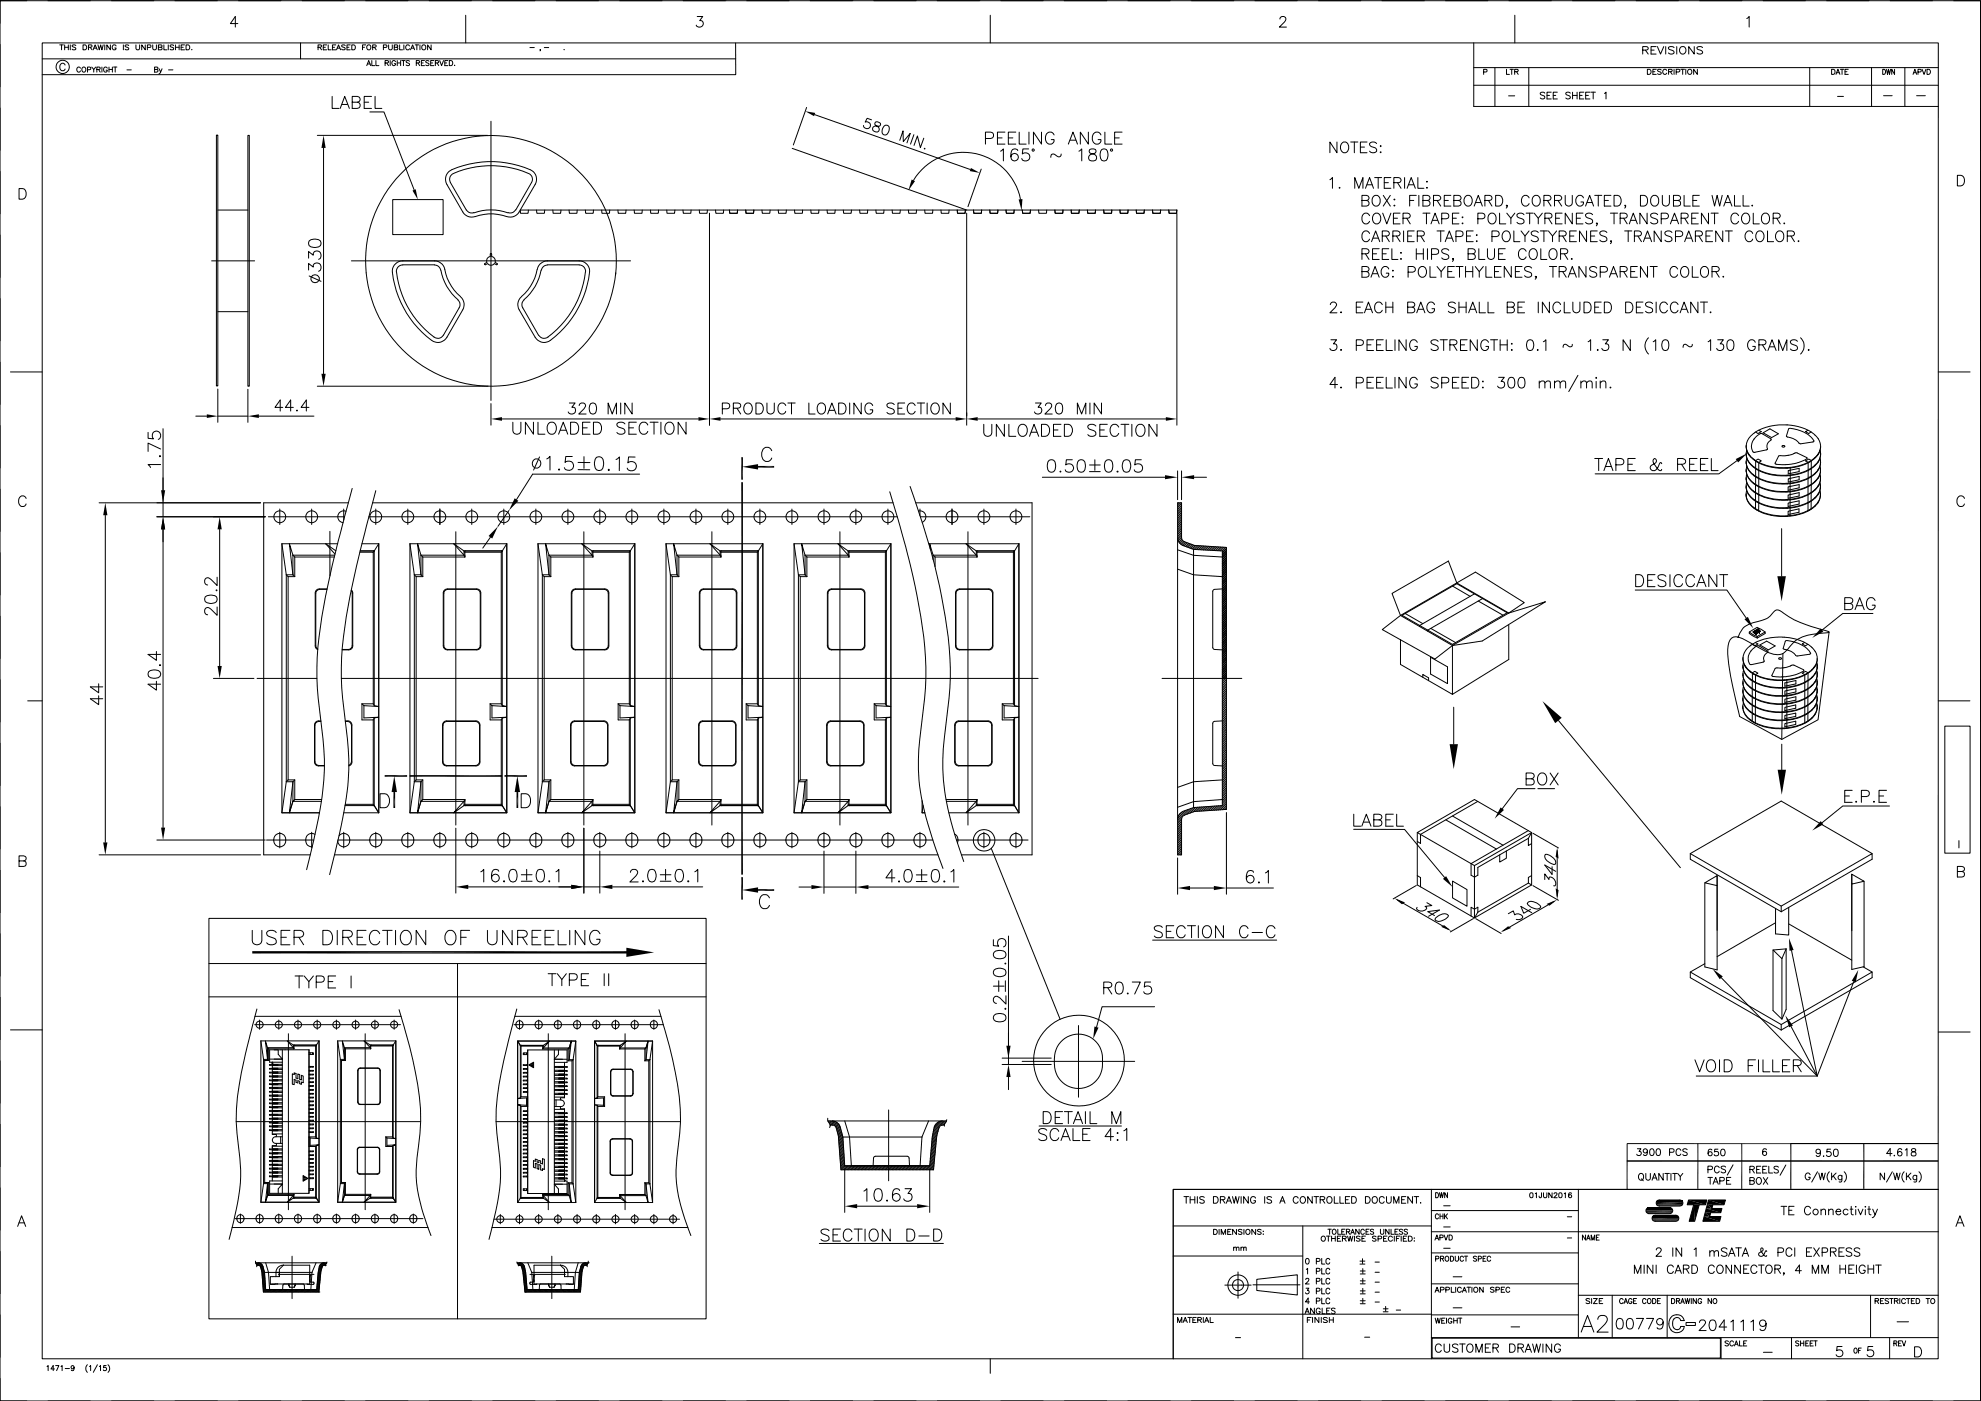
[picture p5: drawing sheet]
<svg xmlns="http://www.w3.org/2000/svg" width="594mm" height="420mm" viewBox="0 0 594 420" stroke-linecap="round" stroke-linejoin="round" font-family="sans-serif">
<g fill="none" stroke="#000" stroke-width=".3">
<path d="M0 .2h593.9v420h-593.9zM0 13.3v12.7M8 .2h-8v6.8M12.7 12.9h568.6l-.1 394.6h-568.5zM12.7 17.7h207.9M14.4 .2h12.7M17.9 13.5h1.1M18.5 13.5v1.4M19.4 14.2h1.1M19.4 13.5v1.4M19.5 19.5a.8 .8 0 0 0-.9-.5 .8 .8 0 0 0-.7 .8v.6a.81 .81 0 0 0 .7 .8 .81 .81 0 0 0 .9-.5M20.5 13.5v1.4"/>
<path d="M21.1 13.5v1.4M22.7 13.7l-.9-.2-.1 .5 .9 .3 .1 .4-.3 .2-.8-.2M24.9 13.5h.5a.77 .77 0 0 1 .6 .7 .77 .77 0 0 1-.6 .7h-.5zM26.5 14.2l1-.1 .1-.4-.1-.2h-1v1.4M27.1 14.2l.5 .7M27.9 14.9l.6-1.4 .7 1.4M28.2 14.4h.7M29.4 13.5l.4 1.4 .4-1.4 .4 1.4 .3-1.4M31.4 13.5v1.4M33.1 13.5v1.4l-1.1-1.4v1.4M33.4 .2h12.7M34.8 13.8a.6 .6 0 0 0-.7-.3 .6 .6 0 0 0-.4 .5v.4a.57 .57 0 0 0 .5 .6 .57 .57 0 0 0 .6-.6h-.4"/>
<path d="M37 13.5v1.4M38.6 13.7l-.4-.2-.7 .2 .1 .3 .9 .4-.1 .5-.9-.2M40.8 13.5v1l.4 .4 .6-.2 .1-1.2M43.6 13.5v1.4l-1.1-1.4v1.4M44.2 14.2h.9l.1-.6-1-.1v1.4M45.8 13.5v1l.5 .4 .5-.2 .1-1.2M47.5 14.2l.9-.1 .2-.4-.2-.2h-.9v1.4l1-.1 .1-.4-.4-.2M49.1 13.5v1.4h1M50.5 13.5v1.4M52.1 13.7l-1-.2v.5l.8 .3 .2 .4-.4 .2-.7-.2M52.5 .2h12.7M52.6 14.2h1.1"/>
<path d="M52.6 13.5v1.4M53.7 13.5v1.4M54.3 14.2h.6M55.3 13.5h-1v1.4h1M55.8 13.5h.5a.77 .77 0 0 1 .6 .7 .77 .77 0 0 1-.6 .7h-.5zM57.5 14.8h.1M71.3 7.1h-2.2l1.5-2.1v3.1M71.5 .2h12.7M90.1 12.9v4.8M90.6 .2h12.7M95.4 14.2l.9-.1 .1-.4-.1-.2h-.9v1.4M95.9 14.2l.5 .7"/>
<path d="M96.9 14.2h.7M98 13.5h-1.1v1.4h1.1M98.4 13.5v1.4h.9M99.7 14.2h.6M100.7 13.5h-1v1.4h1M100.9 14.9l.6-1.4 .7 1.4M101.1 14.4h.8M103.5 13.7l-.4-.2-.7 .2 .1 .3 .9 .3v.6l-1-.2M104.1 14.2h.5M105 13.5h-.9v1.4h.9M105.5 13.5h.5a.78 .78 0 0 1 .6 .7 .78 .78 0 0 1-.6 .7h-.5zM108.7 14.2h.6"/>
<path d="M109.6 .2h12.7M109.7 13.5h-1v1.4M110 19.7l.6-1.5 .6 1.5M110.2 19.2h.8M111.5 18.2v1.5h.9M111.8 14.2l.8-.1 .2-.4-.2-.2h-.8v1.4M112.3 14.2l.5 .7M112.7 18.2v1.5h.9M115 14.2h.9l.1-.5-.1-.2h-.9v1.4M115.5 18.9l1-.1v-.5l-1-.1v1.5M116 18.9l.5 .8M116.5 13.5v1l.5 .4 .6-.2v-1.2"/>
<path d="M117 18.2v1.5M118.2 14.2l1-.1v-.6h-1v1.4h1l.1-.5-.4-.2M118.6 18.5a.69 .69 0 0 0-.9-.1 .69 .69 0 0 0-.2 .9 .69 .69 0 0 0 .9 .3l.2-.5h-.4M119.1 18.2v1.5M119.1 18.9h1M119.8 13.5v1.4h.9M120.1 18.2v1.5M120.5 18.2h1M121 18.2v1.5M121.1 13.5v1.4M122.8 13.8a.6 .6 0 0 0-.6-.3 .6 .6 0 0 0-.5 .5v.4a.6 .6 0 0 0 .5 .5 .6 .6 0 0 0 .6-.3M122.8 18.4l-.4-.2-.6 .2 .1 .4 .9 .4v.3l-.4 .2-.6-.2"/>
<path d="M123.1 14.9l.6-1.4 .6 1.4M123.4 14.4h.7M124.5 13.5h1.1M124.8 18.9l1-.1v-.5l-1-.1v1.5M125 13.5v1.4M125.3 18.9l.6 .8M125.9 13.5v1.4M126.4 18.9h.5M127.3 18.2h-.9v1.5h.9M128.7 18.4l-.4-.2-.6 .2 .1 .4 .8 .3 .1 .4-.4 .2-.6-.2M128.7 .2h12.7M129.2 18.9h.6"/>
<path d="M129.3 13.5v1.4l-1.1-1.4v1.4M130.1 18.2h-.9v1.5h.9M130.6 18.9l.9-.1v-.5l-.9-.1v1.5M131.1 18.9l.5 .8M131.9 18.2l.5 1.5 .6-1.5M133.4 18.9h.5M134.3 18.2h-.9v1.5h.9M134.7 18.2h.6a.82 .82 0 0 1 .5 .7 .82 .82 0 0 1-.5 .8h-.6zM136.4 19.5v.2zM139.7 4.6v8.3M147.7 .2h12.7M158.9 14.3h1.3"/>
<path d="M162.1 14.9h-.2h.2l-.2 .3M163.2 14.3h1.3M166.8 .2h12.7M169.2 14.8h.1M185.8 .2h12.7M204.9 .2h12.7M209.1 5h1.6l-.9 1.2a1.02 1.02 0 0 1 1.1 1.2 1.02 1.02 0 0 1-1.4 .7l-.7-.6M220.6 12.9v9.5h-207.9M223.9 .2h12.7M243 .2h12.7M262 .2h12.7M281.1 .2h12.7"/>
<path d="M297 4.6v8.3M300.1 .2h12.7M319.2 .2h12.7M338.2 .2h12.7M357.3 .2h12.7M376.3 .2h12.7M383.8 5.7l.2-.5 .4-.2 .9 .1a.74 .74 0 0 1 .2 1.1l-1.8 1.9h2.1M395.4 .2h12.7M414.4 .2h12.7M433.5 .2h12.7M442 12.9v19h139.3M452.5 .2h12.7"/>
<path d="M454.3 4.6v8.3M471.6 .2h12.7M490.6 .2h12.7M492.6 15l1.4-.1 .3-.5-.3-.3-1.4-.1v2.2M493.4 15l.9 1.2M495.1 15h1M496.7 14h-1.6v2.2h1.6M497 14l1 2.2 .9-2.2M499.5 14v2.2M502 14.3l-.6-.3-1.1 .3 .3 .5 1.2 .4 .2 .7a1.16 1.16 0 0 1-1.7 0M502.8 14v2.2M503.9 14.3a1.03 1.03 0 0 1 1.4 .1 1.03 1.03 0 0 1 0 1.4 1.03 1.03 0 0 1-1.4 .1l-.2-.5z"/>
<path d="M508.1 14v2.2l-1.7-2.2v2.2M509.7 .2h12.7M510.6 14.3l-.6-.3-1.1 .3 .2 .5 1.2 .4 .3 .7a1.16 1.16 0 0 1-1.7 0M523.8 5.5l.8-.5v3.1M528.7 .2h12.7M547.8 .2h12.7M566.8 .2h12.7M585.9 .2h8v6.8M593.9 13.3v12.7M0 32.4v12.7M24.1 20.4a.57 .57 0 0 0-.6-.3 .57 .57 0 0 0-.5 .6v.3a.56 .56 0 0 0 .5 .6 .56 .56 0 0 0 .6-.3M24.8 20.2a.69 .69 0 0 1 1 .7 .69 .69 0 0 1-1.1 .5l-.1-.7z"/>
<path d="M26.2 20.9l.9-.1 .1-.6-1-.1v1.5M27.5 20.1l.6 .7v.8M28.7 20.1l-.6 .7M29 20.8l.9-.1 .1-.5-1-.1v1.5M29.5 20.8l.6 .8M30.6 20.1v1.5M32.2 20.4a.57 .57 0 0 0-.7-.3 .57 .57 0 0 0-.4 .6v.3a.55 .55 0 0 0 .5 .6 .55 .55 0 0 0 .6-.6h-.4M32.7 20.1v1.5M32.7 20.8h1M33.7 20.1v1.5M34 20.1h1.1M34.5 20.1v1.5"/>
<path d="M38.1 21h1.3M46.4 20.8l.8-.1 .1-.5-.9-.1v1.5l.9-.1 .1-.4-.4-.3M47.7 20.6l.5 1 .4-1M48.2 21.6l-.5 .5M50.5 21h1.4M99.6 28.9v3.6h2.1M102 32.5l1.4-3.6 1.4 3.6M102.5 31.3h1.7M105.6 30.6l2.1-.1a.86 .86 0 0 0 0-1.4l-2.1-.2v3.6h1.5a.93 .93 0 0 0 .9-.9 .93 .93 0 0 0-.9-1M109.2 30.6h1.4M110.9 33.6h4.2l9.1 23.4M111.4 28.9h-2.2v3.6h2.2"/>
<path d="M112.5 28.9v3.6h2M147.2 36.4v83.7M241.9 32.2l-4 11.3M244.3 34.4l46.7 16.4M261.4 35.9l-1.3-.4-.6 1.1a1.07 1.07 0 0 1 1.5 .5 1.07 1.07 0 0 1-.7 1.5 1.07 1.07 0 0 1-1.3-1M262.5 36.7l-.1 .6 .2 .3a1.07 1.07 0 0 1 1 .8 1.07 1.07 0 0 1-.5 1.2 1.22 1.22 0 0 1-1.4-1 1.44 1.44 0 0 1 2-.8l.4-.5a1.02 1.02 0 0 0-1.6-.6zM265.1 37.8a.92 .92 0 0 1 1-.2 .92 .92 0 0 1 .6 .8 1.5 1.5 0 0 1-1.7 2 1.69 1.69 0 0 1 .1-2.6zM301.4 39.6h-2.3v3.6h2.3M304.6 39.6h-2.2v3.6h2.2M305.6 39.6v3.6h2.1M308.6 39.6v3.6M312.3 39.6v3.6l-2.4-3.6v3.6"/>
<path d="M326.4 39.6v3.6l-2.4-3.6v3.6M331.3 39.6v3.6h2.1M336.5 39.6h-2.2v3.6h2.2M442 25.6h139.3M442 20.3h139.3M444.9 21.6l.9-.1 .1-.6-1-.1v1.5M448.3 20.3v11.6M451.8 20.8v1.5h.9M452.4 28.7h1.8M452.8 20.8h1.1M453.3 20.8v1.5M454.2 21.5l1-.1v-.6h-1v1.5"/>
<path d="M454.8 21.5l.5 .8M458.5 20.3v11.6M463.3 27.9l-.5-.3-.9 .3 .1 .4 1.2 .6 .1 .5a.88 .88 0 0 1-1.4 0M463.9 28.6h.8M465.2 27.6h-1.3v2.1h1.3M465.8 28.6h.8M467 27.6h-1.2v2.1h1.2M470.9 27.9l-.5-.3-.8 .3 .1 .5 1 .4 .2 .3a.75 .75 0 0 1-.6 .6 .75 .75 0 0 1-.7-.3M471.6 28.6h1.3M471.6 27.6v2.1M472.9 27.6v2.1M473.7 28.6h.8"/>
<path d="M475 27.6h-1.3v2.1h1.3M475.5 28.6h.8M476.8 27.6h-1.3v2.1h1.3M477.1 27.6h1.4M477.8 27.6v2.1M481.2 28l.4-.4v2.1M494 20.8h.6a.79 .79 0 0 1 .6 .7 .79 .79 0 0 1-.6 .8h-.6zM495.7 21.5h.6M496.7 20.8h-1v1.5h1M498.2 21l-.4-.2-.7 .2 .1 .3 1 .5v.3l-.4 .2-.7-.2M499.8 21.1a.62 .62 0 0 0-.6-.3 .62 .62 0 0 0-.6 .5 .68 .68 0 0 0 .3 .9 .68 .68 0 0 0 .8-.1l.1-.2M500.4 21.5h.7l.4-.4-.2-.3h-.9v1.5"/>
<path d="M500.9 21.5l.6 .8M502 20.8v1.5M502.7 21.6l.9-.1 .1-.6-1-.1v1.5M504.1 20.8h1.1M504.6 20.8v1.5M505.5 20.8v1.5M509 20.8v1.5l-1.1-1.5v1.5M542.7 20.3v11.6M549.3 20.8h.5a.81 .81 0 0 1 .5 .7 .81 .81 0 0 1-.5 .8h-.5zM550.6 22.3l.6-1.5 .6 1.5M550.8 21.8h.8M551.1 28.9h1.7"/>
<path d="M551.9 20.8h1.1M552.4 20.8v1.5M553.3 21.5h.6M554.3 20.8h-1v1.5h1M561.3 20.3v11.6M564.6 20.8a.77 .77 0 0 1 .9 .7 .77 .77 0 0 1-.9 .8zM564.9 28.7h2.5M565.7 20.8l.3 1.5 .3-1.5 .3 1.5 .4-1.5M568.2 20.8v1.5l-.9-1.5v1.5M571.2 20.3v11.6M573.7 22.3l.6-1.5 .5 1.5M573.9 21.8h.7"/>
<path d="M574.8 28.7h2.6M575.2 21.6l.8-.1v-.7h-.8v1.5M576.4 20.8l.6 1.5 .6-1.5M577.9 20.8h.5a.81 .81 0 0 1 .5 .7 .81 .81 0 0 1-.5 .8h-.5zM593.9 32.4v12.7M0 51.4v12.7M5.7 56.6h1.1a1.69 1.69 0 0 1 1.1 1.5 1.69 1.69 0 0 1-1.1 1.6h-1.1zM64.9 40.5h.4v75.2h-.4zM74.3 40.6h.5v75.2h-.5zM95.2 40.6h51M97 44.4v67.7M117.8 59.9h15.1v10.5h-15.1z"/>
<path d="M135 54.7l4.8 8.2a1.88 1.88 0 0 0 2.3 .9M158.5 52a28 28 0 0 0-22.9 .2 1.94 1.94 0 0 0-.5 2.5M158.5 52l.4 .2a1.9 1.9 0 0 1 .5 2.5l-4.7 8.2M159 50.9a29.1 29.1 0 0 0-24 .3 3.1 3.1 0 0 0-1 4.1l4.8 8.2a3.1 3.1 0 0 0 3.7 1.4 14.7 14.7 0 0 1 10 .2 3.1 3.1 0 0 0 3.2-1.6l4.8-8.2a3.1 3.1 0 0 0-1.5-4.4M237.6 44.5l52.3 18.5M269.8 42.1l1-2.9 .1 3.3 2.1-2.5-1 2.8M273.9 54.1a17.5 17.5 0 0 1 18-8.1 17.5 17.5 0 0 1 14.1 13.8M274.1 40.4l-1.1 2.8M277 41.4l-1 2.9-.9-3.5-1 2.8M277.2 44.5l.2 .1zM294.3 50.7l-4 11.3M295.5 41.5h1.6a.95 .95 0 0 0 .9-.9 .95 .95 0 0 0-.9-1h-1.6v3.6"/>
<path d="M299.1 41.4h1.4M300.1 45.3l.8-.6v3.6M302.4 41.4h1.3M305.2 45.2a1.06 1.06 0 0 0-1-.6 1.06 1.06 0 0 0-.9 .7 2.66 2.66 0 0 0 .4 2.8 1.13 1.13 0 0 0 1.6-.5 1.13 1.13 0 0 0-.7-1.5 1.13 1.13 0 0 0-1.5 .9M308.5 44.7h-1.8l-.1 1.5a1.28 1.28 0 0 1 1.9-.1 1.28 1.28 0 0 1-.2 2 1.28 1.28 0 0 1-1.9-.6M316.1 40.5a1.33 1.33 0 0 0-1.5-.9 1.33 1.33 0 0 0-1.1 1.4 1.49 1.49 0 0 0 .5 1.9 1.49 1.49 0 0 0 1.9-.2l.2-.8h-.8M318.2 46.2a.7 .7 0 0 1-.3 .8 .7 .7 0 0 1-.9-.1l-.6-.5-.7-.2-.4 .2-.2 .8M320.4 43.2l1.4-3.6 1.3 3.6M320.9 42h1.7M323.6 45.3l.8-.6v3.6M326.8 44.8a.72 .72 0 0 0 .4 1.2 1.47 1.47 0 0 1 1.6 1.5 1.23 1.23 0 0 1-1.4 .8 1.23 1.23 0 0 1-.9-1.3 1.63 1.63 0 0 1 1.7-1 .72 .72 0 0 0 .3-1.2l-.5-.1zM330.2 40.5a1.33 1.33 0 0 0-1.6-.9 1.33 1.33 0 0 0-1 1.4 1.49 1.49 0 0 0 .4 1.9 1.49 1.49 0 0 0 2-.2l.2-.8h-.9"/>
<path d="M330.4 44.8a1.15 1.15 0 0 1 1.7 .5 3 3 0 0 1-.3 2.8 1.14 1.14 0 0 1-1.7-.6 2.94 2.94 0 0 1 .3-2.7zM334.3 41.4h1.4M398.8 53.9l.8-.6v3.2M400.9 42.6v3.2l-2.1-3.2v3.2M401.6 56.3h.3l-.2 .2zM402.3 43.1a1.17 1.17 0 0 1 1.4-.5 1.17 1.17 0 0 1 .8 1.2 1.39 1.39 0 0 1-.3 1.5 1.39 1.39 0 0 1-1.6 .3 1.89 1.89 0 0 1-.3-2.5zM405 42.6h2.2M406.1 42.6v3.2M406.3 56.5v-3.2l1.2 3.2 1.2-3.2v3.2M408 44.1h1.2M409.5 56.5l1.2-3.2 1.2 3.2M410 42.6h-2v3.2h2"/>
<path d="M410 55.4h1.5M412.1 58.8a1.48 1.48 0 0 1 1.7 .5 1.48 1.48 0 0 1 0 1.7 1.17 1.17 0 0 1-1.4 .8 1.17 1.17 0 0 1-.9-1.2 1.79 1.79 0 0 1 .6-1.8zM412.2 53.3h2.2M412.8 43.1a1.19 1.19 0 0 0-1.1-.6 1.19 1.19 0 0 0-1 .8l.3 .5 1.2 .5a.78 .78 0 0 1 .3 1.3 1.42 1.42 0 0 1-1.8-.3M413.3 53.3v3.2M413.9 45.6h.3l-.1 .2zM414.1 43.6v.4l-.2-.2zM414.8 58.6l2.1 3.2M415.1 54.8h1.2M416.9 58.6l-2.1 3.2M417.1 53.3h-2v3.2h2M418 59.8h.3l-.1 .2z"/>
<path d="M418 54.8l1.9-.1a.76 .76 0 0 0 0-1.3l-1.9-.1v3.2M419.1 54.8l1.1 1.7M421.2 53.3v3.2M422 56.5l1.2-3.2 1.2 3.2M422.4 55.4h1.6M424.7 58.6h-2v3.2M425.2 53.3v3.2h1.8M425.5 58.6v3.2M427.8 54.5h.3l-.2 .2zM427.8 56.3h.3l-.2 .2zM435.1 58.6h-2v3.2h2M439.7 58.8a1.46 1.46 0 0 1 1.7 .5 1.46 1.46 0 0 1-.1 1.7 1.18 1.18 0 0 1-1.3 .8 1.18 1.18 0 0 1-1-1.2 1.91 1.91 0 0 1 .7-1.8z"/>
<path d="M448.5 58.6h1.1a1.73 1.73 0 0 1 1.1 1.6 1.73 1.73 0 0 1-1.1 1.6h-1.1zM458.6 59.4a1.18 1.18 0 0 0-1.4-.8 1.18 1.18 0 0 0-.9 1.2 1.39 1.39 0 0 0 .3 1.5 1.39 1.39 0 0 0 1.5 .3l.5-.6M459.8 59.1l.3-.3a1.48 1.48 0 0 1 1.7 .5 1.48 1.48 0 0 1 0 1.7 1.18 1.18 0 0 1-1.4 .8 1.18 1.18 0 0 1-.9-1.2zM469.4 58.6v2.3a1.07 1.07 0 0 0 1 .9 1.07 1.07 0 0 0 1.1-.9v-2.3M474.9 59.4a1.18 1.18 0 0 0-1.4-.8 1.18 1.18 0 0 0-.9 1.2 1.42 1.42 0 0 0 .3 1.5 1.42 1.42 0 0 0 1.5 .3l.5-.6v-.4h-.8M478.2 58.6h2.2M479.3 58.6v3.2M483.1 58.6h-2v3.2h2M484 58.6h1.1a1.73 1.73 0 0 1 1.1 1.6 1.73 1.73 0 0 1-1.1 1.6h-1.1zM492 58.6h1a1.73 1.73 0 0 1 1.1 1.6 1.73 1.73 0 0 1-1.1 1.6h-1zM495.6 58.8a1.48 1.48 0 0 1 1.7 .5 1.48 1.48 0 0 1 0 1.7 1.17 1.17 0 0 1-1.4 .8 1.17 1.17 0 0 1-.9-1.2 1.79 1.79 0 0 1 .6-1.8zM498.5 58.6v2.3a1.06 1.06 0 0 0 1.1 .9 1.06 1.06 0 0 0 1-.9v-2.3"/>
<path d="M505 58.6v3.2h1.9M509.6 58.6h-1.9v3.2h1.9M513.4 58.6l.8 3.2 .7-3.2 .8 3.2 .8-3.2M520.1 58.6v3.2h1.9M522.7 58.6v3.2h1.9M587 52.6h1.1a1.7 1.7 0 0 1 1 1.6 1.7 1.7 0 0 1-1 1.6h-1.1zM593.9 51.4v12.7M0 70.5v12.7M63.5 78.2h12.9M65.3 63h9M92.5 77.4v-2l1.4 1.1a1.21 1.21 0 0 1 1.4-1.3 1.21 1.21 0 0 1 1 1.7l-.2 .5-.6 .4M92.7 72.3a2.83 2.83 0 0 1 3.4 0 1.22 1.22 0 0 1-.6 1.7 3.1 3.1 0 0 1-2.8-.3l-.2-.5z"/>
<path d="M105.4 78.2h83.7M120.8 78.2a3.1 3.1 0 0 0-3.1 3.5 30 30 0 0 0 11.7 20.4M120.8 79.5h-.5a1.85 1.85 0 0 0-1.4 2.1 28 28 0 0 0 11.7 19.7 1.84 1.84 0 0 0 2.4-.8M120.8 79.4h9.5M130.3 78.2a3.2 3.2 0 0 1 3.1 2.6 14 14 0 0 0 4.7 8.1M130.3 79.5a2.52 2.52 0 0 1 2.2 2.8 14.8 14.8 0 0 0 4.8 7.6M142.1 63.8a15.2 15.2 0 0 1 10.3 0M146.2 79.1l-.7 .3-.1-.3M146.2 79a1.27 1.27 0 0 0 2.1 0M147 76.9l-.4 .1a1.3 1.3 0 0 0-.6 1.7l-.7 .4M147 76.2v.7M147.1 76.2h.3"/>
<path d="M147.4 76.9l1 .7 .1 1.1M147.4 76.2v.7M148.5 78.7l.7 .5-.3 .2-.6-.3M154.6 62.9a1.83 1.83 0 0 1-2.2 .9M158.5 63l-.2 1-2.2-.1-.1-.9h196.9l-.1 1h-2.2l-.1-1M160.9 63l.1 1h2.2l.2-1M164.2 79.5a1.89 1.89 0 0 0-1.9 1.5M164.2 78.2a3.2 3.2 0 0 0-3.1 2.6 14.4 14.4 0 0 1-4.7 8.1M164.2 79.4h9.5M165.8 63l.1 1h2.2l.1-1M170.6 63l.2 1h2.2l.1-1M173.7 78.2a3.1 3.1 0 0 1 3.1 3.5 29.5 29.5 0 0 1-12.3 20.7 3.1 3.1 0 0 1-4-1.3l-4.8-8.2a3.1 3.1 0 0 1 .7-3.9"/>
<path d="M173.7 79.5h.5a1.85 1.85 0 0 1 1.4 2.1 28.3 28.3 0 0 1-11.3 19.5M175.6 63v1h2.3l.1-1M180.4 63l.1 1h2.3l.1-1M185.3 63l.1 1h2.2l.1-1M190.2 63l.1 1h2.2l.1-1M195.1 63l.1 1h2.2l.1-1M199.9 63l.2 1h2.2l.1-1M204.8 63l.1 1h2.2l.2-1M209.7 63l.1 1h2.2l.1-1M212.8 63.9v63.6M214.6 63l.1 1h2.2l.1-1M218.7 63l.2 1 2.2-.1 .1-.9-.1 1h-2.2z"/>
<path d="M223.6 63l.2 1h2.1l.2-1-.1 1h-2.3zM228.5 63l.1 1h2.2l.2-1M233.4 63l.1 1h2.2l.1-1M238.3 63l.1 1h2.2l.1-1M243.2 63v1h2.3l.1-1M248 63l.1 1h2.3l.1-1M252.9 63l.1 1h2.2l.2-1M257.8 63l.1 1h2.2l.1-1M262.7 63l.1 1h2.2l.1-1M267.5 63l.2 1h2.2l.1-1M272.4 63l.1 1h2.2l.2-1M277.3 63l.1 1h2.3v-1"/>
<path d="M282.2 63l.1 1h2.2l.1-1M287.1 63l.1 1h2.2l.1-1M289.9 63.9v63.6M291.9 63l.2 1h2.2l.1-1M296.8 63l.1 1h2.3l.1-1M301.7 63l.1 1h2.2l.1-1M306.6 63l.1 1h2.2l.1-1M311.4 63l.2 1h2.2l.1-1M316.4 63v1h2.3l.1-1M321.2 63l.1 1h2.3l.1-1M326.1 63l.1 1h2.2l.1-1M331 63l.1 1h2.2l.1-1-.1 1h-2.2z"/>
<path d="M335.9 63l.1 1h2.2l.1-1M340.7 63l.1 1h2.3l.1-1M345.6 63l.1 1h2.2l.2-1M352.9 64.1v63.4M408.4 60.1l1.9-.1a.76 .76 0 0 0 0-1.2l-1.9-.2v3.2h1.4a.85 .85 0 0 0 .8-.8 .85 .85 0 0 0-.8-.9M408.4 76.1l1.9-.1a.76 .76 0 0 0 0-1.2l-1.9-.2v3.2M409.5 76.1l1 1.7M410.7 64.7a1.18 1.18 0 0 0-1.3-.8 1.18 1.18 0 0 0-1 1.3 1.39 1.39 0 0 0 .3 1.5 1.39 1.39 0 0 0 1.6 .3l.4-.6M410.7 70a1.18 1.18 0 0 0-1.3-.8 1.18 1.18 0 0 0-1 1.3 1.39 1.39 0 0 0 .3 1.5 1.39 1.39 0 0 0 1.6 .3l.4-.6M411.3 72.5l1.2-3.2 1.3 3.2M411.6 76.1h1.2M411.8 71.4h1.5"/>
<path d="M411.9 64.4a1.19 1.19 0 0 1 1.4-.4 1.19 1.19 0 0 1 .8 1.2 1.39 1.39 0 0 1-.3 1.5 1.39 1.39 0 0 1-1.6 .3 1.95 1.95 0 0 1-.3-2.6zM413.6 74.6h-2v3.2h2M414.5 70.8l1.8-.1a.76 .76 0 0 0 0-1.3l-1.8-.1v3.2M414.5 76.1h1.2M414.7 63.9l1.2 3.2 1.2-3.2M415.6 70.8l1 1.7M416.5 74.6h-2v3.2h2M417.4 74.6v3.2h1.8M417.7 70.8h1.4a.8 .8 0 0 0 .8-.9l-.8-.6h-1.4v3.2M417.9 65.4h1.2M418 61.6h.3l-.1 .2zM418.8 70.8l1.1 1.7"/>
<path d="M419.9 63.9h-2v3.2h2M420 75.8h.3l-.1 .2zM420 77.6h.3l-.1 .2zM420.8 65.4l1.8-.1a.76 .76 0 0 0 0-1.2l-1.8-.2v3.2M420.9 69.3v3.2M421.9 65.4l1 1.7M422.1 70.8h1.2M422.7 60.1h1.3M424.1 69.3h-2v3.2h2M424.7 76.1h2.1M424.7 74.6v3.2M425 70.8l1.8-.1 .3-.5-.1-.6-.6-.3h-1.4v3.2"/>
<path d="M426.1 70.8l1 1.7M426.7 60.1l1.8-.1a.76 .76 0 0 0 0-1.2l-1.8-.2v3.2h1.4a.85 .85 0 0 0 .8-.8 .85 .85 0 0 0-.8-.9M426.7 63.9h2.1M426.8 74.6v3.2M427.8 63.9v3.2M428.1 74.6v3.2M428.8 79.9v3.2h1.9M429.1 67.1l1.3-3.2 1.2 3.2M429.3 76.3l1.8-.2a.86 .86 0 0 0 .3-.9 .86 .86 0 0 0-.7-.6h-1.4v3.2M429.6 66.1h1.5M429.9 60.1h1.4a.8 .8 0 0 0 .8-.9l-.8-.6h-1.4v3.2M431 79.9l1.2 1.5v1.7"/>
<path d="M431 60.1l1.1 1.7M431 69.3h2.1M432.1 69.3v3.2M432.3 65.6l1.9-.2a.86 .86 0 0 0 .3-.9 .86 .86 0 0 0-.8-.6h-1.4v3.2M433.1 60.1h1.2M433.4 72.5l1.2-3.2 1.3 3.2M433.4 79.9l-1.2 1.5M433.9 71.4h1.5M434.5 75.1a1.19 1.19 0 0 0-1.2-.6 1.19 1.19 0 0 0-1 .9l.3 .4 1.3 .5a.81 .81 0 0 1 .6 1 1.37 1.37 0 0 1-2.2 0M435.6 65.4h1.2M435.9 77.6l-.2 .2-.1-.2h.3l-.3 .8M436 60.1l1.9-.1a.76 .76 0 0 0 0-1.2l-1.9-.2v3.2h1.4a.85 .85 0 0 0 .8-.8 .85 .85 0 0 0-.8-.9"/>
<path d="M436.2 79.9h-2v3.2h2M436.6 71l1.8-.2a.86 .86 0 0 0 .3-.9 .86 .86 0 0 0-.7-.6h-1.4v3.2M436.6 79.9h2.1M437.5 63.9h-1.9v3.2h1.9M437.7 79.9v3.2M438.4 65.2h.3l-.1 .1zM438.4 67h.3l-.1 .1zM439.5 79.9v3.2M439.8 70.8h1.2M440.3 76.1h1.4a.79 .79 0 0 0 .7-.9l-.7-.6h-1.4v3.2h1.4a.85 .85 0 0 0 .8-.8 .85 .85 0 0 0-.8-.9M441.7 79.9v3.2M441.8 69.3h-2v3.2h2"/>
<path d="M442.1 61.8l1.2-3.2 1.2 3.2M442.4 79.9l1.2 1.5v1.7M442.6 60.7h1.5M442.8 70.4l.2 .1-.2 .2zM442.8 72.2l.2 .1-.2 .2zM443.2 65.6h1.3a.85 .85 0 0 0 .8-.8 .85 .85 0 0 0-.8-.9h-1.3v3.2M443.5 74.6v3.2h1.8M444.8 79.9l-1.2 1.5M445.3 60.1l1.8-.1 .3-.5-.1-.6-.6-.3h-1.4v3.2M445.6 79.9v3.2h1.8M446.1 74.6v2.3a1.07 1.07 0 0 0 1 .9 1.07 1.07 0 0 0 1.1-.9v-2.3M446.4 60.1l1 1.7"/>
<path d="M446.5 64.4l.3-.3a1.48 1.48 0 0 1 1.7 .5 1.48 1.48 0 0 1 0 1.8 1.18 1.18 0 0 1-1.3 .8 1.18 1.18 0 0 1-1-1.3zM447.4 71h1.4a.85 .85 0 0 0 .8-.9 .85 .85 0 0 0-.8-.8h-1.4v3.2M449.4 76.1h1.2M449.7 63.9v3.2h1.9M450.2 79.9h-2v3.2h2M451.1 69.4a1.46 1.46 0 0 1 1.7 .5 1.46 1.46 0 0 1 0 1.8 1.18 1.18 0 0 1-1.4 .8 1.18 1.18 0 0 1-.9-1.3 1.9 1.9 0 0 1 .6-1.8zM451.4 74.6h-2v3.2h2M451.9 63.9l1.2 1.5v1.7M452 61.6l-.1 .2-.2-.2h.3l-.3 .8M453.2 79.9v3.2l-2.1-3.2v3.2M454 69.3v3.2h1.8M454.3 63.9l-1.2 1.5"/>
<path d="M456.1 69.3l1.2 1.5v1.7M456.4 79.9h-2v3.2h2M457 64.4a1.19 1.19 0 0 0-1.1-.5 1.19 1.19 0 0 0-1 .8l.3 .5 1.2 .4a.81 .81 0 0 1 .6 1.1 1.37 1.37 0 0 1-2.1 0M457.7 75.4a1.18 1.18 0 0 0-1.4-.8 1.18 1.18 0 0 0-.9 1.2 1.39 1.39 0 0 0 .3 1.5 1.39 1.39 0 0 0 1.5 .3l.5-.6M457.7 63.9h2.1M458.6 69.3l-1.3 1.5M458.7 63.9v3.2M458.8 75.1a1.2 1.2 0 0 1 1.4-.5 1.2 1.2 0 0 1 .8 1.2 1.39 1.39 0 0 1-.3 1.5 1.39 1.39 0 0 1-1.5 .3 1.95 1.95 0 0 1-.4-2.5zM460.1 63.9l1.2 1.5v1.7M461.3 69.7a1.19 1.19 0 0 0-1.1-.5 1.19 1.19 0 0 0-1 .8l.3 .5 1.2 .5a.79 .79 0 0 1 .3 1.3 1.42 1.42 0 0 1-1.8-.3M461.9 69.3h2.2M462.1 74.6v3.2h1.8"/>
<path d="M462.5 63.9l-1.2 1.5M463 60.1l1.8-.1a.76 .76 0 0 0 0-1.2l-1.8-.2v3.2M463 69.3v3.2M463.3 65.4l1.8-.1 .3-.4-.1-.6-.6-.4h-1.4v3.2M464.1 60.1l1 1.7M464.4 69.3l1.2 1.5v1.7M464.4 65.4l1 1.7M464.7 79.9h2.1M464.8 75.1l.3-.3a1.48 1.48 0 0 1 1.7 .5 1.48 1.48 0 0 1 0 1.7 1.18 1.18 0 0 1-1.3 .8 1.18 1.18 0 0 1-1-1.2zM465.7 79.9v3.2M466.2 60.1h1.4a.8 .8 0 0 0 .7-.9l-.7-.6h-1.4v3.2M466.5 65.4h1.2"/>
<path d="M466.8 69.3l-1.2 1.5M467.2 60.1l1.1 1.7M467.6 70.8l1.8-.1a.76 .76 0 0 0 0-1.3l-1.8-.1v3.2M468 76.1l1.9-.1a.76 .76 0 0 0 0-1.2l-1.9-.2v3.2M468.5 63.9h-2v3.2h2M468.6 70.8l1.1 1.7M469.1 76.1l1.1 1.7M470.7 70.8h1.3M471.2 77.6h.3l-.1 .2zM471.5 63.9v3.2l-2.1-3.2v3.2M472.7 69.3h-2v3.2h2M472.7 65.4h1.3"/>
<path d="M474.7 63.9h-2v3.2h2M475.5 61.8l1.2-3.2 1.2 3.2M475.6 79.9v3.2l-2.1-3.2v3.2M475.8 69.3v3.2l-2.1-3.2v3.2M476 60.7h1.5M477 70.8h1.2M477.6 64.4a1.19 1.19 0 0 0-1.1-.5 1.19 1.19 0 0 0-1 .8l.3 .5 1.2 .4a.81 .81 0 0 1 .6 1.1 1.37 1.37 0 0 1-2.1 0M479 67l-.2 .1-.1-.1h.3l-.3 .7M479 69.3h-2v3.2h2M481.1 60.1h1.2M481.9 69.7a1.19 1.19 0 0 0-1.2-.5 1.19 1.19 0 0 0-.9 .8l.3 .5 1.2 .5a.79 .79 0 0 1 .3 1.3 1.42 1.42 0 0 1-1.8-.3M482.9 63.9h2.2"/>
<path d="M483.2 72.3l-.1 .2-.2-.2h.3l-.3 .8M484 63.9v3.2M485.9 65.4l1.8-.1 .3-.4-.2-.6-.6-.4h-1.3v3.2M486.9 65.4l1.1 1.7M487.2 69.3h2.2M487.5 61.6l-.1 .2-.2-.2h.3l-.3 .8M488.3 69.3v3.2M488.6 67.1l1.2-3.2 1.2 3.2M489 66.1h1.6M490.1 70.8l1.9-.1a.76 .76 0 0 0 0-1.3l-1.9-.1v3.2M491 79.9h-2v3.2h2M491.2 70.8l1 1.7"/>
<path d="M492.8 72.5l1.3-3.2 1.2 3.2M493.3 71.4h1.5M493.9 63.9v3.2l-2.1-3.2v3.2M494.1 79.9v3.2l-2.1-3.2v3.2M494.8 79.9h2.2M495.9 79.9v3.2M497.1 64.4a1.19 1.19 0 0 0-1.1-.5 1.19 1.19 0 0 0-1 .8l.3 .5 1.2 .4a.82 .82 0 0 1 .6 1.1 1.38 1.38 0 0 1-2.1 0M498.2 65.6h1.4a.85 .85 0 0 0 .8-.8 .85 .85 0 0 0-.8-.9h-1.4v3.2M498.2 69.3v3.2l-2.1-3.2v3.2M500.9 67.1l1.3-3.2 1.2 3.2M501.4 69.7a1.19 1.19 0 0 0-1.2-.5 1.19 1.19 0 0 0-.9 .8l.3 .5 1.2 .5a.78 .78 0 0 1 .3 1.3 1.42 1.42 0 0 1-1.8-.3M501.4 66.1h1.5"/>
<path d="M501.9 60.1l1.8-.1 .3-.5-.3-.7-1.8-.2v3.2l1.8-.2a.86 .86 0 0 0 .3-.9 .86 .86 0 0 0-.8-.6M502.5 71h1.4a.85 .85 0 0 0 .8-.9 .85 .85 0 0 0-.8-.8h-1.4v3.2M504.1 65.4l1.9-.1 .3-.4-.2-.6-.6-.4h-1.4v3.2M505.2 72.5l1.2-3.2 1.3 3.2M505.2 65.4l1.1 1.7M505.7 71.4h1.5M507.3 65.4h1.2M507.5 79.9v3.2h1.8M507.7 60.1h1.1M508.4 70.8l1.8-.1a.76 .76 0 0 0 0-1.3l-1.8-.1v3.2M509.3 63.9h-2v3.2h2M509.5 70.8l1 1.7"/>
<path d="M511.6 70.8h1.2M512.4 63.9v3.2l-2.2-3.2v3.2M513.1 63.9h2.2M513.6 69.3h-2v3.2h2M514.2 63.9v3.2M516.6 69.3v3.2l-2.1-3.2v3.2M516.9 61.8l1.3-3.2 1.2 3.2M517.4 60.7h1.5M517.4 69.3h2.1M518.5 69.3v3.2M521.4 64.7a1.18 1.18 0 0 0-1.4-.8 1.18 1.18 0 0 0-.9 1.3 1.39 1.39 0 0 0 .3 1.5 1.39 1.39 0 0 0 1.5 .3l.5-.6M522.9 64.1a1.46 1.46 0 0 1 1.7 .5 1.46 1.46 0 0 1 0 1.8 1.18 1.18 0 0 1-1.4 .7 1.18 1.18 0 0 1-.9-1.2 1.91 1.91 0 0 1 .6-1.8z"/>
<path d="M525.3 61.6h.3l-.1 .2zM525.6 70a1.18 1.18 0 0 0-1.3-.7 1.18 1.18 0 0 0-1 1.2 1.42 1.42 0 0 0 .4 1.5 1.42 1.42 0 0 0 1.5 .3l.4-.6M525.8 63.9v3.2h1.8M527.1 69.4a1.53 1.53 0 0 1 1.9 .7 1.53 1.53 0 0 1-.3 1.9 1.17 1.17 0 0 1-1.4 .4 1.17 1.17 0 0 1-.8-1.2 2.07 2.07 0 0 1 .6-1.8zM528.8 64.1a1.48 1.48 0 0 1 1.7 .5 1.48 1.48 0 0 1 0 1.8 1.18 1.18 0 0 1-1.3 .8 1.18 1.18 0 0 1-1-1.3 1.79 1.79 0 0 1 .6-1.8zM530.1 69.3v3.2h1.8M531.7 65.4l1.9-.1a.76 .76 0 0 0 0-1.2l-1.9-.2v3.2M532.8 65.4l1.1 1.7M533.1 69.4a1.48 1.48 0 0 1 1.7 .5 1.48 1.48 0 0 1 0 1.8 1.2 1.2 0 0 1-1.4 .8 1.2 1.2 0 0 1-.9-1.3 1.91 1.91 0 0 1 .6-1.8zM534.9 67h.3l-.1 .1zM536 70.8l1.8-.1a.76 .76 0 0 0 0-1.3l-1.8-.1v3.2M537.1 70.8l1 1.7"/>
<path d="M539.2 72.3h.3l-.1 .2zM593.9 70.5v12.7M0 89.5v12.7M65.3 93.5h9M92.5 81v-2l1.4 1.1a1.21 1.21 0 0 1 1.4-1.3 1.21 1.21 0 0 1 1 1.7l-.2 .5-.6 .4M92.7 82.8l3.6 1.6M137.3 89.9a1.82 1.82 0 0 1 .4 2.4l-4.7 8.2M138.1 89a3.1 3.1 0 0 1 .7 3.9l-4.8 8.2a3.1 3.1 0 0 1-4.5 1M156.8 92.3l4.7 8.2M157.2 89.9a1.86 1.86 0 0 0-.4 2.4M162.3 81a15 15 0 0 1-5.2 8.9M184.7 81.8a37.6 37.6 0 0 1-58.3 27.8 37.6 37.6 0 0 1 3.1-64.5 37.6 37.6 0 0 1 55.3 33.2l-.2 4"/>
<path d="M398.9 91.4v-.2a1.01 1.01 0 0 1 1.3-.6l.3 .2a.68 .68 0 0 1 .1 1l-1.8 2h2.1M402 93.6h.3l-.1 .2zM406.7 92.1h1.3M408.4 81.4l1.9-.1a.76 .76 0 0 0 0-1.2l-1.9-.2v3.2h1.4a.85 .85 0 0 0 .8-.8 .85 .85 0 0 0-.8-.9M408.7 90.6h-2v3.2h2M409.2 93.8l1.2-3.2 1.2 3.2M409.6 92.8h1.5M411.1 83.1l1.3-3.2 1.2 3.2M411.6 82.1h1.5M414.5 91.4a1.17 1.17 0 0 0-1.3-.8 1.17 1.17 0 0 0-1 1.2 1.39 1.39 0 0 0 .3 1.5 1.39 1.39 0 0 0 1.6 .3l.4-.6M415.6 90.6v3.2M415.6 92.1h2.1"/>
<path d="M416.5 80.7a1.18 1.18 0 0 0-1.4-.8 1.18 1.18 0 0 0-.9 1.3 1.42 1.42 0 0 0 .3 1.5 1.42 1.42 0 0 0 1.6 .3l.4-.6v-.5h-.8M417.7 81l.2 .2-.2 .1zM417.7 82.8l.2 .2-.2 .1zM417.7 90.6v3.2M422.1 92.1l1.9-.1a.76 .76 0 0 0 0-1.2l-1.9-.2v3.2h1.4a.85 .85 0 0 0 .8-.8 .85 .85 0 0 0-.8-.9M422.3 81.6h1.4a.85 .85 0 0 0 .8-.8 .85 .85 0 0 0-.8-.9h-1.4v3.2M424.9 93.8l1.2-3.2 1.2 3.2M425.3 92.8h1.5M425.6 80.4a1.19 1.19 0 0 1 1.4-.4 1.19 1.19 0 0 1 .8 1.2 1.39 1.39 0 0 1-.3 1.5 1.39 1.39 0 0 1-1.5 .3 1.95 1.95 0 0 1-.4-2.6zM430.2 91.4a1.18 1.18 0 0 0-1.4-.8 1.18 1.18 0 0 0-.9 1.2 1.42 1.42 0 0 0 .3 1.5 1.42 1.42 0 0 0 1.6 .3l.4-.6v-.4h-.8M434.2 81.4h1.2M436.5 91.1a1.19 1.19 0 0 0-1.2-.6 1.19 1.19 0 0 0-1 .9l.3 .4 1.3 .5a.81 .81 0 0 1 .6 1 1.37 1.37 0 0 1-2.2 0"/>
<path d="M437.5 92.1h2.2M437.5 90.6v3.2M439.5 81.4h2.2M439.7 90.6v3.2M440.4 93.8l1.3-3.2 1.1 3.2M440.9 92.8h1.5M443.6 90.6v3.2h1.9M446.2 90.6v3.2h1.9M448.2 81.4h1.2M452 92.1l1.9-.1a.76 .76 0 0 0 0-1.2l-1.9-.2v3.2h1.4a.85 .85 0 0 0 .8-.8 .85 .85 0 0 0-.8-.9M454.4 81.4h1.3M455.2 92.1h1.2"/>
<path d="M457.2 90.6h-2v3.2h2M459.3 80.4a1.19 1.19 0 0 0-1.1-.5 1.19 1.19 0 0 0-1 .8l.3 .5 1.2 .4a.81 .81 0 0 1 .6 1.1 1.37 1.37 0 0 1-2.1 0M460.7 83l-.2 .1-.1-.1h.3l-.3 .7M461.3 90.6v3.2M464.7 90.6v3.2l-2.2-3.2v3.2M467.6 81.4l1.8-.1a.76 .76 0 0 0 0-1.2l-1.8-.2v3.2M468 91.4a1.18 1.18 0 0 0-1.4-.8 1.18 1.18 0 0 0-.9 1.2 1.42 1.42 0 0 0 .3 1.5 1.42 1.42 0 0 0 1.6 .3l.4-.6M468.6 81.4l1.1 1.7M469.1 90.6v3.2h1.8M470.3 83.1l1.2-3.2 1.2 3.2M470.7 82.1h1.6M471.7 90.6v2.3a1.07 1.07 0 0 0 1 .9 1.07 1.07 0 0 0 1.1-.9v-2.3"/>
<path d="M475 90.6h1.1a1.73 1.73 0 0 1 1.1 1.6 1.73 1.73 0 0 1-1.1 1.6h-1.1zM478.2 92.1h1.2M478.8 80.4a1.19 1.19 0 0 0-1.1-.5 1.19 1.19 0 0 0-1 .8l.3 .5 1.2 .4a.78 .78 0 0 1 .3 1.4 1.42 1.42 0 0 1-1.8-.3M479.9 81.6h1.4a.85 .85 0 0 0 .8-.8 .85 .85 0 0 0-.8-.9h-1.4v3.2M480.2 90.6h-2v3.2h2M481.1 90.6h1.1a1.72 1.72 0 0 1 1.1 1.6 1.72 1.72 0 0 1-1.1 1.6h-1.1zM482.6 83.1l1.3-3.2 1.2 3.2M483.1 82.1h1.5M485.9 81.4l1.8-.1 .3-.4-.2-.6-.6-.4h-1.3v3.2M486.9 81.4l1.1 1.7M487.5 90.6h1.1a1.72 1.72 0 0 1 1.1 1.6 1.72 1.72 0 0 1-1.1 1.6h-1.1zM489 81.4h1.3"/>
<path d="M490.7 92.1h1.3M492.7 90.6h-2v3.2h2M495.6 91.1a1.19 1.19 0 0 0-1.2-.6 1.19 1.19 0 0 0-.9 .9l.3 .4 1.2 .5a.81 .81 0 0 1 .6 1 1.37 1.37 0 0 1-2.1 0M496.7 90.6v3.2M500 91.4a1.18 1.18 0 0 0-1.3-.8 1.18 1.18 0 0 0-.9 1.2 1.39 1.39 0 0 0 .3 1.5 1.39 1.39 0 0 0 1.5 .3l.4-.6M503.1 80.7a1.18 1.18 0 0 0-1.4-.8 1.18 1.18 0 0 0-.9 1.3 1.39 1.39 0 0 0 .3 1.5 1.39 1.39 0 0 0 1.5 .3l.5-.6M503.2 91.4a1.18 1.18 0 0 0-1.3-.8 1.18 1.18 0 0 0-1 1.2 1.39 1.39 0 0 0 .3 1.5 1.39 1.39 0 0 0 1.6 .3l.4-.6M503.9 93.8l1.1-3.2 1.3 3.2M504.3 80.4a1.19 1.19 0 0 1 1.3-.4 1.19 1.19 0 0 1 .8 1.2 1.39 1.39 0 0 1-.3 1.5 1.39 1.39 0 0 1-1.5 .3 1.95 1.95 0 0 1-.3-2.6zM504.3 92.8h1.5M509.2 90.6v3.2l-2.2-3.2v3.2M509.9 90.6h2.2"/>
<path d="M510.5 80.1a1.48 1.48 0 0 1 1.7 .5 1.48 1.48 0 0 1 0 1.8 1.18 1.18 0 0 1-1.3 .8 1.18 1.18 0 0 1-1-1.3 1.79 1.79 0 0 1 .6-1.8zM511 90.6v3.2M512.8 93.6h.3l-.1 .2zM513.4 81.4l1.9-.1a.76 .76 0 0 0 0-1.2l-1.9-.2v3.2M514.5 81.4l1.1 1.7M516.6 83h.3l-.1 .1zM593.9 89.5v12.7M0 108.6v12.7M3.1 111.5h9.6M65.3 116.7v10M74.3 116.8v9.9M95.2 115.8h51.2"/>
<path d="M161.5 100.5l.3 .4a1.85 1.85 0 0 0 2.5 .2M399.1 101.9h1.7l-.9 1.2a1.07 1.07 0 0 1 1 1.5 1.07 1.07 0 0 1-1.8 .3l-.3-.4M401.1 115.3h-2.3l1.5-2.1v3.2M402 116.2h.3l-.1 .2zM402.2 104.8l.1 .1-.1 .2-.2-.2zM406.7 103.6h1.4a.85 .85 0 0 0 .8-.9 .85 .85 0 0 0-.8-.8h-1.4v3.2M406.7 114.9l1.9-.2a.85 .85 0 0 0 .2-.9 .85 .85 0 0 0-.7-.6h-1.4v3.2M410 103.4h1.1M410 114.7h1.1M411.9 101.9h-1.9v3.2h1.9M411.9 113.2h-1.9v3.2h1.9M412.8 103.4h1.3"/>
<path d="M412.8 114.7h1.3M414.8 101.9h-2v3.2h2M414.8 113.2h-2v3.2h2M415.7 101.9v3.2h1.9M415.7 113.2v3.2h1.9M418.3 101.9v3.2M418.3 113.2v3.2M421.7 101.9v3.2l-2.2-3.2v3.2M421.7 113.2v3.2l-2.2-3.2v3.2M425 102.7a1.18 1.18 0 0 0-1.3-.8 1.18 1.18 0 0 0-1 1.2 1.39 1.39 0 0 0 .3 1.5 1.39 1.39 0 0 0 1.6 .3l.4-.5v-.5h-.7M425 113.9a1.18 1.18 0 0 0-1.3-.7 1.18 1.18 0 0 0-1 1.2 1.39 1.39 0 0 0 .3 1.5 1.39 1.39 0 0 0 1.6 .3l.4-.6v-.5h-.7M431.3 102.4a1.22 1.22 0 0 0-1.2-.6 1.22 1.22 0 0 0-1 .9l.7 .6a1.67 1.67 0 0 1 1.5 .9v.4a1.41 1.41 0 0 1-2.2 0"/>
<path d="M431.3 113.6a1.22 1.22 0 0 0-1.2-.5 1.22 1.22 0 0 0-1 .8l.7 .7a1.78 1.78 0 0 1 1.5 .8v.5a1.41 1.41 0 0 1-2.2 0M431.9 101.9h2.1M432.3 114.9l1.9-.2a.86 .86 0 0 0 .3-.9 .86 .86 0 0 0-.8-.6h-1.4v3.2M432.9 101.9v3.2M434.8 103.4l1.8-.1a.71 .71 0 0 0 0-1.2l-1.8-.2v3.2M435.6 114.7h1.2M435.9 103.4l1 1.7M437.5 113.2h-1.9v3.2h1.9M438 103.4h1.2M438.4 114.7h1.3M440 101.9h-2v3.2h2M440.4 113.2h-2v3.2h2"/>
<path d="M441.3 113.2h1.1a1.72 1.72 0 0 1 1.1 1.6 1.72 1.72 0 0 1-1.1 1.6h-1.1zM443 101.9v3.2l-2.1-3.2v3.2M444.5 114.4h.3l-.1 .2zM444.5 116.2h.3l-.1 .2zM446.4 102.7a1.18 1.18 0 0 0-1.4-.8 1.18 1.18 0 0 0-.9 1.2 1.39 1.39 0 0 0 .3 1.5 1.39 1.39 0 0 0 1.5 .3l.3-.3 .2-.7h-.8M447 101.9h2.1M448.1 101.9v3.2M449.4 113.2h1.7l-.9 1.2a1.07 1.07 0 0 1 .9 1.6 1.07 1.07 0 0 1-1.8 .1l-.2-.3M449.9 103.4h2.1M449.9 101.9v3.2M452 101.9v3.2M452.6 113.3a1.01 1.01 0 0 1 1.6 .5 2.83 2.83 0 0 1-.3 2.4 1.02 1.02 0 0 1-1.6-.4 2.58 2.58 0 0 1 .3-2.5z"/>
<path d="M453.2 103.1l.2-.1 .1 .1zM453.2 104.9l.2-.1 .1 .1-.1 .2zM455.7 113.3a1.01 1.01 0 0 1 1.5 .5 2.83 2.83 0 0 1-.3 2.4 1.03 1.03 0 0 1-1.5-.4 2.58 2.58 0 0 1 .3-2.5zM458.3 102.1a1.02 1.02 0 0 1 1.5 .4 1.65 1.65 0 0 1-1.1 2.6 1.78 1.78 0 0 1-.7-2.6zM461.1 104.8l.2 .1-.2 .2zM461.6 114.9l.8-.6 .7 .1 .2 2M461.6 114.3v2.1M462.8 102.5l.8-.6v3.2M463.3 114.9l.8-.6 .7 .1 .1 2M466.2 114.9l.7-.6 .8 .1 .2 2M466.2 114.3v2.1M467.9 114.9l.7-.6 .8 .1 .1 2"/>
<path d="M471.5 103.3v.3a.67 .67 0 0 1-1 .3l-1.3-.6-.3 .1-.1 .8M473.2 112.6l-2.7 4.8M474.1 114.9l.8-.6 .7 .1 .2 2M474.1 114.3v2.1M475.8 114.9l.7-.6 .8 .1 .2 2M476.2 102.5l.8-.6v3.2M478.7 113.2l.1 .1-.1 .2zM478.7 114.4v2M479.1 104.8l.2 .1-.2 .2zM479.9 114.9l.8-.6 .7 .1 .2 2M479.9 114.3v2.1M480.7 101.9h1.6l-.9 1.2a1.06 1.06 0 0 1 .9 1.6 1.06 1.06 0 0 1-1.8 .1l-.1-.3"/>
<path d="M482.8 116.2h.3l-.2 .2zM488.9 101.9v3.2l-2.2-3.2v3.2M494.4 101.3a3.3 3.3 0 0 0 0 4.9M495.8 102.5l.7-.6v3.2M498.8 102.1a1.02 1.02 0 0 1 1.5 .4 2.95 2.95 0 0 1-.3 2.4 1.01 1.01 0 0 1-1.5-.4 2.48 2.48 0 0 1 .3-2.4zM507.5 103.3a.64 .64 0 0 1-.3 .7 .64 .64 0 0 1-.8-.1l-1.2-.6-.3 .1-.2 .8M512.2 102.5l.8-.6v3.2M515.1 101.9h1.7l-.9 1.2a1.07 1.07 0 0 1 .9 1.5 1.07 1.07 0 0 1-1.7 .3l-.3-.4M518.3 102.1a1.02 1.02 0 0 1 1.6 .4 2.75 2.75 0 0 1-.4 2.4 1.01 1.01 0 0 1-1.5-.4 2.66 2.66 0 0 1 .3-2.4zM526.4 102.7a1.18 1.18 0 0 0-1.4-.8 1.18 1.18 0 0 0-.9 1.2 1.42 1.42 0 0 0 .3 1.5 1.42 1.42 0 0 0 1.6 .3l.4-.5v-.5h-.8M527.5 103.4l1.8-.1a.71 .71 0 0 0 0-1.2l-1.8-.2v3.2M528.5 103.4l1.1 1.7"/>
<path d="M530.2 105.1l1.2-3.2 1.2 3.2M530.6 104h1.6M533.4 105.1v-3.2l1.2 3.2 1.3-3.2v3.2M539 102.4a1.19 1.19 0 0 0-1.1-.6 1.19 1.19 0 0 0-1 .9l.3 .4 1.2 .5a.82 .82 0 0 1 .6 1 1.37 1.37 0 0 1-2.1 0M540 101.3a3.3 3.3 0 0 1 0 4.9M542.2 104.9l.2-.1 .1 .1-.1 .2zM581.3 111.5h9.5M593.9 108.6v12.7M0 127.6v12.7M44.4 129.7v1.7l1.6 .2a1.33 1.33 0 0 1 0-2 1.33 1.33 0 0 1 2 .2 1.33 1.33 0 0 1-.5 2M48 136.6l.2 .2-.2 .2-.2-.2zM48.2 139.3h-3.8l.7 .9"/>
<path d="M48.2 134.7l-3.8-1.8v2.5M48.9 128.6v22.2M58.7 124.8h3.3M65.3 124.8h9M77.6 124.8h16.5M84.8 122.2h-2.3l1.5-2.2v3.3M88 122.2h-2.4l1.6-2.2v3.3M88.9 123.1h.3l-.1 .2zM92.7 122.2h-2.4l1.6-2.2v3.3M147.2 121v6.5M150.5 125.6h59M153.8 126.6v2.6a1.22 1.22 0 0 0 1.2 1 1.22 1.22 0 0 0 1.2-1v-2.6"/>
<path d="M160 126.6v3.6l-2.4-3.6v3.6M161.3 126.6v3.6h2.1M161.8 137l-1.8 4M164 137.6l.9-.7v4.1M164.4 127.1a1.34 1.34 0 0 1 1.5-.4 1.34 1.34 0 0 1 .9 1.3 1.58 1.58 0 0 1-.3 1.7 1.58 1.58 0 0 1-1.7 .3 2.28 2.28 0 0 1-.4-2.9zM167.5 130.2l1.4-3.6 1.4 3.6M168 129h1.8M170.7 120.9h1.8l-1 1.2a1.05 1.05 0 0 1 1.1 1.2 1.05 1.05 0 0 1-1.4 .9l-.5-.2-.3-.5M171.1 126.6h1.2a1.93 1.93 0 0 1 1.3 1.8 1.93 1.93 0 0 1-1.3 1.8h-1.2zM171.6 136.9h-1.9l-.2 1.8a1.45 1.45 0 0 1 2.2 0 1.45 1.45 0 0 1-.3 2.1 1.45 1.45 0 0 1-2.2-.5M173.4 138.7h3.5M173.7 121.6l.2-.4 .4-.3 1 .1a.75 .75 0 0 1 .1 1.1l-1.8 2.1h2.2"/>
<path d="M174.7 128.3h1.4M175.1 136.9v3.6M177 126.6h-2.3v3.6h2.3M177.2 121a1.04 1.04 0 0 1 1.5 .5 2.68 2.68 0 0 1-.3 2.5 1.04 1.04 0 0 1-1.5-.5 2.65 2.65 0 0 1 .3-2.5zM178 126.6h1.2a1.93 1.93 0 0 1 1.2 1.8 1.93 1.93 0 0 1-1.2 1.8h-1.2zM178.9 137.2a1.38 1.38 0 0 1 1.9 .6 3.5 3.5 0 0 1-.4 3.1 1.35 1.35 0 0 1-1.9-.6 3.3 3.3 0 0 1 .4-3.1zM182.4 124.2v-3.3l1.2 3.3 1.3-3.3v3.3M184.7 137.8l1.1-.8-.1 4.1M186.1 120.9v3.3M187.4 127.1a1.37 1.37 0 0 0-2.4 .4l.3 .5 1.4 .5a.89 .89 0 0 1 .7 .7 .89 .89 0 0 1-.3 .8 1.68 1.68 0 0 1-2.1-.3M188.6 128.3h1.4M189.6 120.9v3.3l-2.2-3.3v3.3"/>
<path d="M190.5 137.1l-2-.1-.2 1.8a1.45 1.45 0 0 1 2.2 0 1.45 1.45 0 0 1-.3 2.2 1.45 1.45 0 0 1-2.1-.6M190.8 126.6h-2.2v3.6h2.2M194.3 127.5a1.33 1.33 0 0 0-1.5-.9 1.33 1.33 0 0 0-1.1 1.4 1.58 1.58 0 0 0 .3 1.7 1.58 1.58 0 0 0 1.8 .3l.5-.6M194.9 126.6h2.5M196.1 126.6v3.6M198.2 126.6v3.6M199.7 127.1a1.34 1.34 0 0 1 1.5-.4 1.34 1.34 0 0 1 .9 1.3 1.57 1.57 0 0 1-.3 1.7 1.57 1.57 0 0 1-1.7 .3 2.21 2.21 0 0 1-.4-2.9zM205.7 126.6v3.6l-2.3-3.6v3.6M216.1 125.6h70.5M216.6 122.6h1.5a.87 .87 0 0 0 .8-.9 .87 .87 0 0 0-.8-.8h-1.5v3.3M219.9 122.4l1.9-.1a.76 .76 0 0 0 0-1.3l-1.9-.1v3.3M221 122.4l1.1 1.8"/>
<path d="M223.4 121.3a1.36 1.36 0 0 1 1.8-.1 1.36 1.36 0 0 1 .4 1.7 1.27 1.27 0 0 1-1.3 1.3 1.27 1.27 0 0 1-1.2-1.3v-.8zM226.7 120.9h1.1a1.76 1.76 0 0 1 1.1 1.6 1.76 1.76 0 0 1-1.1 1.7h-1.1zM230 120.9v2.3a1.11 1.11 0 0 0 1.1 1 1.11 1.11 0 0 0 1.1-1v-2.3M231.4 135.2a1.54 1.54 0 0 0-1.7-1.1 1.54 1.54 0 0 0-1.3 1.7 1.83 1.83 0 0 0 .4 2 1.83 1.83 0 0 0 2 .4l.6-.8M235.6 121.6a1.2 1.2 0 0 0-1.4-.7 1.2 1.2 0 0 0-.9 1.2 1.42 1.42 0 0 0 .3 1.6 1.42 1.42 0 0 0 1.6 .3l.4-.6M236.3 120.9h2.2M237.4 120.9v3.3M242.6 120.9v3.3h1.8M245.4 121.3a1.36 1.36 0 0 1 1.7-.1 1.36 1.36 0 0 1 .5 1.7 1.25 1.25 0 0 1-1.3 1.3 1.25 1.25 0 0 1-1.2-1.3zM248.2 124.2l1.3-3.3 1.2 3.3M248.7 123.1h1.5M251.5 120.9h1.1a1.76 1.76 0 0 1 1.1 1.6 1.76 1.76 0 0 1-1.1 1.7h-1.1z"/>
<path d="M254.8 120.9v3.3M258.3 120.9v3.3l-2.2-3.3v3.3M261.7 121.6a1.2 1.2 0 0 0-1.4-.7 1.2 1.2 0 0 0-.9 1.2 1.36 1.36 0 0 0 .4 1.8 1.36 1.36 0 0 0 1.8-.2l.1-.8h-.8M268.2 121.3a1.25 1.25 0 0 0-2.2 .3l.3 .5 1.2 .5a.89 .89 0 0 1 .7 1.1 1.47 1.47 0 0 1-2.2 0M269.3 122.4h1.2M271.3 120.9h-2v3.3h2M274.4 121.6a1.23 1.23 0 0 0-1.4-.7 1.23 1.23 0 0 0-.9 1.2 1.45 1.45 0 0 0 .3 1.6 1.45 1.45 0 0 0 1.6 .3l.4-.6M275.1 120.9h2.2M276.2 120.9v3.3M278 120.9v3.3M279.5 121.3a1.36 1.36 0 0 1 1.8-.1 1.36 1.36 0 0 1 .4 1.7 1.27 1.27 0 0 1-1.3 1.3 1.27 1.27 0 0 1-1.3-1.3v-.8zM285 120.9v3.3l-2.2-3.3v3.3"/>
<path d="M293.2 125.6h56.4M295 127.3v2.5a1.21 1.21 0 0 0 1.2 1.1 1.21 1.21 0 0 0 1.2-1.1v-2.5M301.2 127.3v3.6l-2.4-3.6v3.6M302.6 127.3v3.6h2M306 127.4a1.65 1.65 0 0 1 1.9 .6 1.65 1.65 0 0 1 0 2 1.32 1.32 0 0 1-1.5 .9 1.32 1.32 0 0 1-1.1-1.4 2.16 2.16 0 0 1 .7-2.1zM308.7 130.9l1.4-3.6 1.4 3.6M309.2 129.6h1.7M310.5 120.9h1.8l-1 1.2a1.05 1.05 0 0 1 1.1 1.2 1.05 1.05 0 0 1-1.4 .9l-.5-.2-.3-.5M312.3 127.3h1.2a1.9 1.9 0 0 1 1.3 1.8 1.9 1.9 0 0 1-1.3 1.8h-1.2zM313.5 121.6l.3-.6 1-.1a.8 .8 0 0 1 .5 1.2l-1.9 2.1h2.2M314.6 138a1.24 1.24 0 0 1 1.8 .6 3.1 3.1 0 0 1-.4 2.8 1.22 1.22 0 0 1-1.8-.5 3 3 0 0 1 .4-2.9zM315.9 128.9h1.4"/>
<path d="M317 121a1.05 1.05 0 0 1 1.6 .5 2.87 2.87 0 0 1-.4 2.5 1.05 1.05 0 0 1-1.5-.5 2.52 2.52 0 0 1 .3-2.5zM318.2 127.3h-2.3v3.6h2.3M319.2 127.3h1.2a1.9 1.9 0 0 1 1.3 1.8 1.9 1.9 0 0 1-1.3 1.8h-1.2zM321.6 137.9h-1.8l-.2 1.5a1.33 1.33 0 0 1 2 0 1.33 1.33 0 0 1-.2 2 1.33 1.33 0 0 1-2-.5M323.1 124.2v-3.3l1.3 3.3 1.2-3.3v3.3M323.6 138a1.24 1.24 0 0 1 1.7 .6 3.1 3.1 0 0 1-.3 2.8 1.22 1.22 0 0 1-1.8-.5 3 3 0 0 1 .4-2.9zM326.7 139.4h3.2M326.9 120.9v3.3M328.3 137.9v3.2M328.6 127.8a1.37 1.37 0 0 0-2.4 .3l.7 .7a1.87 1.87 0 0 1 1.7 1v.5a1.62 1.62 0 0 1-2.4 0M329.8 128.9h1.4M330.3 120.9v3.3l-2.2-3.3v3.3"/>
<path d="M331.8 138a1.24 1.24 0 0 1 1.7 .6 3.1 3.1 0 0 1-.3 2.8 1.22 1.22 0 0 1-1.8-.5 3 3 0 0 1 .4-2.9zM332.1 127.3h-2.3v3.6h2.3M335.5 128.1a1.33 1.33 0 0 0-1.5-.9 1.33 1.33 0 0 0-1.1 1.4 1.57 1.57 0 0 0 .3 1.7 1.57 1.57 0 0 0 1.7 .4l.6-.7M336.2 127.3h2.3M337.1 138a1.24 1.24 0 0 1 1.8 .6 2.96 2.96 0 0 1-.4 2.8 1.22 1.22 0 0 1-1.7-.5 2.87 2.87 0 0 1 .3-2.9zM337.4 127.3v3.6M339.4 127.3v3.6M341 127.8a1.34 1.34 0 0 1 1.5-.5 1.34 1.34 0 0 1 .9 1.3 1.58 1.58 0 0 1-.4 1.7 1.58 1.58 0 0 1-1.7 .4 2.28 2.28 0 0 1-.3-2.9zM342.3 137.9h-1.8l-.2 1.5a1.33 1.33 0 0 1 2 0 1.33 1.33 0 0 1-.2 2 1.33 1.33 0 0 1-2-.5M347 127.3v3.6l-2.4-3.6v3.6M478.2 137.5h2.4M479.4 137.5v3.6"/>
<path d="M481.5 139.9h1.7M484.6 139.4h1.5a.95 .95 0 0 0 .9-.9 .95 .95 0 0 0-.9-1h-1.5v3.6M488.2 139.2h1.3M490.4 137.5h-2.2v3.6h2.2M498.3 139.1l-.4-.4-.3 .5a2.12 2.12 0 0 1-2 1.9 .89 .89 0 0 1-.7-.6 .89 .89 0 0 1 .3-.9l1.2-.7a.79 .79 0 0 0 .3-.8 .79 .79 0 0 0-.5-.6l-.3 .2a1.34 1.34 0 0 0 .3 1.7l1.2 1.5 .7 .2 .2-.3M503.1 139.2l2-.1a.77 .77 0 0 0 0-1.4l-.5-.2h-1.5v3.6M504.3 139.2l1.2 1.9M506.7 139.2h1.3M508.9 137.5h-2.2v3.6h2.2M509.9 139.2h1.4M512.2 137.5h-2.3v3.6h2.3M513.2 137.5v3.6h2"/>
<path d="M520.9 138.2l-5.4 3.9h-37.1M523.7 138.8v.4M523.7 133.5a5.8 5.8 0 0 0 4.2 5.5l3.6 1.2 4.1 .2a11.7 11.7 0 0 0 9.9-4.5l.5-1.9M523.7 139a7.8 7.8 0 0 0 6.3 5.4 16.4 16.4 0 0 0 14.2-2.4l1.3-1.5 .4-1.5M523.8 135l-.1 1.5M523.8 137.5l-.1 1.4M523.8 139.9l-.1 1.7M525 130.8a13.2 13.2 0 0 1 8.6-3.4h2a11.7 11.7 0 0 1 9.9 4.6 4.6 4.6 0 0 1-2.2 6 16.8 16.8 0 0 1-17.4-.3 4.4 4.4 0 0 1-.9-6.9zM526.9 138.4v.2M527.4 129l.8 .5-1 .5-.7-.4M528.7 129.8l2.1-1.2 2.5 1.5-2 1.1zM531.1 132l-1.1 1.1v1.7l-3.8 .9-.5-.2"/>
<path d="M531.1 132v-.4l-2.6-1.5a2.73 2.73 0 0 0-2.4 1.5 3.4 3.4 0 0 0-.4 3.9M533.4 136.7l3.3-.2 2-.7 3.3 1.5a10.8 10.8 0 0 1-6.6 2.1l-3.1-.3zM534.4 133.7l.6-.1a.33 .33 0 0 1 .1 .5 .33 .33 0 0 1-.6-.1zM542.2 129l-.8 .5 1 .5 .7-.5M542.7 138.4v.2M543.9 132.2a8.9 8.9 0 0 0-7.5-3.6l-.7 2.2 .2 .2a6.2 6.2 0 0 1 4 2.1l3.8-.6 .3-.3M545.8 135.1l.2 1M545.8 137.6l.1 1.3M545.8 140l.1 1.6a7.5 7.5 0 0 1-5.9 5.3l-2.7 .5-3.3 .2a12 12 0 0 1-9.7-4.3l-.6-1.4M545.8 135a5.3 5.3 0 0 1-3.4 6 15.8 15.8 0 0 1-6.8 1.7h-1.6a11.7 11.7 0 0 1-9.8-4.5l-.5-1.8M545.8 137.5a5.1 5.1 0 0 1-3.4 5.9 16.7 16.7 0 0 1-17-1.2l-1.2-1.6-.5-1.2M545.8 139.9l.1 .9"/>
<path d="M546 136.4a7.4 7.4 0 0 1-6 5.4l-3.1 .7h-2.9a11.7 11.7 0 0 1-9.8-4.5l-.5-1.4M593.9 127.6v12.7M0 146.7v12.7M7.8 149.5a1.15 1.15 0 0 0-1.3-.8 1.15 1.15 0 0 0-.9 1.2 1.41 1.41 0 0 0 .3 1.5 1.41 1.41 0 0 0 1.5 .4l.4-.7M29.7 150.8h48.4M31.6 154.5v98.1M47 155h32.5M48.9 150.8v4.2zM48.9 158.8v89.4M65.9 158.8v40.9M80.5 155h22.8M83.9 152.7v4.6"/>
<path d="M93.5 152.7v4.6M98.9 159.3v13.4M103.1 152.7v3.3M103.8 153.3a1.79 1.79 0 0 0-2.5 1.2 1.79 1.79 0 0 0 1.6 2.3M104.5 150.8h-25.4v105.6h13.9M105.6 146.5l-4.1 15.4a245.2 245.2 0 0 0-6.2 32.2l-.2 3a88.6 88.6 0 0 0 1 18.4 87.9 87.9 0 0 1-2.1 36.8l-2.1 8.5M110.6 155h158.5M111.7 150.8h156.1M112.7 147.2l-3.9 14.9a244.6 244.6 0 0 0-6.1 32l-.3 3a88.6 88.6 0 0 0 1.1 18.4 78.8 78.8 0 0 1-1.2 32.4l-3.5 14.4M112.7 152.7v4.6M122.3 152.7v4.6M131.9 152.7v4.6"/>
<path d="M136.7 159.5v87.9M141.5 152.7v4.6M151.1 152.7v4.6M152.6 153.1l-3.2 4.7M160.7 152.7v4.6M167.5 140.8l.2-.2 .2 .2-.3 .2zM170.3 152.7v4.6M173.4 140.8l3.5 .1M175.1 159.5v87.9M179.9 152.7v4.6M182.6 140.7l.2 .2-.2 .2-.2-.2zM189.5 152.7v4.6"/>
<path d="M191.8 142.2h-32.1l-4.8 7.6M199.1 152.7v4.6M208.7 152.7v4.6M213.5 159.5v87.9M218.3 152.7v4.6M227.9 152.7v4.6M237.5 152.7v4.6M247.1 152.7v4.6M251.9 159.5v87.9M256.7 152.7v4.6M266.3 152.7v4.6M266.8 147.5l4.3 14.7a190.4 190.4 0 0 1 6.4 34.9 83 83 0 0 1-.9 18.4 70.8 70.8 0 0 0-.6 21.8 119.8 119.8 0 0 0 6.8 23.1"/>
<path d="M272.9 145.9a200.9 200.9 0 0 1 11.7 48.2 84.5 84.5 0 0 1-.7 21.4 71.2 71.2 0 0 0-.4 23.4 110.9 110.9 0 0 0 5.5 19.5M274.6 150.8h34.9v105.6h-21.2M275.5 153.2a1.79 1.79 0 0 1 2.1 1.2 1.79 1.79 0 0 1-1 2.2M275.9 152.7v1.9M276 155h32.8M285.5 152.7v4.6M290.3 159.5v87.9M295.1 152.7v4.6M304.7 152.7v4.6M312.6 143.1h36.8M318 141.3l.2 .1-.2 .2-.2-.2zM326.7 141.4h3.2"/>
<path d="M334.9 141.4l.3-.1 .1 .1-.1 .2zM353.1 141.2v8.7M353.5 150.8l-.4 .3M354 150.8l-.9 .9M354.3 151l-1.2 1.2M354.3 151.6l-1.2 1.1M354.3 152.1l-1.2 1.2M354.3 152.6l-1.2 1.2M354.3 153.2l-1.2 1.1M354.3 153.7l-1.2 1.2M354.3 154.2l-1.2 1.2M354.3 154.8l-1.2 1.2"/>
<path d="M354.3 155.3l-1.2 1.2M354.3 155.9l-1.2 1.2M354.3 156.4l-1.2 1.2M354.3 156.9l-1.2 1.2M354.3 157.5l-1.2 1.2M354.3 158l-1.2 1.2M354.3 158.5l-1.2 1.3M354.3 159.1l-1.2 1.2M354.3 159.6l-1.2 1.2M354.3 141.2v8.7M358.1 143.1h3.7M481 141.1l1.3-3.6 1.4 3.6"/>
<path d="M523.7 141.2a7 7 0 0 0 5.6 5.4l3 .7 3.3 .1a11.8 11.8 0 0 0 9.9-4.5l.4-1.4M523.7 146.3a7.5 7.5 0 0 0 5.9 5.3l2.7 .5 3.3 .2a12 12 0 0 0 9.7-4.3l.6-1.7M523.7 148.2a6.2 6.2 0 0 0 4.4 5.3l3 .9 4.5 .3a12.5 12.5 0 0 0 9.6-4.1l.7-1.8M523.7 143.7v.4M523.8 142.4a5.5 5.5 0 0 0 3.7 5.9 16.9 16.9 0 0 0 16.5-1.2l1.3-1.6 .6-1.6M523.8 144.8l-.1 1.7M523.8 147.2l-.1 1.7M526.5 145.4v7.3M526.5 145.5v-7.4l.7-.4 1 .5-.8 .5v14.6M526.9 140.7v.1M526.9 143.1v.2M526.9 145.5v.2"/>
<path d="M526.9 148v.1M526.9 150.4v.2M526.9 152.9v.1M534.3 158.5v14.3M536.2 146l3.3-.7v1l-3.3 .7zM536.2 148.5l3.3-.8v1.1l-3.3 .6zM536.2 150.9l3.3-.7v1l-3.3 .7zM536.2 153.3l3.3-.7v1l-3.3 .7zM536.3 143.6l3.2-.7v1l-3.2 .7zM536.3 141.1l3.2-.6v.9l-3.2 .7zM536.8 145v9.8M536.9 140.2v4.8"/>
<path d="M542.2 143.5v9.7M542.2 143.5v-4.9l-.8-.4 1-.5 .8 .4-.1 14.6M542.7 145.5v.2M542.7 148v.1M542.7 150.4v.2M542.7 152.9v.1M542.7 140.7v.1M542.7 143.1v.2M545.8 142.5l.1 1.6a7.4 7.4 0 0 1-5.9 5.2 16.1 16.1 0 0 1-14.9-2.5l-.9-1.3-.5-1.2M545.8 144.9l.1 .9M545.8 144.8l.1 1.5M545.8 147.3l.1 .9"/>
<path d="M545.8 147.2l.1 1.5M545.8 142.4l.1 .8M545.9 146.1a6.6 6.6 0 0 1-5.2 5.4 16.4 16.4 0 0 1-15.3-2.1l-1.1-1.2-.6-1.5M545.9 148.5a6.8 6.8 0 0 1-5.2 5.4l-3 .8-3.8 .2a12.2 12.2 0 0 1-9.6-4.3l-.6-1.4M589.1 149.5a1.15 1.15 0 0 0-1.3-.8 1.15 1.15 0 0 0-.9 1.2 1.41 1.41 0 0 0 .3 1.5 1.41 1.41 0 0 0 1.5 .4l.4-.7M593.9 146.7v12.7M0 165.7v12.7M61.6 179a3 3 0 0 1 3.3 0 1.24 1.24 0 0 1-.5 1.8 2.96 2.96 0 0 1-2.8-.4l-.2-.5zM64.9 176.9l.2 .1-.2 .2-.1-.2zM65.1 173.1v2.5l-1.8-1.8a1.17 1.17 0 0 0-1.6-.4 1.25 1.25 0 0 0 0 1.9l.6 .1M84.5 163.1h16.8M84.5 163.1v80.7"/>
<path d="M84.5 163.1l1.4 9.3M85.9 172.4h1.9M85.9 172.4v62M85.9 172.4l.5 .5M86.4 172.9h2M86.4 172.9v61M87.8 166.5l-1-3.4 1 9.3M87.8 166.5h12.6M87.8 166.5v5.9M87.8 172.4l.6 .5M87.8 166.5l.6 .5M88.4 167h11.8"/>
<path d="M88.4 167v5.9M98 176.7h-2.1a1.23 1.23 0 0 0-1.2 1.3v15.5l.2 .7 .4 .4M98.1 176.6h-2.3a1.23 1.23 0 0 0-1.3 1.2v15.9l.2 .7 .6 .4M100.7 165.2l-3-2.1 2.8 3.1M105.3 177.1l.3 .9v15.5a1.23 1.23 0 0 1-1.2 1.3h-1.8M105.4 176.9l.4 .9v15.9a1.16 1.16 0 0 1-1.2 1.2h-2M107.9 165.6h4v45.5M108 165.2h4.2M108.5 163.1h5.1M111.9 165.2h.1M112.2 165.2l-.3 .4M112.2 165.2v46.4"/>
<path d="M113.6 163.1l-1.4 2.1M113.6 163.1v80.7l-1.4-2.2M122.9 163.1h29.1M122.9 163.1l1.3 9.3M122.9 163.1v80.7M124.2 172.4h2M124.2 172.4l.6 .5M124.2 172.4v62M124.8 172.9h2M124.8 172.9v61M126.2 166.5l-1-3.4 1 9.3M126.2 166.5h12.9"/>
<path d="M126.2 166.5l.6 .5M126.2 172.4l.6 .5M126.2 166.5v5.9M126.8 167h12.6M126.8 167v5.9M133.3 177l.9-.4h8.8a1.16 1.16 0 0 1 1.2 1.2v15.9a1.16 1.16 0 0 1-1.2 1.2h-8.8a1.23 1.23 0 0 1-1.3-1.2v-15.9zM133.4 177.1l.9-.4h8.5a1.23 1.23 0 0 1 1.2 1.3v15.5a1.23 1.23 0 0 1-1.2 1.3h-8.5a1.23 1.23 0 0 1-1.2-1.3v-15.5zM139.1 166.5l.3 .5M139.4 165.2h.1M139.4 165.2h11.2M139.4 165.6h10.9M139.4 165.6v1.4"/>
<path d="M139.4 165.6l-.3-.4v1.3M147.1 161.1l-2.3 3.3M150.3 165.2h.1M150.3 165.6v45.5M150.6 165.2h-11.5l-3-2.1 3 3.4M150.6 165.2v46.4M150.6 165.2l-.3 .4M152 163.1v80.7h-29M152 163.1v80.7l-1.4-2.2M152 163.1l-1.4 2.1M161.3 163.1h29.1M161.3 163.1l1.3 9.3"/>
<path d="M161.3 163.1v80.7M162.6 172.4h2M162.6 172.4l.6 .5M162.6 172.4v62M163.2 172.9h2M163.2 172.9v61M164.6 166.5l-1-3.4 1 9.3M164.6 166.5h12.9M164.6 166.5l.6 .5M164.6 172.4l.6 .5M164.6 166.5v5.9M165.2 167h12.6"/>
<path d="M165.2 167v5.9M171.7 177l.9-.4h8.8a1.16 1.16 0 0 1 1.2 1.2v15.9a1.16 1.16 0 0 1-1.2 1.2h-8.8a1.23 1.23 0 0 1-1.3-1.2v-15.9zM171.8 177.1l.9-.4h8.5a1.23 1.23 0 0 1 1.2 1.3v15.5a1.23 1.23 0 0 1-1.2 1.3h-8.5a1.23 1.23 0 0 1-1.2-1.3v-15.5zM177.5 166.5l.3 .5M177.8 165.2h.1M177.8 165.2h11.2M177.8 165.6h10.9M177.8 165.6v1.4M177.8 165.6l-.3-.4v1.3M188.7 165.2h.1M188.7 165.6v45.5M189 165.2h-11.5l-3-2.1 3 3.4"/>
<path d="M189 165.2v46.4M189 165.2l-.3 .4M190.4 163.1v80.7h-29M190.4 163.1v80.7l-1.4-2.2M190.4 163.1l-1.4 2.1M199.7 163.1h29.1M199.7 163.1l1.3 9.3M199.7 163.1v80.7M201 172.4h2M201 172.4l.6 .5M201 172.4v62M201.6 172.9h2"/>
<path d="M201.6 172.9v61M203 166.5l-1-3.4 1 9.3M203 166.5h13M203 166.5l.6 .5M203 172.4l.6 .5M203 166.5v5.9M203.6 167h12.6M203.6 167v5.9M210.1 177l.8-.4h8.9a1.16 1.16 0 0 1 1.2 1.2v15.9a1.16 1.16 0 0 1-1.2 1.2h-8.9a1.23 1.23 0 0 1-1.2-1.2v-15.9zM210.2 177.1l.9-.4h8.5a1.23 1.23 0 0 1 1.2 1.3v15.5a1.23 1.23 0 0 1-1.2 1.3h-8.5a1.23 1.23 0 0 1-1.2-1.3v-15.5zM216 166.5l.2 .5M216.2 165.2h.1"/>
<path d="M216.2 165.2h11.2M216.2 165.6h10.9M216.2 165.6v1.4M216.2 165.6l-.3-.4v1.3M227.1 165.2h.1M227.1 165.6v45.5M227.4 165.2h-11.5l-3-2.1 3.1 3.4M227.4 165.2v46.4M227.4 165.2l-.3 .4M228.8 163.1v80.7h-29M228.8 163.1v80.7l-1.4-2.2M228.8 163.1l-1.4 2.1"/>
<path d="M238.1 163.1h29.1M238.1 163.1l1.3 9.3M238.1 163.1v80.7M239.4 172.4h2M239.4 172.4l.6 .5M239.4 172.4v62M240 172.9h2M240 172.9v61M241.4 166.5l-1-3.4 1 9.3M241.4 166.5h13M241.4 166.5l.6 .5M241.4 172.4l.6 .5"/>
<path d="M241.4 166.5v5.9M242 167h12.6M242 167v5.9M248.5 177l.8-.4h8.9a1.16 1.16 0 0 1 1.2 1.2v15.9a1.16 1.16 0 0 1-1.2 1.2h-8.9a1.23 1.23 0 0 1-1.2-1.2v-15.9zM248.6 177.1l.9-.4h8.5a1.31 1.31 0 0 1 1.2 1.3v15.5a1.31 1.31 0 0 1-1.2 1.3h-8.5a1.23 1.23 0 0 1-1.2-1.3v-15.5zM254.4 166.5l.2 .5M254.6 165.2h.1M254.6 165.2h11.2M254.6 165.6h10.9M254.6 165.6v1.4M254.6 165.6l-.3-.4v1.3M265.5 165.2h.1"/>
<path d="M265.5 165.6v45.5M265.8 165.2h-11.5l-3-2.1 3.1 3.4M265.8 165.2v46.4M265.8 165.2l-.3 .4M267.2 163.1v80.7h-29M267.2 163.1v80.7l-1.4-2.2M267.2 163.1l-1.4 2.1M278.5 163.1h27.1M279 164.6l-.2-1.5 1 3.4M279.8 166.5h13M279.8 166.5l.6 .5M279.8 166.5v1.3"/>
<path d="M280.4 167h12.6M280.4 167v2.9M286.9 177l.8-.4h8.9a1.16 1.16 0 0 1 1.2 1.2v15.9a1.16 1.16 0 0 1-1.2 1.2h-8.9a1.16 1.16 0 0 1-1.1-1.2v-15.9zM287 177.1l.9-.4h8.5a1.31 1.31 0 0 1 1.2 1.3v15.5a1.31 1.31 0 0 1-1.2 1.3h-8.5a1.23 1.23 0 0 1-1.2-1.3v-15.5zM292.8 166.5l.2 .5M293 165.2h.1M293 165.2h11.2M293 165.6v1.4M293 165.6h10.9M293 165.6l-.2-.4v1.3M303.9 165.2h.1M303.9 165.6v45.5"/>
<path d="M304.2 165.2h-11.4l-3.1-2.1 3.1 3.4M304.2 165.2v46.4M304.2 165.2l-.3 .4M305.6 163.1v80.7l-1.4-2.2M305.6 163.1l-1.4 2.1M353.1 170.7l4.8 1.7 8.7 .5M353.1 164.9l4.8 1.6 8.7 .5M353.2 161.3a2.51 2.51 0 0 0 1.6 2.3M354.3 161.3v-10.5h-1.2v105.6h1.2v-10.8M354.3 160.1l-1.2 1.3M354.3 160.7l-1.1 1.1M354.3 161.2l-1 1.1"/>
<path d="M354.4 161.3l.4 1 3.4 1.3 9.6 .6v78.5l-9.6 .7-3.1 1.1M354.4 161.7l-.9 .9M354.6 162.1l-.9 .8M354.9 162.3l-.9 .9M355.3 162.5l-1 .9M355.6 162.6l-.9 1 3.2 1.2M356 162.8l-.9 .9M356.4 162.9l-.9 1M356.8 163.1l-.9 .9M357.2 163.2l-.9 .9M357.6 163.4l-.9 .9M357.9 164.8v77.4"/>
<path d="M357.9 164.8l8.7 .4M358 163.5l-.9 .9M358.5 163.6l-1 1M359 163.6l-1.2 1.1M359.5 163.7l-1.1 1.1M360 163.7l-1.1 1.1M360.5 163.7l-1.1 1.1M361 163.7l-1.1 1.1M361.5 163.8l-1.1 1.1M362 163.8l-1.1 1.1M362.5 163.8l-1.1 1.1M363 163.9l-1.1 1.1"/>
<path d="M363.5 163.9l-1 1.1M364 164l-1 1M364.2 176.7l-.5 .6v16.9l.5 .6M364.5 164l-1 1.1M365 164l-1 1.1M365.5 164l-1 1.1M366.1 164.1l-1.1 1M366.6 165.2v76.4l-8.7 .6M366.6 164.1l-1.1 1M366.6 176.6l-2.3 .1M367.1 164.1l-1.1 1.1M367.6 164.2l-1.1 1"/>
<path d="M367.8 164.5l-1.2 1.2M367.8 165.1l-1.2 1.1M367.8 165.6l-1.2 1.2M367.8 166.1l-1.2 1.2M367.8 166.7l-1.2 1.2M367.8 167.2l-1.2 1.2M367.8 167.7l-1.2 1.3M367.8 168.3l-1.2 1.2M367.8 168.8l-1.2 1.2M367.8 169.4l-1.2 1.2M367.8 169.9l-1.2 1.2M367.8 170.4l-1.2 1.2"/>
<path d="M367.8 171l-1.2 1.2M367.8 171.5l-1.2 1.2M367.8 172l-1.2 1.2M367.8 172.6l-1.2 1.2M367.8 173.1l-1.2 1.2M367.8 173.7l-1.2 1.2M367.8 174.2l-1.2 1.2M367.8 174.8l-1.2 1.1M367.8 175.3l-1.2 1.2M367.8 175.8l-1.2 1.2M367.8 176.4l-1.2 1.1M367.8 176.9l-1.2 1.2"/>
<path d="M367.8 177.4l-1.2 1.2M367.8 178l-1.2 1.2M367.8 178.5l-1.2 1.2M367.8 179.1l-1.2 1.2M367.8 179.6l-1.2 1.2M434.3 168.2l2.6 6.6 15.6 9.1-16.9 9.7M434.3 168.3l-16.9 9.7 2.6 6.6M435.6 175.8l5.3 3.1M442.2 178.1l-16.5 9.5v.3M444.6 179.5l-16.4 9.5v.3M490.4 177h27.5l5.8 8.3M490.5 172.3h1.2a1.93 1.93 0 0 1 1.2 1.8 1.93 1.93 0 0 1-1.2 1.8h-1.2z"/>
<path d="M494.1 174h1.4M496.3 172.3h-2.2v3.6h2.2M499.6 172.8a1.34 1.34 0 0 0-1.3-.5 1.34 1.34 0 0 0-1.1 .9l.3 .5 1.4 .5a.89 .89 0 0 1 .7 .7 .89 .89 0 0 1-.4 .9 1.64 1.64 0 0 1-2-.4M500.8 172.3v3.6M504.6 173.2a1.33 1.33 0 0 0-1.5-.9 1.33 1.33 0 0 0-1.1 1.4 1.58 1.58 0 0 0 .3 1.7 1.58 1.58 0 0 0 1.8 .4l.5-.8M508.2 173.2a1.33 1.33 0 0 0-1.5-.9 1.33 1.33 0 0 0-1.1 1.4 1.58 1.58 0 0 0 .3 1.7 1.58 1.58 0 0 0 1.8 .4l.5-.8M508.8 175.9l1.4-3.6 1.4 3.6M509.4 174.7h1.7M514.9 172.3v3.6l-2.5-3.6v3.6M515.7 172.3h2.4M516.9 172.3v3.6M593.9 165.7v12.7"/>
<path d="M0 184.8v12.7M46.9 195.4v2.6l-2.5-1.7h3.8M48 199.3l.2 .2-.2 .1-.2-.1zM65.1 182v2.5l-1.8-1.7a1.17 1.17 0 0 0-1.6-.4 1.25 1.25 0 0 0 0 1.8l.6 .2M364.3 194.8l2.3 .1M367.8 180.1l-1.2 1.2M367.8 180.7l-1.2 1.2M367.8 181.2l-1.2 1.2M367.8 181.7l-1.2 1.3M367.8 182.3l-1.2 1.2M367.8 182.8l-1.2 1.2M367.8 183.3l-1.2 1.3"/>
<path d="M367.8 183.9l-1.2 1.2M367.8 184.4l-1.2 1.2M367.8 185l-1.2 1.2M367.8 185.5l-1.2 1.2M367.8 186.1l-1.2 1.1M367.8 186.6l-1.2 1.2M367.8 187.2l-1.2 1.1M367.8 187.7l-1.2 1.2M367.8 188.2l-1.2 1.2M367.8 188.8l-1.2 1.1M367.8 189.3l-1.2 1.2M367.8 189.8l-1.2 1.3"/>
<path d="M367.8 190.4l-1.2 1.2M367.8 190.9l-1.2 1.2M367.8 191.4l-1.2 1.3M367.8 192l-1.2 1.2M367.8 192.5l-1.2 1.2M367.8 193.1l-1.2 1.2M367.8 193.6l-1.2 1.2M367.8 194.1l-1.2 1.2M367.8 194.7l-1.2 1.2M367.8 195.2l-1.2 1.2M367.8 195.7l-1.2 1.3M367.8 196.3l-1.2 1.2"/>
<path d="M367.8 196.9l-1.2 1.1M367.8 197.4l-1.2 1.2M367.8 197.9l-1.2 1.2M367.8 198.5l-1.2 1.1M367.8 199l-1.2 1.2M367.8 199.5l-1.2 1.2M420 184.6l22.5-13 14.6 9.1-4.6 3.2 11-3.4-19 11.7-8.9 1.4M420 184.6l-5.5 4.2 15.8 8.9 5.3-4.1M420 191.8v7.5l15.6 8.9v-14.6M420 184.6l15.6 9M420.5 184.5l16.4-9.5 15.1 8.8-16.4 9.5zM421.4 184l5.3 3"/>
<path d="M429 197.1l5.1 2.9v5l-5.1-2.9zM429.1 188.5l7.4 4.2M443.3 180.3l7.4 4.2M452.5 187.5v10.3l-16.9 10.4M522.7 197.2a5.8 5.8 0 0 0 4.2 5.5 18.5 18.5 0 0 0 6.1 1.4h1.7a12.2 12.2 0 0 0 9.7-4.3l.4-1 .2-1.1M522.9 198.7l-.2 1.5M524.2 194.3a16.2 16.2 0 0 1 15.9-2.1 6.2 6.2 0 0 1 4.9 5.8 7.3 7.3 0 0 1-5.6 5.1l-3.9 .8h-2.5a12.7 12.7 0 0 1-9.5-4 4.2 4.2 0 0 1 .7-5.6zM524.6 189.5l2.4 1.4M525.8 189.4l-.1 .1zM525.8 189.5v.1M525.9 189.6h.1M525.9 189.5l-.1 .1"/>
<path d="M526 189.4l.1-.1zM526 189.6l-.1 .1M526 189.7v.1M526 189.3h.1M526.1 189.3h.1M526.2 189.4h.1M526.1 189.8l.1 .1M526.1 189.9h.1M526.2 189.9h.2l-.2 .1M526.2 189.3h.1M526.3 189.3h.1M526.3 189.1h.1"/>
<path d="M526.4 189.6h.1M526.4 189l-.1 .1M526.4 189.1h-.1M526.4 189.6h-.2M526.4 190.1h.1M526.4 189.4h.1M526.4 192.7l.8 .4-1 .6-.7-.4M526.5 190.2h.1M526.5 189.7l-.1 .1M526.5 189.4h.1M526.5 189.1v.1M526.6 189.4l-.1 .1h.2"/>
<path d="M526.6 189.8v.1M526.7 189.7h.1M526.7 189.8l-.1 .1M526.7 190.3v.1M526.7 190.4h.1M526.7 188.9l-.1 .1zM526.7 189.6v.1M526.8 189h.1M526.8 189.9l-.1 .1M526.8 189.1v.1M526.8 189v.1M526.8 189.6l.1 .1"/>
<path d="M526.8 189.8h.1M526.8 189.9v.1M526.8 190h.1M526.9 188.7v.1M526.9 188.8h.1M527 188.1l-2.4 1.4v.5l2.4 1.3M527 190.9l2.3-1.4v.5l-2.3 1.3zM527 188.2l2.3 1.3M527 189.2h-.1M527 189.8h.1M527 189.9h-.1M527 189.4h.1"/>
<path d="M527.1 188.8h.1M527 189.2v.1M527 189.3l.1 .1M527.1 188.6l.1 .1M527.2 188.6v.1M527.2 188.7h.1M527.3 189.1h.1M527.2 188.8l.1 .1M527.2 189.4h-.1M527.3 189l-.2 .1M527.4 188.8h.1M527.3 189.4l-.1 .1"/>
<path d="M527.4 189.7h.1M527.4 189.1l-.1 .1M527.4 188.6h.1M527.4 188.9l.1 .1M527.4 189.6h-.1M527.4 188.7l.1 .1M527.5 188.6l-.1 .1zM527.5 189.3h.1M527.5 189.4h.1M527.6 189.1h-.1M527.6 189.3l-.1 .1M527.6 189.9h.1"/>
<path d="M527.6 189.7h-.1M527.6 189.7v.1M527.6 189.8v.1M527.6 189.4h-.1M527.7 189.1l-.1 .1h.2M527.7 189.3l.1 .1M527.7 189.4h.1M527.8 193.4l2-1.1 2.5 1.4-2 1.2zM527.9 189.3h.1M528.7 198.5l.3-.1a2.2 2.2 0 0 1 1.2-2.9l-.1-.2-2.6-1.6a2.71 2.71 0 0 0-2.5 1.7 3 3 0 0 0-.1 3.9l3.8-.7M533.5 197.3h.6l.1 .3-.6 .1zM534.7 196l-.4 25.7"/>
<path d="M538.5 196.6a6.8 6.8 0 0 0-3.7-2.1l.6-2.2a.87 .87 0 0 1 1.3-.1 7.9 7.9 0 0 1 6.3 3.8l-3.9 .7-.6-.1M541.2 192.7l-.7 .4 .9 .6 .8-.5M544.8 198.8l.2 .7M544.8 198.7l.2 .8M545 199.5v.9a7.4 7.4 0 0 1-6 5.2 16.2 16.2 0 0 1-14.8-2.4l-1.1-1.6-.4-1.6M548.5 189.7l-3.3 26.2-10.9 5.8-12.6-6.8a89.8 89.8 0 0 1-3.6-20.1 4 4 0 0 1 1.8-3.7 5.5 5.5 0 0 1 3.8 1.1l1.4 .7a19.5 19.5 0 0 0 8 3.4h.6a3.4 3.4 0 0 0 2.4-1.5l.8-1.1a9.2 9.2 0 0 1 6.8-3.5l4.9-.6-.8-.4a46.7 46.7 0 0 1-11.4-4.2l-1.4-1a2.43 2.43 0 0 0-2.7-.8l-.5 .4a6.2 6.2 0 0 1-4.6 2.8 6.5 6.5 0 0 0-6 4.7M553.2 181l2.1-.2a.87 .87 0 0 0 0-1.4l-2.1-.2v3.6h1.6a.93 .93 0 0 0 .9-.9 .93 .93 0 0 0-.9-.9M556.3 182.8l1.4-3.6 1.4 3.6M556.8 181.7h1.7M561.7 184h-9.1l-6.2 5M562.3 180.1a1.33 1.33 0 0 0-1.5-.9 1.33 1.33 0 0 0-1.1 1.4 1.57 1.57 0 0 0 .4 1.7 1.57 1.57 0 0 0 1.7 .4l.5-.7v-.5h-.8M593.9 184.8v12.7"/>
<path d="M0 203.8v12.7M8.3 210.2h4.4M29.6 208.7v2.6l-2.5-1.7h3.7M29.6 205.1v2.7l-2.5-1.8h3.7M44.6 201.5a2.83 2.83 0 0 1 3.4 0 1.17 1.17 0 0 1-.5 1.7 3.1 3.1 0 0 1-2.9-.3l-.2-.5zM46.9 204.3v2.7l-2.5-1.8h3.8M64 203.5h12.2M77.1 203.5h17.9M96.2 216.4a1.38 1.38 0 0 0-1.8 1.2v10.7a1.23 1.23 0 0 0 1.2 1.3h1.7M96.2 216.2a1.41 1.41 0 0 0-1.9 1.2v11.1a1.16 1.16 0 0 0 1.2 1.2h1.8M102.4 203.5h175.3M103.5 216.4a1.42 1.42 0 0 1 1.9 1.2v10.7l-.2 .7-.6 .5"/>
<path d="M103.5 216.2a1.45 1.45 0 0 1 2 1.2v11.1a1.18 1.18 0 0 1-.9 1.2M108.5 211.1h3.4M108.5 211.1v4.8h3.4M108.5 211.1l.6 .5M109.1 211.6v3.7l4.4-.2-1.3 .2M109.1 211.6l4.4 .3-1.3-.3M111.9 215.9v25.3M111.9 211.1l.3 .5M112.2 215.3v26.3M112.2 215.3l-.3 .6M133.1 216.6l.8-.4h8.8a1.23 1.23 0 0 1 1.2 1.2v11.1a1.16 1.16 0 0 1-1.2 1.2h-8.8a1.16 1.16 0 0 1-1.2-1.2v-11.1zM133.2 216.7l.8-.3h8.6a1.23 1.23 0 0 1 1.2 1.2v10.7a1.31 1.31 0 0 1-1.2 1.3h-8.6a1.23 1.23 0 0 1-1.2-1.3v-10.7z"/>
<path d="M147 211.1h3.3M147 211.1v4.8h3.3M147 211.1l.5 .5M147.5 211.6l4.4 .3-1.3-.3M147.5 211.6v3.7l4.4-.2-1.3 .2M150.3 211.1l.3 .5M150.3 215.9v25.3M150.6 215.3v26.3M150.6 215.3l-.3 .6M171.4 216.6l.9-.4h8.8a1.23 1.23 0 0 1 1.2 1.2v11.1a1.16 1.16 0 0 1-1.2 1.2h-8.8a1.16 1.16 0 0 1-1.2-1.2v-11.1zM171.6 216.7l.9-.3h8.5a1.23 1.23 0 0 1 1.2 1.2v10.7a1.31 1.31 0 0 1-1.2 1.3h-8.5a1.31 1.31 0 0 1-1.3-1.3v-10.7zM185.4 211.1h3.3"/>
<path d="M185.4 211.1v4.8h3.3M185.4 211.1l.5 .5M185.9 211.6l4.4 .3-1.3-.3M185.9 211.6v3.7l4.4-.2-1.3 .2M188.7 211.1l.3 .5M188.7 215.9v25.3M189 215.3v26.3M189 215.3l-.3 .6M209.8 216.6l.9-.4h8.8a1.23 1.23 0 0 1 1.2 1.2v11.1a1.16 1.16 0 0 1-1.2 1.2h-8.8a1.16 1.16 0 0 1-1.2-1.2v-11.1zM210 216.7l.9-.3h8.5a1.16 1.16 0 0 1 1.2 1.2v10.7a1.23 1.23 0 0 1-1.2 1.3h-8.5a1.31 1.31 0 0 1-1.3-1.3v-10.7zM223.8 211.1h3.3M223.8 211.1v4.8h3.3"/>
<path d="M223.8 211.1l.5 .5M224.3 211.6v3.7l4.4-.2-1.3 .2M224.3 211.6l4.4 .3-1.3-.3M227.1 211.1l.3 .5M227.1 215.9v25.3M227.4 215.3v26.3M227.4 215.3l-.3 .6M248.2 216.6l.9-.4h8.8a1.23 1.23 0 0 1 1.2 1.2v11.1a1.16 1.16 0 0 1-1.2 1.2h-8.8a1.16 1.16 0 0 1-1.2-1.2v-11.1zM248.4 216.7l.9-.3h8.5a1.16 1.16 0 0 1 1.2 1.2v10.7a1.23 1.23 0 0 1-1.2 1.3h-8.5a1.31 1.31 0 0 1-1.3-1.3v-10.7zM262.2 211.1h3.3M262.2 211.1v4.8h3.3M262.2 211.1l.5 .5"/>
<path d="M262.7 211.6v3.7l4.4-.2-1.3 .2M262.7 211.6l4.4 .3-1.3-.3M265.5 211.1l.3 .5M265.5 215.9v25.3M265.8 215.3v26.3M265.8 215.3l-.3 .6M277.8 203.5h33.5M286.6 216.6l.9-.4h8.8a1.23 1.23 0 0 1 1.2 1.2v11.1a1.16 1.16 0 0 1-1.2 1.2h-8.8a1.16 1.16 0 0 1-1.2-1.2v-11.1zM286.8 216.7l.9-.3h8.5a1.16 1.16 0 0 1 1.2 1.2v10.7a1.23 1.23 0 0 1-1.2 1.3h-8.5a1.31 1.31 0 0 1-1.3-1.3v-10.7zM300.6 211.1v4.8h3.3M300.6 211.1l.5 .5M300.6 211.1h3.3"/>
<path d="M301.1 211.6v3.7l4.4-.2-1.3 .2M301.1 211.6l4.4 .3-1.3-.3M303.9 211.1l.3 .5M303.9 215.9v25.3M304.2 215.3v26.3M304.2 215.3l-.3 .6M348.5 203.5h23.9M364.2 216.3l-.5 .6v12.1l.5 .6M366.6 216.2l-2.3 .1M367.1 203.5l.7-.7-1.2 1.2M367.8 200.1l-1.2 1.2M367.8 200.6l-1.2 1.2"/>
<path d="M367.8 201.1l-1.2 1.3M367.8 201.7l-1.2 1.2M367.8 202.2l-1.2 1.2M367.8 203.3l-1.2 1.2M367.8 203.8l-1.2 1.2M367.8 204.4l-1.2 1.2M367.8 204.9l-1.2 1.2M367.8 205.4l-1.2 1.3M367.8 206l-1.2 1.2M367.8 206.5l-1.2 1.2M367.8 207.1l-1.2 1.2M367.8 207.6l-1.2 1.2"/>
<path d="M367.8 208.2l-1.2 1.1M367.8 208.7l-1.2 1.2M367.8 209.2l-1.2 1.2M367.8 209.8l-1.2 1.1M367.8 210.3l-1.2 1.2M367.8 210.9l-1.2 1.1M367.8 211.4l-1.2 1.2M367.8 211.9l-1.2 1.2M367.8 212.5l-1.2 1.2M367.8 213l-1.2 1.2M367.8 213.5l-1.2 1.3M367.8 214.1l-1.2 1.2"/>
<path d="M367.8 214.6l-1.2 1.2M367.8 215.1l-1.2 1.3M367.8 215.7l-1.2 1.2M367.8 216.2l-1.2 1.2M367.8 216.8l-1.2 1.2M367.8 217.3l-1.2 1.2M367.8 217.8l-1.2 1.2M367.8 218.4l-1.2 1.2M367.8 218.9l-1.2 1.2M367.8 219.5l-1.2 1.2M426.7 203.1v-.8l1.7 1v.8M435.9 212.1v11.1"/>
<path d="M467.4 216.1l36.5 44.1M522.6 212.2a6.7 6.7 0 0 0 5.3 5.2 16.5 16.5 0 0 0 15.3-2l1.4-1.8 .4-1.4M522.7 207.6a7.5 7.5 0 0 0 5.9 5.2 16.7 16.7 0 0 0 14.4-2.1l1.2-1.3 .7-1.8M522.7 209.4v.5M522.7 202.4v.5M522.7 200.2a7 7 0 0 0 5.6 5.1 16.1 16.1 0 0 0 15.2-2.3l1-1.3 .5-1.5M522.7 202.7a7.7 7.7 0 0 0 6.3 5.3l2.3 .5 3.4 .1a12.2 12.2 0 0 0 9.7-4.3l.6-1.6M522.8 201.2l-.1 1.4M522.8 203.6l-.1 1.7M522.8 206l-.1 1.7M522.8 208.4l-.1 1.7M522.8 210.9l-.1 1.7"/>
<path d="M525.5 204.2v12.2M525.5 204.2v-2.4l.7-.5 1 .6-.7 .4-.1 14.7M525.9 214.1v.1M525.9 216.5v.2M526 202.1v.1M526 204.3v.2M526 206.8v.1M526 209.2v.2M526 211.6v.2M532.9 200.3a9 9 0 0 0 4.9-.9l3.2 1.6a11 11 0 0 1-7 2l-2.4-.1-.3-.3 1-2.1 .6-.2M535.3 207.2l3.3-.7v1l-3.3 .7zM535.3 209.7l3.3-.7v1l-3.3 .7z"/>
<path d="M535.3 212.1l3.2-.7v1l-3.2 .7zM535.3 214.5l3.2-.6v.9l-3.2 .7zM535.3 217l3.2-.7v1l-3.2 .7zM535.3 204.8l3.3-.7v1l-3.3 .7zM535.9 203.8v14.6M541.7 202.1v.1M541.7 204.3v.2M541.7 206.8v.1M541.7 209.2v.2M541.7 211.6v.2M541.7 214.1v.1M541.7 216.5v.2"/>
<path d="M542.2 216.4v-14.6l-.8-.5-.9 .6 .7 .4v14.6M544.7 211l.3 .9M544.8 201.3l.2 1.6a7.5 7.5 0 0 1-6 5.2l-2.7 .6-3.7 .1a12 12 0 0 1-9.3-4.3l-.6-1.4M544.8 203.7l.2 .9M544.8 206.1l.2 .9M544.8 206l.2 1.5M544.8 208.4v.1a5.3 5.3 0 0 1-3.4 5.9 16.6 16.6 0 0 1-6.8 1.7h-1.6a12.2 12.2 0 0 1-9.7-4.3l-.6-1.4M544.8 208.5l.2 .9M544.8 210.9a5.2 5.2 0 0 1-3.4 5.9 16.7 16.7 0 0 1-17-1.2l-1-1.1-.7-1.6M544.8 201.2l.2 .8M544.8 203.6v.1a5.5 5.5 0 0 1-3.7 6 17.3 17.3 0 0 1-6.4 1.5h-1.7a12.7 12.7 0 0 1-9.4-3.8l-.9-1.9M545 204.9a6.9 6.9 0 0 1-5.3 5.2l-3 .8-3.7 .2a13.1 13.1 0 0 1-9.4-3.9l-.7-1.1-.2-1"/>
<path d="M545 207.3a6.6 6.6 0 0 1-5.3 5.4 16.4 16.4 0 0 1-15.3-2l-1.1-1.3-.6-1.5M545 209.8a6.9 6.9 0 0 1-5.3 5.2l-3 .7-3.7 .2a12.2 12.2 0 0 1-9.7-4.3l-.6-1.6M581.3 210.2h9.5M583.2 217.8h7.6v38.1h-7.6zM593.9 203.8v12.7M0 222.9v12.7M85.9 234.4h1.9M85.9 234.4l-1.4 9.4M86.4 233.9h2M86.4 233.9l-.5 .5M87.8 234.4l-1 9.4 1-3.5M87.8 234.4v5.9"/>
<path d="M88.4 233.9v5.9l-.6 .5M88.4 233.9l-.6 .5M96.5 239.8h-8.1l-.6 .5M114 238h1.4a2.24 2.24 0 0 1 1.5 2.1 2.24 2.24 0 0 1-1.5 2.1h-1.4zM124.2 234.4h2M124.2 234.4l-1.3 9.4M124.8 233.9h2M124.8 233.9l-.6 .5M126.2 234.4l-1 9.4 1-3.5M126.2 234.4v5.9M126.8 233.9v5.9l-.6 .5M126.8 233.9l-.6 .5"/>
<path d="M139.4 239.8h-12.6l-.6 .5M139.4 239.8v1.4M139.4 239.8l-.3 .5M156.3 238h1.4a2.24 2.24 0 0 1 1.4 2.1 2.24 2.24 0 0 1-1.4 2.1h-1.4zM162.6 234.4h2M162.6 234.4l-1.3 9.4M163.2 233.9h2M163.2 233.9l-.6 .5M164.6 234.4l-1 9.4 1-3.5M164.6 234.4v5.9M165.2 233.9v5.9l-.6 .5M165.2 233.9l-.6 .5"/>
<path d="M177.8 239.8h-12.6l-.6 .5M177.8 239.8v1.4M177.8 239.8l-.3 .5M201 234.4h2M201 234.4l-1.3 9.4M201.6 233.9h2M201.6 233.9l-.6 .5M203 234.4l-1 9.4 1-3.5M203 234.4v5.9M203.6 233.9v5.9l-.6 .5M203.6 233.9l-.6 .5M216.2 239.8h-12.6l-.6 .5"/>
<path d="M216.2 239.8v1.4M216.2 239.8l-.3 .5M239.4 234.4l-1.3 9.4M239.4 234.4h2M240 233.9l-.6 .5M240 233.9h2M241.4 234.4l-1 9.4 1-3.5M241.4 234.4v5.9M242 233.9v5.9l-.6 .5M242 233.9l-.6 .5M254.6 239.8h-12.6l-.6 .5M254.6 239.8v1.4"/>
<path d="M254.6 239.8l-.3 .5M283.7 239.8h9.3M293 239.8v1.4M293 239.8l-.2 .5M364.3 229.6l2.3 .1M366.6 233.9l-8.7 .5-4.8 1.7M366.6 239.8l-8.7 .6-4.8 1.7M367.8 236.7l-1.2 1.2M367.8 220l-1.2 1.2M367.8 220.6l-1.2 1.1M367.8 221.1l-1.2 1.2M367.8 221.6l-1.2 1.2"/>
<path d="M367.8 222.2l-1.2 1.2M367.8 222.7l-1.2 1.2M367.8 223.2l-1.2 1.3M367.8 223.8l-1.2 1.2M367.8 224.3l-1.2 1.2M367.8 224.8l-1.2 1.3M367.8 225.4l-1.2 1.2M367.8 225.9l-1.2 1.2M367.8 226.5l-1.2 1.2M367.8 227l-1.2 1.2M367.8 227.5l-1.2 1.2M367.8 228.1l-1.2 1.2"/>
<path d="M367.8 228.6l-1.2 1.2M367.8 229.2l-1.2 1.2M367.8 229.7l-1.2 1.2M367.8 230.3l-1.2 1.1M367.8 230.8l-1.2 1.2M367.8 231.3l-1.2 1.2M367.8 231.9l-1.2 1.1M367.8 232.4l-1.2 1.2M367.8 232.9l-1.2 1.2M367.8 233.5l-1.2 1.2M367.8 234l-1.2 1.2M367.8 234.6l-1.2 1.2"/>
<path d="M367.8 235.1l-1.2 1.2M367.8 235.6l-1.2 1.2M367.8 236.2l-1.2 1.2M367.8 237.2l-1.2 1.3M367.8 237.8l-1.2 1.2M367.8 238.3l-1.2 1.2M367.8 238.8l-1.2 1.3M367.8 239.4l-1.2 1.2M367.8 239.9l-1.2 1.2M457.7 233.6l2-.2a.87 .87 0 0 0 0-1.4l-2-.2v3.6h1.5a.93 .93 0 0 0 .9-.9 .93 .93 0 0 0-.9-.9M460.3 236.5h-5.2l-4.6 6M461.2 236.5h5"/>
<path d="M461.8 232a1.36 1.36 0 0 1 2 1.2 1.56 1.56 0 0 1-.3 1.7 1.56 1.56 0 0 1-1.7 .3 2.11 2.11 0 0 1 0-3.2zM464.9 231.8l2.4 3.6M467.3 231.8l-2.4 3.6M534.3 223.2v7.6M553.2 238.7h1.4M555.5 237h-2.3v3.6h2.3M558.2 238.9h1.5a.93 .93 0 0 0 .9-.9 .93 .93 0 0 0-.9-1h-1.5v3.6M563.5 238.7h1.4M565.7 237h-2.2v3.6h2.2M593.9 222.9v12.7M0 241.9v12.7M5.7 258.2l1.8-.2a.71 .71 0 0 0 0-1.2l-1.8-.1v3.1l1.8-.1a.85 .85 0 0 0 .3-.9 .85 .85 0 0 0-.7-.6"/>
<path d="M29.7 256.4h48.4M47 251.9h32.5M79.9 251.9h14.2M82.6 250.4a1.96 1.96 0 0 1 3.1 1.2 1.96 1.96 0 0 1-2.3 2.3 2.13 2.13 0 0 1-.8-3.5zM83.9 249.6v4.7M84.5 243.8h11.3M87.8 240.3h8.6M87.8 240.3l-1 3.5M93.5 249.6v4.7M94.4 250.2a1.96 1.96 0 0 0-2.7 1.4 1.96 1.96 0 0 0 1.9 2.4M100.3 256.4h181M101.3 251.9h178.5"/>
<path d="M101.7 250.7a1.87 1.87 0 0 1 2.4-.4 1.87 1.87 0 0 1 .7 2.3 1.79 1.79 0 0 1-1.9 1.3 1.79 1.79 0 0 1-1.6-1.7M103.1 243.8h10.5zM103.1 249.6v4.7M103.5 241.6h8.7zM103.5 241.2h8.4M111.4 250.4a1.96 1.96 0 0 1 3.1 1.2 1.96 1.96 0 0 1-2.3 2.3 2.13 2.13 0 0 1-.8-3.5zM111.9 241.6h.1M111.9 241.2l.3 .4M112.7 249.6v4.7M120.5 251.7v.5M120.5 251.7a1.81 1.81 0 0 1 2.1-1.7 1.81 1.81 0 0 1 1.5 2.2 1.78 1.78 0 0 1-1.8 1.8 1.78 1.78 0 0 1-1.8-1.8M122.3 249.6v4.7"/>
<path d="M130.1 251.7v.5M130.1 251.7a1.81 1.81 0 0 1 2.1-1.7 1.81 1.81 0 0 1 1.5 2.2 1.78 1.78 0 0 1-1.8 1.8 1.78 1.78 0 0 1-1.8-1.8M131.9 249.6v4.7M136.7 248.4v19.4M139.1 240.3h-12.9l-1 3.5M139.1 240.3l-3 3.5 3-2.2M139.1 241.6h11.5M139.1 240.3v1.3M139.4 241.6h.1M139.4 241.2h10.9M139.4 241.2l-.3 .4M140.2 250.4a1.96 1.96 0 0 1 3.1 1.2 1.96 1.96 0 0 1-2.3 2.3 2.13 2.13 0 0 1-.8-3.5z"/>
<path d="M141.5 249.6v4.7M150.3 241.6h.1M150.3 241.2l.3 .4M150.6 241.6l1.4 2.2h-29.1M151.1 249.6v4.7M152.9 251.7a1.81 1.81 0 0 0-2.1-1.7 1.81 1.81 0 0 0-1.5 2.2 1.78 1.78 0 0 0 1.8 1.8 1.78 1.78 0 0 0 1.8-1.8M152.9 251.7v.5M158.9 251.7v.5M158.9 251.7a1.81 1.81 0 0 1 2.1-1.7 1.81 1.81 0 0 1 1.5 2.2 1.78 1.78 0 0 1-1.8 1.8 1.78 1.78 0 0 1-1.8-1.8M160.7 249.6v4.7M168.5 251.7v.5M168.5 251.7a1.81 1.81 0 0 1 2.1-1.7 1.81 1.81 0 0 1 1.5 2.2 1.78 1.78 0 0 1-1.8 1.8 1.78 1.78 0 0 1-1.8-1.8"/>
<path d="M170.3 249.6v4.7M175.1 248.4v19.4M177.5 240.3h-12.9l-1 3.5M177.5 240.3l-3 3.5 3-2.2M177.5 241.6h11.5M177.5 240.3v1.3M177.8 241.6h.1M177.8 241.2h10.9M177.8 241.2l-.3 .4M178.6 250.4a1.96 1.96 0 0 1 3.1 1.2 1.96 1.96 0 0 1-2.3 2.3 2.13 2.13 0 0 1-.8-3.5zM179.9 249.6v4.7M179.9 255.2v12.6"/>
<path d="M188.7 241.6h.1M188.7 241.2l.3 .4M189 241.6l1.4 2.2h-29.1M189.5 249.6v4.7M191.3 251.7a1.81 1.81 0 0 0-2.1-1.7 1.81 1.81 0 0 0-1.5 2.2 1.78 1.78 0 0 0 1.8 1.8 1.78 1.78 0 0 0 1.8-1.8M191.3 251.7v.5M197.3 251.7v.5M197.3 251.7a1.81 1.81 0 0 1 2.1-1.7 1.81 1.81 0 0 1 1.5 2.2 1.78 1.78 0 0 1-1.8 1.8 1.78 1.78 0 0 1-1.8-1.8M199.1 249.6v4.7M206.9 251.7v.5M206.9 251.7a1.81 1.81 0 0 1 2.1-1.7 1.81 1.81 0 0 1 1.5 2.2 1.78 1.78 0 0 1-1.8 1.8 1.78 1.78 0 0 1-1.8-1.8M208.7 249.6v4.7"/>
<path d="M215.9 240.3h-12.9l-1 3.5M215.9 241.6h11.5M215.9 240.3v1.3M216 240.3l-3.1 3.5 3-2.2M216.2 241.6h.1M216.2 241.2h10.9M216.2 241.2l-.3 .4M218.3 249.6v4.7M220 251.7a1.81 1.81 0 0 0-2-1.7 1.81 1.81 0 0 0-1.5 2.2 1.78 1.78 0 0 0 1.8 1.8 1.78 1.78 0 0 0 1.7-1.8M220.1 251.7v.5M227.1 241.6h.1M227.1 241.2l.3 .4"/>
<path d="M227.4 241.6l1.4 2.2h-29.1M227.9 249.6v4.7M229.7 251.7a1.81 1.81 0 0 0-2.1-1.7 1.81 1.81 0 0 0-1.5 2.2 1.78 1.78 0 0 0 1.8 1.8 1.78 1.78 0 0 0 1.8-1.8M229.7 251.7v.5M235.7 251.7v.5M235.7 251.7a1.81 1.81 0 0 1 2.1-1.7 1.81 1.81 0 0 1 1.5 2.2 1.78 1.78 0 0 1-1.8 1.8 1.78 1.78 0 0 1-1.8-1.8M237.5 249.6v4.7M245.8 250.4a1.96 1.96 0 0 1 3.1 1.2 1.96 1.96 0 0 1-2.3 2.3 2.13 2.13 0 0 1-.8-3.5zM247.1 249.6v4.7M247.1 255.2v12.7M254.3 240.3h-12.9l-1 3.5M254.3 241.6h11.5"/>
<path d="M254.3 240.3v1.3M254.4 240.3l-3.1 3.5 3-2.2M254.6 241.6h.1M254.6 241.2h10.9M254.6 241.2l-.3 .4M256.7 249.6v4.7M256.7 255.2v12.7M258.4 251.7a1.81 1.81 0 0 0-2-1.7 1.81 1.81 0 0 0-1.5 2.2 1.78 1.78 0 0 0 1.8 1.8 1.78 1.78 0 0 0 1.7-1.8M258.5 251.7v.5M265.5 241.6h.1M265.5 241.2l.3 .4M265.8 241.6l1.4 2.2h-29.1"/>
<path d="M266.3 249.6v4.7M268.1 251.7a1.81 1.81 0 0 0-2.1-1.7 1.81 1.81 0 0 0-1.5 2.2 1.78 1.78 0 0 0 1.8 1.8 1.78 1.78 0 0 0 1.8-1.8M268.1 251.7v.5M274.6 250.4a1.96 1.96 0 0 1 3.1 1.2 1.96 1.96 0 0 1-2.3 2.3 2.13 2.13 0 0 1-.8-3.5zM275.9 249.6v4.7M276.5 243.8h.8M276.5 240.1v3.7M276.8 241.6l-.3 2.2M283.8 240.3h9M284.5 243.8h21.1zM286.3 250.1a2.17 2.17 0 0 1 .8 2.8M286.9 251.9h21.4"/>
<path d="M292.8 240.3l-3.1 3.5 3.1-2.2M292.8 240.3v1.3M292.8 241.6h11.4M293 241.6h.1M293 241.2l-.2 .4M293 241.2h10.9M295.1 249.6v4.7M296.8 251.7a1.81 1.81 0 0 0-2-1.7 1.81 1.81 0 0 0-1.5 2.2 1.78 1.78 0 0 0 1.8 1.8 1.78 1.78 0 0 0 1.7-1.8M296.9 251.7v.5M297.3 254.4l20.6 51.3M303.4 250.4a1.96 1.96 0 0 1 3.1 1.2 1.96 1.96 0 0 1-2.3 2.3 2.13 2.13 0 0 1-.8-3.5zM303.9 241.6h.1"/>
<path d="M303.9 241.2l.3 .4M304.7 249.6v4.7M353.1 257.3v10.9M354.3 248l-1.2 1.2M354.3 250.1l-1.2 1.2M354.3 251.8l-1.2 1.1M354.3 253.9l-1.2 1.2M354.3 256.1l-.3 .3M354.3 245.8l-1.2 1.2M354.3 246.4l-1.2 1.2M354.3 246.9l-1.2 1.2M354.3 247.4l-1.2 1.3"/>
<path d="M354.3 248.5l-1.2 1.2M354.3 249l-1.2 1.3M354.3 249.6l-1.2 1.2M354.3 250.7l-1.2 1.2M354.3 251.2l-1.2 1.2M354.3 252.3l-1.2 1.2M354.3 252.9l-1.2 1.1M354.3 253.4l-1.2 1.2M354.3 254.5l-1.2 1.2M354.3 255l-1.2 1.2M354.3 255.5l-.8 .9M354.4 245.2l-1.3 1.3"/>
<path d="M354.6 243.4l-1.3 1.3M354.8 243.4a2.42 2.42 0 0 0-1.6 2.2M355.1 244.5l-.5 .4-.2 .7M355.5 243.1l-2.4 2.3M356.3 242.7l-3.2 3.3M357.2 242.4l-2 2.1M357.9 242.2l-3.2 1.1M358 242.2l-2 1.9M358.6 242.1l-1.7 1.7M359.2 242.1l-1.5 1.4M359.7 242.1l-1.3 1.2M360.3 242l-1.3 1.3"/>
<path d="M360.9 242l-1.3 1.3M361.5 241.9l-1.3 1.3M362 241.9l-1.2 1.3M362.6 241.9l-1.3 1.3M363.2 241.8l-1.3 1.3M363.8 241.8l-1.3 1.3M364.4 241.7l-1.3 1.3M365 241.7l-1.4 1.3M365.5 241.6l-1.3 1.4M366.1 241.6l-1.3 1.4M367.8 243.7v24.5M367.8 240.5l-2.4 2.4"/>
<path d="M367.8 242.6l-.1 .1M367.8 241l-1.9 1.9M367.8 241.6l-1.3 1.2M367.8 242.1l-.7 .7M405.9 248.7l15.3 .1 12 14.3M406 244.2v3.6h2.1M408.4 247.8l1.3-3.6 1.4 3.6M408.9 246.5h1.7M412 245.9l2-.2a.77 .77 0 0 0 0-1.4l-2-.1v3.6h1.5a.95 .95 0 0 0 .9-1 .95 .95 0 0 0-.9-.9M415.6 245.9h1.3M417.8 244.2h-2.2v3.6h2.2M418.8 244.2v3.6h2.1"/>
<path d="M425 249.7v15.7l17.2 9.9 17.1-9.9M433.6 245.9l15.2 8.7M435.6 244.7l15.2 8.8M442.2 259.6v15.7l1-1.7M443.2 240.3l-17.2 9.9v2.7l-1-.6M451.7 255.2v2.2l-2 1.1v-2.1M458.3 251.4v2.2l1-.6M458.3 249.1l-17.1 9.9v3.5l1 .6 1-.6v-2.4l15.1-8.7M459.3 249.7l-17.1-9.9-17.2 9.9 17.2 9.9M459.3 249.7v15.7M459.3 249.7l-1 1.7M459.3 249.7l-17.1 9.9"/>
<path d="M459.7 249.9l7.7 4.4M463.4 256.2a3.3 3.3 0 0 1 3.2 2.6l-.2 .4a3.3 3.3 0 0 1-3.1-2.6zM465.5 259.9v2.4l-2.2-2.9 3.3 1.9M467 255.1v13.7M506.9 256l27.3 15.7v1.7M556.6 240.3l.2 .2-.2 .1-.1-.1zM561.4 256l-27.2-15.8-27.3 15.8v1.7l27.3 15.7M561.8 240.5l.2-.2 .1 .2-.1 .1zM566.6 241.7h-14l-6.2 5.1M587.5 252.1v2.2M593.9 241.9v12.7M0 261v12.7"/>
<path d="M62.7 275.4h149.1v120.1h-149.1zM75.6 279v3.1a1.45 1.45 0 0 0 1.5 1.3 1.45 1.45 0 0 0 1.4-1.3v-3.1M82.8 279.7a1.87 1.87 0 0 0-2.8 0 1.05 1.05 0 0 0 .8 1.2l1.2 .4a1.01 1.01 0 0 1 .8 .8 1.01 1.01 0 0 1-.4 1 1.99 1.99 0 0 1-2.4-.4M87 279h-2.7v4.3h2.7M96.8 279h1.5a2.31 2.31 0 0 1 1.5 2.2 2.31 2.31 0 0 1-1.5 2.1h-1.5zM101.1 279v4.3M109.8 279h-2.7v4.3h2.7M114.7 279h2.9M116.2 279v4.3M118.6 279v4.3M120.5 279.7l.8-.7a2.1 2.1 0 0 1 2 1.1 2.1 2.1 0 0 1-.2 2.2 1.59 1.59 0 0 1-1.8 1 1.59 1.59 0 0 1-1.2-1.6v-1zM127.7 279v4.3l-2.9-4.3v4.3"/>
<path d="M134.2 279.2l.5-.2a2.1 2.1 0 0 1 1.9 1.1 2.1 2.1 0 0 1-.1 2.2 1.59 1.59 0 0 1-1.8 1 1.59 1.59 0 0 1-1.3-1.6 2.66 2.66 0 0 1 .8-2.5zM140.4 266h30.9M140.8 279h-2.6v4.3M144.2 261.5l.9-.8v3.8M146.2 279v3.1a1.45 1.45 0 0 0 1.4 1.3 1.45 1.45 0 0 0 1.5-1.3v-3.1M149.6 261.3a1.11 1.11 0 0 0-1.6-.4 2.83 2.83 0 0 0 0 3.4 1.17 1.17 0 0 0 1.6-.6 1.17 1.17 0 0 0-.8-1.5 1.17 1.17 0 0 0-1.4 1M151 264.3l.2-.2 .1 .2-.1 .2zM153.1 260.9a1.22 1.22 0 0 1 1.8 .6 3.2 3.2 0 0 1-.3 2.8 1.17 1.17 0 0 1-1.8-.5 2.96 2.96 0 0 1 .3-2.9zM153.6 279v4.3l-2.9-4.3v4.3M156.3 262.3h3.3M156.3 264.3h3.3M157.9 260.7v3.2"/>
<path d="M161.3 260.9a1.22 1.22 0 0 1 1.8 .6 3.2 3.2 0 0 1-.3 2.8 1.17 1.17 0 0 1-1.8-.5 2.96 2.96 0 0 1 .3-2.9zM162.2 279h-2.6v4.3h2.6M164.5 264.3l.2-.2 .2 .2-.2 .2zM166.2 279h-2.8v4.3h2.8M166.7 261.5l.9-.8v3.8M167.4 279v4.3h2.4M170.9 279v4.3M175.1 266h4.8M175.4 279v4.3l-2.9-4.3v4.3M183.6 266h27.1M189.1 261.6l.3-.7 1.1-.2a.94 .94 0 0 1 .6 1.5l-2.2 2.3h2.5M192.8 264.1l.2 .2-.2 .2-.1-.2z"/>
<path d="M194.8 260.9a1.22 1.22 0 0 1 1.8 .6 2.87 2.87 0 0 1-.4 2.8 1.17 1.17 0 0 1-1.8-.5 2.96 2.96 0 0 1 .4-2.9zM198 262.3h3.2M198 264.3h3.2M199.6 260.7v3.2M203 260.9a1.22 1.22 0 0 1 1.8 .6 2.87 2.87 0 0 1-.4 2.8 1.17 1.17 0 0 1-1.8-.5 2.96 2.96 0 0 1 .4-2.9zM206.4 264.1l.2 .2-.2 .2-.2-.2zM208.4 261.5l.9-.8v3.8M230.8 269.3a1.55 1.55 0 0 0-1.8-1 1.55 1.55 0 0 0-1.2 1.6 1.85 1.85 0 0 0 .4 2 1.85 1.85 0 0 0 2 .4l.6-.8M239.6 266h3.7M247.1 266h9.6M260.4 266h27.1M268.4 263.3h-2.7l1.8-2.5v3.7"/>
<path d="M269.6 264.2l.2 .2-.2 .1-.1-.1zM271.6 260.9a1.22 1.22 0 0 1 1.7 .6 2.96 2.96 0 0 1-.3 2.9 1.22 1.22 0 0 1-1.8-.6 3.3 3.3 0 0 1 .4-2.9zM274.8 262.4h3.2M274.8 264.4h3.2M276.4 260.8v3.2M279.8 260.9a1.22 1.22 0 0 1 1.8 .6 2.96 2.96 0 0 1-.4 2.9 1.22 1.22 0 0 1-1.8-.6 3.3 3.3 0 0 1 .4-2.9zM283.2 264.2l.2 .2-.2 .1-.2-.1zM285.2 261.5l.8-.7v3.7M348.6 278.1a1.38 1.38 0 0 0-2.4 .4l.3 .5 1.4 .5a.89 .89 0 0 1 .7 .7 .89 .89 0 0 1-.4 .9 1.71 1.71 0 0 1-2-.4M349.8 279.3h1.4M352 277.6h-2.2v3.6h2.2M355.4 278.5a1.33 1.33 0 0 0-1.5-.9 1.33 1.33 0 0 0-1.1 1.4 1.58 1.58 0 0 0 .4 1.7 1.58 1.58 0 0 0 1.7 .4l.5-.8"/>
<path d="M356.1 277.6h2.4M356.9 266.3h7.1M357.3 277.6v3.6M359.4 277.6v3.6M360.9 278.1a1.31 1.31 0 0 1 1.5-.4 1.31 1.31 0 0 1 .9 1.3 1.57 1.57 0 0 1-.3 1.7 1.57 1.57 0 0 1-1.7 .4 2.28 2.28 0 0 1-.4-3zM366.9 277.6v3.6l-2.4-3.6v3.6M367.8 266.3h14.1M374.3 278.5a1.31 1.31 0 0 0-1.5-.9 1.31 1.31 0 0 0-1.1 1.4 1.57 1.57 0 0 0 .3 1.7 1.57 1.57 0 0 0 1.8 .4l.5-.8M375.5 279.7h3.1M375.9 261.6a1.11 1.11 0 0 0-1.6-.4 2.83 2.83 0 0 0 0 3.4 1.17 1.17 0 0 0 1.7-.5 1.17 1.17 0 0 0-.8-1.6 1.17 1.17 0 0 0-1.4 1.1M377.5 264.5l.2 .1-.2 .2-.1-.2zM379.5 261.8l.9-.7v3.7"/>
<path d="M382.4 278.5a1.33 1.33 0 0 0-1.6-.9 1.33 1.33 0 0 0-1 1.4 1.58 1.58 0 0 0 .3 1.7 1.58 1.58 0 0 0 1.7 .4l.6-.8M419.1 269.9l15.3 8.8M424.7 265.6l-6.9 4M425 262.6l1 .6v2.8M427.9 270.7l1.5 .9-2 .2 .5 .5a1.75 1.75 0 0 1-3.1 .1l.2-.3M430.2 274.6l-2-1.2 3.5-.5-3.3 1.9M430.5 275.3a2.72 2.72 0 0 1 3.9-.7 3.3 3.3 0 0 1-3.8 1.5l-.3-.4zM435.6 264.2l4.3 2.6v5l-4.3-2.5zM441.9 275.5l-7 4M442.6 275.5l7.6 4.5M443.2 273.6v-1.5l-1 .6-1-.6v2.6M452.3 274l1.5-.8 .4 1.2a1.56 1.56 0 0 1 2.4 .7 1.62 1.62 0 0 1-1.9 .6"/>
<path d="M458.3 270.6a3.1 3.1 0 0 1 3.8 1.4 1.39 1.39 0 0 1-1.9 .5 3.5 3.5 0 0 1-2.2-1.6zM458.3 264.8l-15.1 8.8M459 272.7l-2.1 1.2-.8-2.1 3.3 1.9M459.3 262.6l-1 .5v1.7l1 .6M459.7 265.6l7.7 4.4M463.3 263.8v-1.7l1.2 1.6 .2-.6a1.72 1.72 0 0 1 1.5 2.6l-.3-.1M466 270.3l-15.3 8.9M511.3 264.8l3.6-2.2v3zM514.9 262.6v28.3l-3.6-.9v-25.2M532.5 276.7l-17.6 10.2M534.2 271.7l27.2-15.7v1.7l-27.2 15.7M536.4 272.1v8.3l-3.9-.3v-7.7"/>
<path d="M536.4 277.1l18.9 10.9M555.3 262.2l3.7 2.1-3.7 .8zM555.3 262.2v28.5l3.7-.8v-25.6M587 261.4l1.8-.2a.71 .71 0 0 0 0-1.2l-1.8-.2v3.2l1.8-.1a.85 .85 0 0 0 .3-.9 .85 .85 0 0 0-.8-.6M593.9 261v12.7M0 280v12.7M0 299.1v12.7M62.7 289h149.1M62.7 299h149.1M84.3 281.1h1.6M88.2 281.1h1.8a1.08 1.08 0 0 0 1.1-1.2l-.5-.7-.6-.2h-1.8v4.3M88.5 292.7h2.4"/>
<path d="M89.6 281.1l1.5 2.2M89.7 292.7v3.6M91.2 292.7l1.4 1.7v1.9M94 292.7l-1.4 1.7M94.8 294.6h1.6a.93 .93 0 0 0 .9-1 .93 .93 0 0 0-.9-.9h-1.6v3.6M98.4 294.4h1.4M100.7 292.7h-2.3v3.6h2.3M102.8 281.1h1.8a1.08 1.08 0 0 0 1.1-1.2l-.5-.7-.6-.2h-1.8v4.3M104.2 281.1l1.5 2.2M105.3 292.7v3.6M107.1 281.1h1.7M113.9 280a1.59 1.59 0 0 0-1.8-1 1.59 1.59 0 0 0-1.3 1.7 1.89 1.89 0 0 0 .4 2 1.89 1.89 0 0 0 2.1 .4l.6-.8"/>
<path d="M137.2 289v106.5M138.2 281.1h1.6M155.2 281.1h1.9a1.08 1.08 0 0 0 1-1.2l-.4-.7-.6-.2h-1.9v4.3M156.7 281.1l1.4 2.2M159.6 281.1h1.6M163.4 281.1h1.7M164.4 292h2.4M165.6 292v3.6M167.1 292l1.4 1.8v1.8M169.8 292l-1.3 1.8M170.7 293.9h1.6a.96 .96 0 0 0 .8-.9 .96 .96 0 0 0-.8-1h-1.6v3.6M174.3 293.8h1.4"/>
<path d="M176.5 292h-2.2v3.6h2.2M179.9 280a1.59 1.59 0 0 0-1.8-1 1.59 1.59 0 0 0-1.3 1.7 1.89 1.89 0 0 0 .4 2 1.89 1.89 0 0 0 2.1 .4l.6-.8v-.6h-1M181.2 292v3.6M182.5 292v3.6M297.9 281.8v1.8l1.6 .2a1.32 1.32 0 0 1 0-2 1.32 1.32 0 0 1 2 .3 1.32 1.32 0 0 1-.6 1.9M297.9 295.7h3.2M298.1 290.9a2.82 2.82 0 0 1 3.4 0 1.22 1.22 0 0 1-.6 1.8 2.87 2.87 0 0 1-2.8-.3l-.2-.6zM298.1 285.6a2.82 2.82 0 0 1 3.4 0 1.22 1.22 0 0 1-.6 1.8 3 3 0 0 1-2.8-.4l-.2-.5zM299.5 294.1v3.2M301.5 288.8l.2 .2-.2 .1-.2-.1zM301.5 294.1v3.2M301.7 298.6v2.5l-1.8-1.8a1.16 1.16 0 0 0-1.8-.2l-.2 1.1 .4 .5 .5 .2"/>
<path d="M302.4 280.7v36.6M331 296.2l2-.2a.77 .77 0 0 0 0-1.3l-2-.2v3.6M332.2 296.2l1.2 1.9M334.9 294.7a1.21 1.21 0 0 1 1.8 .5 2.86 2.86 0 0 1-.4 2.7 1.15 1.15 0 0 1-1.7-.5 3 3 0 0 1 .3-2.7zM338 297.9l.2-.1 .2 .1-.2 .2zM339.6 294.5h2.4l-1.7 3.6M345.1 294.5h-1.8l-.1 1.5a1.28 1.28 0 0 1 1.9 0 1.28 1.28 0 0 1-.2 1.9 1.28 1.28 0 0 1-1.9-.5M345.7 281.9h37.2M506.9 291.5l27.3 15.8v1.6M511.3 289l-4.4 2.5v1.7l27.3 15.7M516.2 293.2l28.8 29.5M534.4 287.5v18.1"/>
<path d="M535.6 284.6v18.1l-1.2 2.9-2.7-2.5v-18.2M535.6 284.6l-3.9 .3 2.7 2.6M535.6 284.6l-1.2 2.9M537.3 285l7.7 37.7M555.9 294.4l-10.9 28.3h-36.3M558.7 289.9l2.7 1.6M593.9 280v12.7M593.9 299.1v12.7M0 318.1v12.7M3.1 308.9h9.6M76.4 307.3h43.7M76.5 304.8h43.8"/>
<path d="M77 302.6l-1.6 6.3a142.5 142.5 0 0 0-4.5 23.7 79.9 79.9 0 0 0 1 14.7 59.5 59.5 0 0 1-2.2 20.6l-1 3.8M77.9 305.9v2.8M78.2 312.2h17.5M78.2 312.2l.8 5.5M78.2 312.2v48.4M79 317.7h1.2M79 317.7l.4 .4M79 317.7v37.3M79.4 318.1h1.2M79.4 318.1v36.5M80.2 314.2l-.6-2 .6 5.5M80.2 314.2h7.8"/>
<path d="M80.2 314.2l.4 .3M80.2 317.7l.4 .4M80.2 314.2v3.5M80.6 314.5h7.5M80.6 314.5v3.6M80.9 317.6h3.8l-1.3-1.4v-1.4h-2.5v3.8h3.8M80.9 319.3v.2M81.7 318.8h.1M81.7 319.1v-.5v.5M81.7 319.1l.1 .1M81.7 318.6v.5M81.7 319.2h3"/>
<path d="M81.7 319.6h3M82.2 314.8h10.5M83.3 319.3h-2.5v.2h2.5M83.3 319.2v.3h-1.5v.9M83.6 305.9v2.8M84.7 314.8v40.3h-3.8M86.5 310v52.8M88 314.2l.1 .3M88.1 313.4h.1M88.1 313.4h6.8M88.1 313.7h6.6M88.1 313.7v.8"/>
<path d="M88.1 313.7l-.1-.3v.8M89.4 305.9v2.8M92.7 319.8h1.3v.2h-1.3M92.7 315.7h1.3v.5h-1.3M92.7 314.8v43.1h-11.8v-3.7h3.8M92.7 314.8v43.1M93 315.7v.5M93 319.8v.2M93.7 315.7v.5M93.9 319.8v.2M94.7 313.4h.1M94.7 313.7v27.3"/>
<path d="M94.9 313.4h-6.9l-1.9-1.2 1.9 2M94.9 313.4v27.9M94.9 313.4l-.2 .3M95.1 305.9v2.8M95.7 312.2v48.4h-17.4M95.7 312.2v48.4l-.8-1.3M95.7 312.2l-.8 1.2M100.9 305.9v2.8M101.3 312.2l.8 5.5M101.3 312.2h17.4M101.3 312.2v48.4M102.1 317.7h1.2"/>
<path d="M102.1 317.7l.3 .4M102.1 317.7v37.3M102.4 318.1h1.2M102.4 318.1v36.5M103.3 314.2l-.6-2 .6 5.5M103.3 314.2h7.7M103.3 314.2l.3 .3M103.3 317.7l.3 .4M103.3 314.2v3.5M103.6 314.5h7.6M103.6 314.5v3.6M106.6 305.9v2.8"/>
<path d="M109.5 310v52.8M111 314.2l.2 .3M111.2 313.4h.1M111.2 313.4h6.7M111.2 313.7v.8M111.2 313.7h6.5M111.2 313.7l-.2-.3v.8M112.4 305.9v2.8M117.7 313.4h.1M117.7 313.7v27.3M117.9 313.4h-6.9l-1.8-1.2 1.8 2M117.9 313.4v27.9"/>
<path d="M117.9 313.4l-.2 .3M118.2 305.9v2.8M118.7 312.2v48.4h-17.4M118.7 312.2v48.4l-.8-1.3M118.7 312.2l-.8 1.2M119.7 302.8l.9 3.3a132 132 0 0 1 5.5 26.5 75.3 75.3 0 0 1-1 14.7 45 45 0 0 0 3.5 21.5l.6 1.7M154.1 307.3h44.8M154.4 304.8h43.8M154.7 307.2v.2M154.7 307.2a1.07 1.07 0 0 1 1.7-.8 1.07 1.07 0 0 1 0 1.8 1.07 1.07 0 0 1-1.7-.8M155 302.6l-1.7 6.3a157.7 157.7 0 0 0-4.5 23.7 85.3 85.3 0 0 0 1.1 14.7 59.5 59.5 0 0 1-2.3 20.6l-1 3.8M155.8 305.9v2.8"/>
<path d="M156 313.5h6.9M156 313.5v15.8M156 313.5l-.8-1.3v48.4M156 313.5l.3 .2M156.3 313.5h.1M156.3 313.7h6.5M156.3 313.7v15.2M157.1 319.3v.2M157.2 315.8v.5M157.9 315.8v.5M157.9 319.3v.2M158.2 315.8h-1.3v.5h1.3"/>
<path d="M158.2 319.3h-1.3v.2h1.3M158.2 314.9v43M158.6 319.4l1.4-.8v1.6zM160.4 307.2v.2M160.5 307.2a1.07 1.07 0 0 1 1.6-.8 1.07 1.07 0 0 1 0 1.8 1.07 1.07 0 0 1-1.6-.8M161.5 305.9v2.8M162.8 313.5h.1M162.8 313.7v.9M162.9 313.5l1.9-1.3-1.9 2.1M162.9 313.5v.8M162.9 313.5l-.1 .2M162.9 314.3l-.1 .3"/>
<path d="M164.4 310v52.8M166.2 318.6h3.9v-3.7h-11.9v43M166.2 314.9v2.8l1.3-1.5v-1.3M166.2 319.8h3M167.3 305.9v2.8M167.6 319.9h2.5v.2h-2.5M169.3 318.6l-.2 1.3h-1.5v.2M170 319.9v.2M170.1 317.7h-3.9v40.2M170.3 318.1h1.2M170.7 314.3l.6-2.1-.6 5.6M170.7 314.3l-.4 .3h-7.5"/>
<path d="M170.7 314.3l-.4 .3v3.5M170.7 317.8h1.2M170.7 317.8l-.4 .3M170.7 314.3v3.5M171.3 312.2l-.6 2.1h-7.8M171.5 318.1v36.6M171.9 317.8l-.4 .3M171.9 317.8v37.2M172.6 312.2h-17.4v48.4M172.7 312.2h-17.5l.8 1.3M172.7 312.2l-.8 5.6M172.7 312.2v48.4"/>
<path d="M173.1 305.9v2.8M178.8 305.9v2.8M179.1 313.5v15.8M179.1 313.5l-.8-1.3v48.4M179.1 313.5l.2 .2M179.1 313.5h6.9M179.3 313.5h.1M179.3 313.7v15.2M179.3 313.7h6.5M179.9 307.2a1.07 1.07 0 0 0-1.7-.8 1.07 1.07 0 0 0 0 1.8 1.07 1.07 0 0 0 1.7-.8M179.9 307.2v.2M184.6 305.9v2.8"/>
<path d="M185.6 307.2a1.07 1.07 0 0 0-1.6-.8 1.07 1.07 0 0 0 0 1.8 1.07 1.07 0 0 0 1.6-.8M185.7 307.2v.2M185.8 313.5h.1M185.8 313.7v.9M186 313.5l1.8-1.3-1.8 2.1M186 313.5v.8M186 313.5l-.2 .2M186 314.3l-.2 .3M187.5 310v52.8M190.3 305.9v2.8M193.4 318.1h1.2M193.7 314.3l.7-2.1-.7 5.6"/>
<path d="M193.7 314.3l-.3 .3h-7.6M193.7 314.3l-.3 .3v3.5M193.7 317.8l-.3 .3M193.7 314.3v3.5M193.7 317.8h1.2M194.4 312.2l-.7 2.1h-7.7M194.6 318.1v36.6M194.9 317.8l-.3 .3M194.9 317.8v37.2M195.7 312.2h-17.4v48.4M195.7 312.2h-17.4l.8 1.3M195.7 312.2l-.8 5.6"/>
<path d="M195.7 312.2v48.4M196.1 305.9v2.8M197.6 302.8l1 3.3a128.8 128.8 0 0 1 5.4 26.5 79.9 79.9 0 0 1-1 14.7 43.7 43.7 0 0 0 3.5 21.5l.7 1.7M298.1 304.5a2.82 2.82 0 0 1 3.4 0 1.22 1.22 0 0 1-.6 1.8 3 3 0 0 1-2.8-.4l-.2-.5zM300.5 319.2h14.8M300.5 317.3h14.8M301.5 302.3l.2 .2-.2 .2-.2-.2zM302.4 317.3v1.9zM306.5 318.3h33.8M316.2 317.3v1.9M316.2 317.3a7.2 7.2 0 0 1 7.2-7.2 7.2 7.2 0 0 1 7.2 7.2 7.6 7.6 0 0 1-4.6 8.7 7.2 7.2 0 0 1-9.8-6.8M323.4 307.6v21.5"/>
<path d="M346.2 301.9h-15.7l-1.7 6.1M508.3 317.8l1.4 3.6 1.3-3.6M512.4 318a1.38 1.38 0 0 1 2.1 1.2 1.57 1.57 0 0 1-.4 1.7 1.57 1.57 0 0 1-1.7 .4 2.2 2.2 0 0 1 0-3.3zM515.7 317.8v3.6M517.1 317.8h1.1a1.93 1.93 0 0 1 1.3 1.8 1.93 1.93 0 0 1-1.3 1.8h-1.1zM524.3 319.6h1.3M526.5 317.8h-2.2v3.6M527.3 317.8v3.6M528.7 317.8v3.6h2.1M531.6 317.8v3.6h2.1M534.2 307.3l27.2-15.8v1.7l-27.2 15.7M534.5 319.6h1.4"/>
<path d="M536.7 317.8h-2.2v3.6h2.2M537.1 307.8l7.9 14.9M537.8 319.6l2-.2a.86 .86 0 0 0 0-1.4l-2-.2v3.6M539 319.6l1.2 1.8M581.3 309.5h9.5M593.9 318.1v12.7M0 337.2v12.7M70.8 336.4h55.4M80.9 320.4v.2M80.9 321.6v.2M80.9 322.7v.2M80.9 323.9v.2"/>
<path d="M80.9 325v.2M80.9 326.2v.2M80.9 327.3v.2M80.9 328.5v.2M80.9 329.6v.3M80.9 330.8v.2M80.9 331.9v.2M80.9 333.1v.2M80.9 334.2v.3M80.9 335.4v.2M80.9 336.6v.2M80.9 337.7v.2"/>
<path d="M80.9 338.8v.2M81.7 333.4h3M81.7 320.3h3M81.7 320.7h3M81.7 321.5h3M81.7 321.9h3M81.7 323h3M81.7 323.8h3M81.7 324.1h3M81.7 328.8h3M81.7 327.6h3M81.7 327.2h3"/>
<path d="M81.7 326.1h3M81.7 326.5h3M81.7 325h3M81.7 325.3h3M81.7 333h3M81.7 332.2h3M81.7 331.9h3M81.7 331.1h3M81.7 330.7h3M81.7 329.6h3M81.7 329.9h3M81.7 338h3"/>
<path d="M81.7 337.6h3M81.7 336.5h3M81.7 336.8h3M81.7 335.3h3M81.7 335.7h3M81.7 334.2h3M81.7 334.5h3M81.7 338.8h3M81.7 339.1h3M83.3 320.4h-2.5v.2h2.5M83.3 329.6h-2.5v.3h2.5M83.3 327.5h-2.5v-.2h2.5v.3h-1.5v.9"/>
<path d="M83.3 326.2h-2.5v.2h2.5M83.3 325.2h-2.5v-.2h2.5v.3h-1.5v.8M83.3 324.1h-2.5v-.2h2.5v.2h-1.5v.9M83.3 321.8h-2.5v-.2h2.5v.2h-1.5v.9M83.3 339h-2.5v-.2h2.5v.3l-1.6 .1v1h1.2v.7M83.3 337.9h-2.5v-.2h2.5v.2h-1.5v.9M83.3 336.6h-2.5v.2h2.5M83.3 335.4h-2.5v.2h2.5M83.3 334.5h-2.5v-.3h2.5v.3h-1.5v.9M83.3 333.3h-2.5v-.2h2.5v.2h-1.5v.9M83.3 332.1h-2.5v-.2h2.5v.3h-1.5v.9M83.3 331h-2.5v-.2h2.5v.2h-1.5v.9"/>
<path d="M83.3 320.4v.3h-1.5v.8M83.3 322.7v.3h-1.5v.9M83.3 328.5v.2h-1.5v.9M83.3 326.1v.3h-1.5v.9M83.3 329.6v.3h-1.5v.9M83.3 336.5v.3h-1.5v.9M83.3 335.4v.2h-1.5v.9M84.7 328.4l-3.9 .1v.2h2.5M84.7 322.7h-3.9v.2h2.5M88.2 322.3v-.6l.6 .2v1.4l.5 .2v-1.4l.6 .2v1.4l.5 .2v-1.4l.5 .2v2l-.5-.2v.7l-.5-.2v-.7M88.2 322.2l-.5-.2v3.1l.5 .2v-1.6M88.2 323.7l.6 .2v.7l.5 .2v-.7l.6 .2"/>
<path d="M92.7 321h1.3v.2h-1.3M92.7 330.2h1.3v.2h-1.3M92.7 329.1h1.3v.2h-1.3M92.7 326.8h1.3v.2h-1.3M92.7 327.9h1.3v.2h-1.3M92.7 324.4h1.3v.3h-1.3M92.7 325.6h1.3v.2h-1.3M92.7 323.3h1.3v.2h-1.3M92.7 322.2h1.3v.2h-1.3M92.7 339.4h1.3v.2h-1.3M92.7 338.3h1.3v.2h-1.3M92.7 336h1.3v.2h-1.3"/>
<path d="M92.7 337.1h1.3v.3h-1.3M92.7 333.7h1.3v.2h-1.3M92.7 334.8h1.3v.2h-1.3M92.7 332.5h1.3v.2h-1.3M92.7 331.3h1.3v.3h-1.3M93 321v.2M93 322.2v.2M93 323.3v.2M93 324.4v.3M93 325.6v.2M93 326.8v.2M93 327.9v.2"/>
<path d="M93 329.1v.2M93 330.2v.2M93 331.3v.3M93 332.5v.2M93 333.7v.2M93 334.8v.2M93 336v.2M93 337.1v.3M93 338.3v.2M93 339.4v.2M93.9 321v.2M93.9 322.2v.2"/>
<path d="M93.9 323.3v.2M93.9 324.4v.3M93.9 325.6v.2M93.9 326.8v.2M93.9 327.9v.2M93.9 329.1v.2M93.9 330.2v.2M93.9 331.3v.3M93.9 332.5v.2M93.9 333.7v.2M93.9 334.8v.2M93.9 336v.2"/>
<path d="M93.9 337.1v.3M93.9 338.3v.2M93.9 339.4v.2M107.5 320.5l.5-.2h5.3l.7 .4v9.8l-.4 .7-5.6 .1-.5-.3-.2-.5v-9.5zM107.6 320.6l.5-.2h5.1l.7 .4 .1 9.7-.5 .6-5.4 .1-.5-.2-.2-.5v-9.4zM148.8 336.4h55.3M156 331.5l-.7-.2 2.6 .2M156 329.3l-.7 .1 2.6-.1v2.2M156 331.5v27.8M156 331.5l.3 .3M156.3 328.9h1.9M156.3 328.9l-.3 .4"/>
<path d="M156.3 331.8v27.3M157.1 320.5v.2M157.1 321.6v.2M157.1 322.7v.3M157.1 323.9v.2M157.1 325.1v.2M157.1 326.2v.2M157.1 327.4v.2M157.1 333.1v.2M157.1 334.3v.2M157.1 335.4v.3M157.1 336.6v.2"/>
<path d="M157.1 337.7v.2M157.1 338.9v.2M157.9 331.5l.3 .3h-1.9M157.9 320.5v.2M157.9 321.6v.2M157.9 322.7v.3M157.9 323.9v.2M157.9 325.1v.2M157.9 326.2v.2M157.9 327.4v.2M157.9 333.1v.2M157.9 334.3v.2"/>
<path d="M157.9 335.4v.3M157.9 336.6v.2M157.9 337.7v.2M157.9 338.9v.2M158.2 333.1h-1.3v.2h1.3M158.2 334.3h-1.3v.2h1.3M158.2 336.6h-1.3v.2h1.3M158.2 335.4h-1.3v.3h1.3M158.2 338.9h-1.3v.2h1.3M158.2 337.7h-1.3v.2h1.3M158.2 327.4h-1.3v.2h1.3M158.2 326.2h-1.3v.2h1.3"/>
<path d="M158.2 323.9h-1.3v.2h1.3M158.2 325.1h-1.3v.2h1.3M158.2 321.6h-1.3v.2h1.3M158.2 322.7h-1.3v.3h1.3M158.2 320.5h-1.3v.2h1.3M166.2 335.2l2.9-.1 .2 .1-.2 .8h-1.5v.3h1.5l.2 .7-.2 .1h-1.5v.3h2.5v-.2h-2.5M166.2 325.9h2.9l.2 .2-.2 .7h-1.5v.2h2.5v-.2h-2.5M166.2 320.2l2.9-.1 .2 .2-.2 .7h-1.5v.3h2.5v-.2h-2.5M166.2 329.9h2.1a.97 .97 0 0 1 .9 1 .97 .97 0 0 1-.9 1h-2.1M166.2 334l3.1 .1-.2 .7h-1.5v.3M166.2 329h3.1M166.2 325.6h3"/>
<path d="M166.2 323.3h3M166.2 339.4h3M166.2 338.2h3M166.2 336h3M166.2 337.1h3M166.2 332.7h3.1M166.2 339.8h3M166.2 334.8h3M166.2 336.3h3M166.2 337.4h3M166.2 338.6h3M166.2 333.6h3"/>
<path d="M166.2 321h3M166.2 321.3h3M166.2 324.8h3M166.2 324.4h3M166.2 323.6h3M166.2 322.5h3M166.2 322.1h3M166.2 328.3h3.1M166.2 327.9h3M166.2 327.1h3M166.2 326.7h3M166.8 329.9v2"/>
<path d="M167.6 333.7h2.5v.2h-2.5M167.6 334.9h2.5v.2h-2.5M167.6 336h2.5v.2h-2.5M167.6 328h2.5v.2h-2.5M167.6 325.6h2.5v.2h-2.5M167.6 322.2h2.5v.2h-2.5M168.1 331.9v.6h1.2v1l-1.7 .2v.3M169.1 338.3h-1.5v.3l2.5-.1v-.2h-2.5M169.1 339.4h-1.5v.3h2.5v-.2h-2.5M169.1 323.6l.2 .7-1.7 .1v.3h2.5v-.2h-2.5M169.1 323.3h-1.5v.3h2.5v-.3h-2.5M169.1 339.7l.2 .2-.2 .7h-1.5v.3"/>
<path d="M169.1 325.6h-1.5v.3M169.1 321.3l.2 .1-.2 .8h-1.5v.3h1.5l.2 .1-.2 .7M169.1 327l.2 .8-1.7 .1v.3M169.1 324.7l.2 .2-.2 .7M169.1 337.4l.2 .2-.2 .7M169.1 338.6l.2 .1-.2 .7M169.3 328.4v.8h-1.2v.7M170 321.1v.2M170 322.2v.2M170 323.3v.3M170 324.5v.2M170 325.6v.2"/>
<path d="M170 326.8v.2M170 328v.2M170 333.7v.2M170 334.9v.2M170 336v.2M170 337.2v.2M170 338.3v.2M170 339.5v.2M179.1 329.3l-.8 .1 2.7-.1v2.2M179.1 331.5v27.8M179.1 331.5l.2 .3M179.1 331.5l-.8-.2 2.7 .2"/>
<path d="M179.3 331.8h2M179.3 328.9l-.2 .4M179.3 328.9h2v2.9M179.3 331.8v27.3M181 331.5l.3 .3M183.3 320.8l.5-.2h5.3l.6 .2 .2 .6v6.6l-.2 .5-.6 .2h-5.3l-.5-.2-.2-.5v-6.6zM183.4 320.9l.5-.2h5.2l.5 .2 .2 .5v6.5l-.2 .5-.5 .2h-5.2l-.5-.2-.2-.5v-6.5zM248.2 335.4a2.34 2.34 0 0 0 .8 2l-.2 .8M248.3 336.2h35.5M248.3 336.2h.1M248.7 336.2l-.3 .3M249 337.4h.6"/>
<path d="M249.2 336.2l-.6 .5M249.6 336.2l-.8 .8M249.6 336.2a2.41 2.41 0 0 1 2.3 1.8M249.6 337.4a1.21 1.21 0 0 1 1.2 .9l.6 2.4M250 336.2l-1.1 1.1M250.3 336.3l-1.3 1.4M250.6 336.4l-1 1M250.9 336.6l-.9 .8M251.2 336.7l-.9 .9M251.4 336.9l-.9 .9M251.6 337.1l-.9 .9M251.7 337.4l-.9 .9"/>
<path d="M251.9 337.7l-1 1M252 337.9l.8 3.1M252 338l-1 1M252.1 338.4l-1 .9M252.1 338.7l-.9 1M252.2 339l-1 1M252.3 339.4l-1 1M252.4 339.7l-1 1M253.3 336.2l1.5 4.8 .5 8.6M266.5 332.9v21.2M278.5 336.2l-2 4.8M281.1 339.8l-1.6 1.7"/>
<path d="M281.3 339.3l-1.7 1.7M281.5 338.7l-1.8 1.7M281.6 338.3l-.7 2.4-.9 10.1M281.7 336.3l-1.5 1.5M281.7 338l-1.9 1.9M282.2 336.2l-2.1 2.1M282.5 336.2a2.41 2.41 0 0 0-2.3 1.8l-.6 3-.8 8.6h-25.5l-.5-8.6M282.7 336.2l-2.7 2.6M282.7 337.4h.5M282.7 337.4a1.18 1.18 0 0 0-1.1 .9M283.1 336.2l-3.2 3.2M283.2 337.4h.1"/>
<path d="M283.5 336.2l-1.3 1.3M283.8 336.3l-1.1 1.1M283.9 335.8l-.7 1.4v.5M302.4 323v3.8M311.6 337.7h24.7M312.8 333.4h1.2a1.93 1.93 0 0 1 1.3 1.8 1.93 1.93 0 0 1-1.3 1.8h-1.2zM313.9 339a1.37 1.37 0 0 0-2.4 .3l.3 .5 1.4 .5a.91 .91 0 0 1 .4 1.6 1.68 1.68 0 0 1-2.1-.4M316.4 335.1h1.4M317.5 339.3a1.33 1.33 0 0 0-1.5-.9 1.33 1.33 0 0 0-1.1 1.4 1.58 1.58 0 0 0 .4 1.7 1.58 1.58 0 0 0 1.7 .4l.5-.7M318.6 333.4h-2.2v3.6h2.2M319.2 333.4h2.4M320.4 333.4v3.6"/>
<path d="M321.8 338.5v3.6h2M321.9 337l1.4-3.6 1.4 3.6M322.5 335.8h1.6M325.5 333.4v3.6M326.9 338.5h-2.2v3.6h2.2M326.9 333.4v3.6h2M333.4 337v-3.6l1.4 3.6 1.3-3.6v3.6M335.2 339.6l.1 .2-.1 .2-.2-.2zM337 339.1l.9-.6v3.6M593.9 337.2v12.7M0 356.2v12.7M79 355h1.2"/>
<path d="M79 355l-.8 5.6M79.4 354.6h1.2M79.4 354.6l-.4 .4M80.2 355l-.6 5.6 .6-2.1M80.2 355v3.5M80.6 354.6v3.6l-.4 .3M80.6 354.6l-.4 .4M80.9 344.6v.2M80.9 345.8v.2M80.9 346.9v.2M80.9 348.1v.2M80.9 349.2v.2"/>
<path d="M80.9 350.4v.2M80.9 351.5v.2M80.9 352.7v.2M81.7 341.9a1.02 1.02 0 0 0 .9 1h2.1M81.7 340.1h3M81.7 343.7h3M81.7 351.8h3M81.7 351.5h3M81.7 347.2h3M81.7 346.8h3M81.7 348h3M81.7 348.4h3"/>
<path d="M81.7 349.2h3M81.7 349.5h3M81.7 350.6h3M81.7 344.9h3M81.7 345.7h3M81.7 346h3M81.7 352.6h3M81.7 353h3M82.9 342.9v.7h-1.2l.1 1M83.3 346h-2.5v-.2h2.5v.2h-1.5v.9M83.3 347.1h-2.5v-.2h2.5v.3l-1.6 .1 .1 .7h1.5v.3h-1.5v.9M83.3 348.1h-2.5v.2h2.5"/>
<path d="M83.3 349.4h-2.5v-.2h2.5v.3h-1.5v.9M83.3 351.5h-2.5v.2h2.5M83.3 351.5v.2h-1.5v.9M83.3 350.4v.2h-1.5v.9M83.3 344.6v.2h-1.5v.9M83.3 352.9h-2.5v-.2l2.5-.1v.3h-1.5l-.1 1.3M83.4 357.9v-1.4l1.3-1.4v2.8M84.2 340.9v2M84.7 344.6h-3.9v.2h2.5M84.7 350.3l-3.9 .1v.2h2.5M84.7 340.9h-2.1a1.02 1.02 0 0 0-.9 1M88 358.5h-7.8l-.6 2.1"/>
<path d="M88 358.5l-1.9 2.1 1.9-1.3M88 359.3h6.9M88 358.5v.8M88.1 358.2h-7.5l-.4 .3M88.1 359.3h.1M88.1 359h6.6M88.1 358.2v.8M88.1 359l-.1 .3M88.1 358.2l-.1 .3M90.9 352.6l1.4 .8-1.4 .8zM92.7 345.2h1.3v.2h-1.3M92.7 346.3h1.3v.2h-1.3"/>
<path d="M92.7 348.7h1.3v.2h-1.3M92.7 347.5h1.3v.2h-1.3M92.7 350.9h1.3v.3h-1.3M92.7 349.8h1.3v.2h-1.3M92.7 352.1h1.3v.2h-1.3M92.7 356.5h1.3v.5h-1.3M92.7 343.8h2M92.7 353.2h1.3v.3h-1.3M93 341.3l2.6 .2-.7-.2M93 341.3v2.2l2.6-.1-.7 .1M93 345.2v.2M93 346.3v.2"/>
<path d="M93 347.5v.2M93 348.7v.2M93 349.8v.2M93 350.9v.3M93 352.1v.2M93 353.2v.3M93 356.5v.5M93.7 356.5v.5M93.9 345.2v.2M93.9 346.3v.2M93.9 347.5v.2M93.9 348.7v.2"/>
<path d="M93.9 349.8v.2M93.9 350.9v.3M93.9 352.1v.2M93.9 353.2v.3M94.7 359.3h.1M94.7 341h-2l.3 .3M94.7 343.8v15.2M94.7 341l.2 .3M94.7 359l.2 .3M94.9 359.3l.8 1.3h-17.5M94.9 343.5v15.8M94.9 343.5l-.2 .3"/>
<path d="M102.1 355l-.8 5.6M102.1 355h1.2M102.4 354.6l-.3 .4M102.4 354.6h1.2M103.3 355l-.6 5.6 .6-2.1M103.3 355v3.5M103.6 354.6v3.6l-.3 .3M103.6 354.6l-.3 .4M107.4 344.3l.5-.3h5.3l.6 .5 .1 6.9-.4 .7h-5.6l-.7-.4-.1-6.9zM107.4 344.3l.5-.2h5.2l.6 .5 .1 6.7-.4 .7h-5.5l-.6-.4-.1-6.8zM111 358.5h-7.7l-.6 2.1M111 358.5l-1.8 2.1 1.8-1.3"/>
<path d="M111 358.5v.8M111 359.3h6.9M111.2 358.2h-7.6l-.3 .3M111.2 359.3h.1M111.2 358.2v.8M111.2 359l-.2 .3M111.2 359h6.5M111.2 358.2l-.2 .3M115.7 341h2M115.7 341v2.8h2M115.7 341l.3 .3M116 341.3v2.2l2.7-.1-.8 .1"/>
<path d="M116 341.3l2.7 .2-.8-.2M117.7 359.3h.1M117.7 341l.2 .3M117.7 343.8v15.2M117.7 359l.2 .3M117.9 359.3l.8 1.3h-17.4M117.9 343.5v15.8M117.9 343.5l-.2 .3M156 359.3h6.8M156 359.3l-.8 1.3M156.3 359.3h.1M156.3 359.1h6.5"/>
<path d="M156.3 359.1l-.3 .2M157.1 340.1v.2M157.1 341.2v.2M157.1 342.3v.3M157.1 343.5v.2M157.1 344.6v.2M157.1 345.8v.2M157.1 347v.2M157.1 348.1v.2M157.1 349.3v.2M157.1 350.4v.2M157.1 351.6v.2"/>
<path d="M157.1 352.7v.2M157.2 356.5v.5M157.9 340.1v.2M157.9 341.2v.2M157.9 342.3v.3M157.9 343.5v.2M157.9 344.6v.2M157.9 345.8v.2M157.9 347v.2M157.9 348.1v.2M157.9 349.3v.2M157.9 350.4v.2"/>
<path d="M157.9 351.6v.2M157.9 352.7v.2M157.9 356.5v.5M158.2 352.7h-1.3v.2h1.3M158.2 351.6h-1.3v.2h1.3M158.2 342.3h-1.3v.3h1.3M158.2 343.5h-1.3v.2h1.3M158.2 345.8h-1.3v.2h1.3M158.2 344.6h-1.3v.2h1.3M158.2 348.1h-1.3v.2h1.3M158.2 347h-1.3v.2h1.3M158.2 349.3h-1.3v.2h1.3"/>
<path d="M158.2 350.4h-1.3v.2h1.3M158.2 340.1h-1.3v.2h1.3M158.2 341.2h-1.3v.2h1.3M158.2 356.5h-1.3v.5h1.3M158.2 357.9h10.5M162.1 350.8l.6 .2v-.5l.5 .2v-3l-.5-.2v1.6l-.6-.2v-.7l-.5-.2v.7l-.5-.2v-.7l-.6-.2v.7l-.5-.2v2l.5 .2v-1.4l.6 .2v1.4l.5 .2v-1.4l.5 .2v1.4M162.8 359.3h.1M162.8 358.2h7.5M162.8 358.2v.9M162.8 358.2l.1 .4M162.9 358.6l1.9 2-1.9-1.3h-6.9M162.9 358.6h7.8"/>
<path d="M162.9 358.6v.7l-.1-.2M166.2 350.1h2.9l.2 .7-1.7 .1v.3h1.5l.2 .8-.2 .1h-1.5v.3l2.5-.1v-.2h-2.5M166.2 342.1l2.9-.1 .2 .2-.2 .7h-1.5v.3h2.5v-.3h-2.5M166.2 354.2h3.9v3.7h-2.6v-1.3l-1.3-1.5h3.9M166.2 340.9h3l.1 .7-.2 .2M166.2 352.1h3M166.2 345.1h3M166.2 346.3h3M166.2 347.5h3M166.2 353.2h3M166.2 352.4h3M166.2 344.4l2.9-.1 .2 .2-.2 .7"/>
<path d="M166.2 353.6h3M166.2 351.3h3M166.2 350.9h3M166.2 349.8h3M166.2 348.6h3M166.2 344h3M166.2 345.5h3M166.2 346.7h3M166.2 340.5h3M166.2 341.7h3M166.2 343.2h3M166.2 342.9h3"/>
<path d="M167.6 344.1h2.5v.2h-2.5M167.6 347.5h2.5v.3h-3.9M167.6 348.7h2.5v.2l-3.9 .1M167.6 349.8h2.5v.3h-2.5M167.6 351h2.5v.2h-2.5M167.6 340.6h2.5v.2h-2.5M167.6 341.8h2.5v.2h-2.5M169.1 352.4l.2 .1-.2 .8h-1.5v.2h2.5v-.2h-2.5M169.1 345.2h-1.5v.3l2.5-.1v-.2h-2.5M169.1 345.5l.2 .1-.2 .8h-1.5v.2h2.5v-.2h-2.5M169.1 348.9l.2 .8-1.7 .1v.3M169.1 347.8l.2 .7-1.7 .2v.2"/>
<path d="M169.1 343.2l.2 .7-1.7 .1v.3M169.1 347.5h-1.5v.3M169.1 341.8h-1.5v.2M169.1 353.5l.2 .2M169.1 346.6l.2 .2-.2 .7M169.3 354h.1M169.3 353.7v.5v-.5M169.3 353.7v.5M170 340.6v.2M170 341.8v.2M170 342.9v.3M170 344.1v.2"/>
<path d="M170 345.2v.2M170 346.4v.2M170 347.5v.3M170 348.7v.2M170 349.8v.3M170 351v.2M170 352.1v.2M170 353.3v.2M170.3 354.7v3.5M170.3 354.7h1.2M170.3 358.2l.4 .4M170.3 354.7l.4 .3"/>
<path d="M170.7 355l.6 5.6-.6-2M170.7 355h1.2M170.7 355v3.6M171.5 354.7l.4 .3M171.9 355l.8 5.6M179.1 359.3h6.7M179.1 359.3l-.8 1.3M179.3 359.3h.1M179.3 359.1h6.5M179.3 359.1l-.2 .2M183.2 341.7l.5-.2h5.3l.7 .5v9.8l-.4 .6-5.6 .1-.7-.5v-9.8zM183.3 341.8l.5-.2h5.1l.7 .5v9.6l-.4 .6-5.4 .1-.7-.4-.1-9.7z"/>
<path d="M185.8 359.3h.1M185.8 358.2h7.6M185.8 358.2v.9M185.8 358.2l.2 .4M186 358.6l1.8 2-1.8-1.3h-6.9M186 358.6h7.7M186 358.6v.7l-.2-.2M193.4 354.7h1.2M193.4 358.2l.3 .4M193.4 354.7l.3 .3M193.4 354.7v3.5M193.7 355l.7 5.6-.7-2"/>
<path d="M193.7 355h1.2M193.7 355v3.6M194.6 354.7l.3 .3M194.9 355l.8 5.6M251.4 340.7l.8 10.1h27.8M252.5 340l-1 1.1M252.6 340.4l-1.1 1.1M252.7 340.7l-1.2 1.2M252.8 341h23.7M252.8 341l-1.3 1.3M252.8 341.5l-1.2 1.2M252.8 341.8l-1.2 1.3"/>
<path d="M252.9 342.3l-1.3 1.2M252.9 342.6l-1.2 1.3M252.9 343.1l-1.2 1.2M252.9 343.5l-1.2 1.1M252.9 343.8l-1.1 1.3M253 344.3l-1.2 1.1M253 344.6l-1.2 1.2M253 345.1l-1.2 1.1M253 345.4l-1.1 1.2M253.1 345.8l-1.2 1.2M253.1 346.2l-1.2 1.2M253.1 346.6l-1.1 1.2"/>
<path d="M253.2 347l-1.2 1.2M253.2 347.4l-1.2 1.2M253.2 347.9l-1.1 1.1M253.2 348.2l-1.1 1.2M253.2 348.6l-1.1 1.2M253.3 349l-1.2 1.2M253.3 349.4l-1.2 1.2M253.3 350.6v13M253.5 349.6l-1.2 1.2M254 349.6l-1.2 1.2M254.4 349.6l-1.2 1.2M254.8 349.6l-1.2 1.2"/>
<path d="M255.2 349.6l-1.2 1.2M255.7 349.6l-1.2 1.2M256.1 349.6l-1.2 1.2M256.5 349.6l-1.2 1.2M256.9 349.6l-1.2 1.2M257.3 349.6l-1.1 1.2M257.8 349.6l-1.2 1.2M258.2 349.6l-1.2 1.2M258.6 349.6l-1.2 1.2M259 349.6l-1.1 1.2M259.1 357.2l.9-.7v3.8M259.5 349.6l-1.2 1.2"/>
<path d="M259.9 349.6l-1.2 1.2M260.3 349.6l-1.2 1.2M260.7 349.6l-1.2 1.2M261.2 349.6l-1.2 1.2M261.6 349.6l-1.2 1.2M261.8 349.6l.2-2.3 .6-.5h9.4l.6 .5 .2 2.3M262 349.6l-1.2 1.2M262.4 349.6l-1.2 1.2M262.6 356.7a1.22 1.22 0 0 1 1.8 .5 3.2 3.2 0 0 1-.3 2.8 1.17 1.17 0 0 1-1.8-.5 2.96 2.96 0 0 1 .3-2.8zM262.8 349.6l-1.1 1.2M263.3 349.6l-1.2 1.2M263.7 349.6l-1.2 1.2"/>
<path d="M264.1 349.6l-1.2 1.2M264.6 349.6l-1.2 1.2M265 349.6l-1.2 1.2M265.4 349.6l-1.2 1.2M265.9 349.6l-1.3 1.2M266 359.9l.2 .1-.2 .3-.1-.3zM266.3 349.6l-1.3 1.2M266.7 349.6l-1.2 1.2M267.1 349.6l-1.2 1.2M267.5 349.6l-1.2 1.2M268 349.6l-1.3 1.2M268.4 349.6l-1.2 1.2"/>
<path d="M268.8 349.6l-1.2 1.2M269.2 349.6l-1.2 1.2M269.7 349.6l-1.3 1.2M269.8 357a1.11 1.11 0 0 0-1.6-.3 2.83 2.83 0 0 0 0 3.3 1.17 1.17 0 0 0 1.7-.5 1.17 1.17 0 0 0-.8-1.6 1.17 1.17 0 0 0-1.5 1.1M270.1 349.6l-1.2 1.2M270.5 349.6l-1.2 1.2M270.9 349.6l-1.2 1.2M271.4 349.6l-1.2 1.2M271.4 356.5h1.9l-1 1.4a1.21 1.21 0 0 1 1.2 1.4 1.21 1.21 0 0 1-1.6 1l-.7-.4-.2-.4M271.8 349.6l-1.2 1.2M272.2 349.6l-1.2 1.2M272.6 349.6l-1.2 1.2"/>
<path d="M273 349.6l-1.1 1.2M273.5 349.6l-1.2 1.2M273.9 349.6l-1.2 1.2M274.3 349.6l-1.2 1.2M274.7 349.6l-1.1 1.2M275.2 349.6l-1.2 1.2M275.6 349.6l-1.2 1.2M276 349.6l-1.2 1.2M276.4 349.6l-1.1 1.2M276.5 341l-.6 8.6M276.9 349.6l-1.2 1.2M277.3 349.6l-1.2 1.2"/>
<path d="M277.7 349.6l-1.2 1.2M278.1 349.6l-1.2 1.2M278.6 349.6l-1.2 1.2M278.8 350.6v13M280 350.8h-.1M280 350.3l-.5 .5M280 349.8l-.9 1M280.1 349.4l-1.5 1.4M280.1 348.9l-1.9 1.9M280.2 348.4l-2.4 2.4M280.2 348l-1.4 1.3M280.2 347.5l-1.3 1.4"/>
<path d="M280.3 347l-1.4 1.4M280.3 346.5l-1.3 1.4M280.4 346.1l-1.4 1.4M280.5 345.6l-1.5 1.4M280.5 345.1l-1.4 1.4M280.5 344.7l-1.4 1.4M280.6 344.2l-1.5 1.4M280.6 343.7l-1.4 1.4M280.7 343.3l-1.5 1.4M280.7 342.8l-1.4 1.4M280.8 342.3l-1.5 1.4M280.8 341.8l-1.4 1.5"/>
<path d="M280.8 341.4l-1.4 1.5M280.9 340.9l-1.5 1.5M281 340.4l-1.5 1.5M318.2 342.1l1.3-3.6 1.4 3.6M318.7 340.9h1.7M324.7 340.1h1.4M333.9 340.9h-2.5l1.7-2.4v3.6M335.2 341.7l.1 .2-.1 .2-.2-.2zM355 358.9h1.4M355.7 358.9v1.9M356.9 358.9v1.9M356.9 359.8h1.4"/>
<path d="M358.3 358.9v1.9M359.1 358.9v1.9M361.1 359.1l-.4-.2-.9 .2 .2 .5 1.1 .5-.1 .7h-.7l-.5-.2M363.9 358.9h.7a1.06 1.06 0 0 1 .7 1 1.06 1.06 0 0 1-.7 .9h-.7zM366 359.8l1.2-.1 .2-.5-.5-.3h-.9v1.9M366.6 359.8l.8 1M369.6 358.9l.5 1.9 .5-1.9 .5 1.9 .5-1.9M372.2 358.9v1.9M374.4 358.9v1.9l-1.4-1.9v1.9M376.5 359.3a.83 .83 0 0 0-1.1-.4 .83 .83 0 0 0-.4 1.2 .74 .74 0 0 0 .8 .8 .74 .74 0 0 0 .7-.8h-.5M379.3 358.9v1.9M381.3 359.1l-.5-.2-.9 .2 .3 .5 .8 .3 .3 .4v.3l-.5 .2-.9-.2"/>
<path d="M389.3 359.3a.83 .83 0 0 0-1.1-.4 .83 .83 0 0 0-.4 1.2 .77 .77 0 0 0 .6 .8 .77 .77 0 0 0 .9-.5M390.1 359.1a.93 .93 0 0 1 1.4 .7 .93 .93 0 0 1-1.2 1l-.4-.7zM393.5 358.9v1.9l-1.3-1.9v1.9M394 358.9h1.4M394.7 358.9v1.9M395.9 359.8l1.2-.1 .2-.5-.5-.3h-.9v1.9M396.6 359.8l.7 1M398.1 359.1a.93 .93 0 0 1 1.4 .7 .93 .93 0 0 1-1.2 1l-.4-.7zM400.1 358.9v1.9h1.2M401.8 358.9v1.9h1.2M403.5 359.8h.8M404.7 358.9h-1.2v1.9h1.2"/>
<path d="M405.3 358.9h.8a1.06 1.06 0 0 1 .7 1 1.06 1.06 0 0 1-.7 .9h-.8zM409.5 358.9h.7a1.04 1.04 0 0 1 .7 1 1.04 1.04 0 0 1-.7 .9h-.7zM411.7 359.1a.93 .93 0 0 1 1.4 .7 .93 .93 0 0 1-1.2 1l-.4-.7zM415.1 359.3a.83 .83 0 0 0-1.1-.4 .83 .83 0 0 0-.4 1.2 .77 .77 0 0 0 .7 .8 .77 .77 0 0 0 .8-.5M415.8 358.9v1.4a.71 .71 0 0 0 .7 .6 .71 .71 0 0 0 .7-.6v-1.4M420.3 359.8h.8M421.6 358.9h-1.3v1.9h1.3M423.6 358.9v1.9l-1.4-1.9v1.9M424.1 358.9h1.3M424.8 358.9v1.9M429.3 356.7v50.8M430.5 357.7a.77 .77 0 0 1 .9 .7 .77 .77 0 0 1-.9 .8z"/>
<path d="M431.7 357.7l.3 1.5 .3-1.5 .3 1.5 .3-1.5M434.1 357.7v1.5l-.9-1.5v1.5M459 357.8l.2-.1a.77 .77 0 0 1 .5 .8 .77 .77 0 0 1-.5 .7l-.4-.3-.1-.3zM460.4 358l.4-.3v1.5M462.3 357.7l-.1 1.5h-.5l-.1-.5M462.9 357.7v1.1l.4 .4 .5-.2 .1-1.3M465.5 357.7v1.5l-1.1-1.5v1.5M466 358.1l.3-.4 .6 .3-.9 1.2h1M467.7 357.8a.71 .71 0 0 1 .8 .7 .71 .71 0 0 1-.8 .7l-.3-.6zM469.1 358l.3-.3v1.5M471.3 357.9l-.3-.2a.73 .73 0 0 0-.6 .8 .73 .73 0 0 0 .7 .7 .47 .47 0 0 0 0-.8 .47 .47 0 0 0-.7 .3M473.3 356.7v44.5"/>
<path d="M487.9 343h93.3M487.9 348.2h93.3M488 342.9v13.8M491 344.5h1.1l-.6 .8a.66 .66 0 0 1 .5 1.1 .66 .66 0 0 1-1.1-.2M491.7 352a.98 .98 0 0 1 1.2 .9 .98 .98 0 0 1-.9 1 1.2 1.2 0 0 1-.3-1.9zM492.2 353.5l.6 .6M493.6 351.9v1.5l.6 .5 .6-.2 .1-1.8M494 345.2a.64 .64 0 0 1-.9 .5 .64 .64 0 0 1-.2-1 .64 .64 0 0 1 1 .1l.1 .4a.94 .94 0 0 1-.7 1.3l-.4-.3M495 344.6a.59 .59 0 0 1 .9 .3l.2 .5a.9 .9 0 0 1-.8 1.1 1.25 1.25 0 0 1-.3-1.9zM495.4 353.9l.8-2 .8 2M495.7 353.3h1M496.9 344.6a.63 .63 0 0 1 1 .3l.1 .5a.85 .85 0 0 1-.8 1.1 1.25 1.25 0 0 1-.3-1.9z"/>
<path d="M498.8 351.9v2l-1.3-2v2M499.3 351.9h1.3M500 351.9v2M500.7 345.6l1.2-.1v-.8l-1.2-.2v2M501.1 351.9v2M501.6 351.9h1.3M502.2 351.9v2M503.1 351.9l.8 .9v1.1M504.1 345a.74 .74 0 0 0-.9-.5 .74 .74 0 0 0-.6 .8 .83 .83 0 0 0 .3 1.1 .83 .83 0 0 0 1.1-.2l.1-.1M504.1 359.9l-6.9 .1M504.7 351.9l-.8 .9M506 344.8a.72 .72 0 0 0-.8-.3 .72 .72 0 0 0-.5 .5l1.3 .9-.2 .6h-.3l-.8-.3"/>
<path d="M506.4 359.9h5.5l-.4 1.4h-1.9l-1.4 5h-1.6l1.3-5h-1.9zM509.2 342.9v13.6M512.2 350.8l1.1-.1 .2-.3v-.5l-1.3-.2v2M512.2 353.1h1.3M512.4 359.9h5l-.4 1.4h-3.4l-.3 1.1h3.1l-.4 1.3h-3l-.3 1.1h3.4l-.4 1.5h-5zM512.9 353.1v2M513.4 344.9l-.1-.2a.68 .68 0 0 0-1 .3v1.4a.62 .62 0 0 0 1 .1 .62 .62 0 0 0-.2-1 .62 .62 0 0 0-.9 .4M513.7 355.1l.8-2 .8 2M514 354.5h1M515.2 344.6h-.9l-.2 .9a.72 .72 0 0 1 1.1-.1 .72 .72 0 0 1-.1 1.1 .72 .72 0 0 1-1-.3M515.6 350.2a.74 .74 0 0 0-.9-.5 .74 .74 0 0 0-.6 .8v.5a.73 .73 0 0 0 .6 .8 .73 .73 0 0 0 .9-.6M515.7 354.2l1.2-.2 .1-.7-1.3-.2v2"/>
<path d="M516.3 344.7a.64 .64 0 0 1 .9 .3l.2 .5a.9 .9 0 0 1-.8 1.1 1.28 1.28 0 0 1-.3-1.9zM517.5 350l-.5-.3-.9 .3 .2 .5 1 .4 .2 .6a.88 .88 0 0 1-1.4 0M517.8 354h.7M519.1 353.1h-1.3v2h1.3M519.7 349.3l-1.7 3.1M522.3 342.9v13.6M524.8 350.7l1.1-.1 .2-.5-.5-.3h-.8v2M524.8 354.1l1.1-.1 .2-.5-.5-.4h-.8v2.1l1.2-.2 .1-.5-.5-.4M525.4 350.7l.7 1.1M526.8 350.7h.8M527 353.2a.95 .95 0 0 1 1.3 .9 .95 .95 0 0 1-1.3 .9l-.3-.6zM528 349.8h-1.2v2h1.2"/>
<path d="M528.6 350.7h.8M528.8 353.1l1.3 2.1M529.7 344.8l-.1-.2a.68 .68 0 0 0-.9 .3 1.23 1.23 0 0 0 .4 1.6 .63 .63 0 0 0 .7-.5 .63 .63 0 0 0-.5-.7 .63 .63 0 0 0-.7 .6M529.8 349.8h-1.2v2h1.2M530.1 353.1l-1.3 2.1M530.4 349.8v2h1.2M533.3 350.1l-.5-.3-.8 .3 .2 .4 .9 .4 .2 .3-.2 .5-.6 .1-.5-.3M535.6 349.4l-1.8 3.1M537 342.9h44.2M542.8 352.3a.76 .76 0 0 0-.8-.5 .76 .76 0 0 0-.6 .8v.5a.74 .74 0 0 0 .7 .7 .74 .74 0 0 0 .7-.7h-.5M545 351.4l-1.7 3.1M545.4 351.8l.5 2 .5-2 .5 2 .5-2"/>
<path d="M545.9 345.4a.68 .68 0 0 1-.9 .5 .68 .68 0 0 1-.3-1.1 .68 .68 0 0 1 1.1 .1l.1 .5a1.02 1.02 0 0 1-.8 1.4l-.4-.3M546.8 346.7h.2zM548.6 351.4a2.09 2.09 0 0 0 0 3.1M549 344.6h-1.1l-.1 1a.78 .78 0 0 1 1.2 0 .78 .78 0 0 1-.2 1.1 .78 .78 0 0 1-1.1-.3M549.3 351.8v2M549.8 352.7l.8 1.1M550.1 344.7a.76 .76 0 0 1 1.1 .4l.1 .5a.98 .98 0 0 1-.7 1.2h-.2a1.48 1.48 0 0 1-.3-2.1zM550.6 351.8l-1.3 1.3M552.4 352.5l-.1 1.8-.3 .2-.5-.1M552.4 352.8a.64 .64 0 0 0-1-.1 .64 .64 0 0 0 0 .9 .64 .64 0 0 0 1-.1M553 351.4a2.09 2.09 0 0 1 0 3.1M565.2 351.8v2l-1.4-2v2"/>
<path d="M567.4 345.9h-1.6l1-1.4v2.2M567.5 351.4l-1.8 3.1M567.9 351.8l.5 2 .4-2 .5 2 .5-2M568.1 346.5v.2zM570.3 344.8a.6 .6 0 0 0-.9-.2 1.23 1.23 0 0 0 .4 2.1 .68 .68 0 0 0 .6-.7 .68 .68 0 0 0-.7-.7 .68 .68 0 0 0-.7 .6M571 351.4a2.08 2.08 0 0 0 0 3.1M571.4 344.9l.5-.4v2.2M571.7 351.8v2M572.2 352.7l.9 1.1M573.1 351.8l-1.4 1.3M573.4 344.6v.6l.6 .2a.62 .62 0 0 1 .6 .6 .62 .62 0 0 1-.5 .7h-.4a.62 .62 0 0 1-.6-.7 .62 .62 0 0 1 .6-.6l.7-.2 .1-.4a.77 .77 0 0 0-1.1-.2zM574.8 352.5l-.1 1.8-.3 .2-.4-.1"/>
<path d="M574.8 352.8a.64 .64 0 0 0-.9-.1 .64 .64 0 0 0 0 .9 .64 .64 0 0 0 .9-.1M575.5 351.4a2.08 2.08 0 0 1 0 3.1M581.3 356.7h-229.5v50.8M593.9 356.2v12.7M0 375.3v12.7M5.3 367.8l1.2-3.2 1.2 3.2M5.7 366.7h1.5M69.6 368.1h58.8M70.4 365.5h56.4M71.5 364.5a1.13 1.13 0 0 1 1.7 1.1 1.13 1.13 0 0 1-1.9 .7l-.3-1zM72.1 364.1v2.8M76.6 378.2l.4 1.3v.4"/>
<path d="M76.6 378.7h21.4M76.9 378.7l-.1 .2M77 379.2l.5-.5a1.43 1.43 0 0 1 1.4 1.1l-.6 .6M77 364.7a1.12 1.12 0 0 1 1.6 0 1.12 1.12 0 0 1 0 1.6 1.12 1.12 0 0 1-1.6 0l-.2-.7zM77 379.4h.5M77.2 378.7l-.4 .4M77.5 379.4l.5 .3 .5 1.7 .5 6.1h16.6M77.7 378.7l-.7 .6M77.9 364.1v2.8M77.9 378.8l-.9 .8M78.1 378.8l-.6 .6M78.2 378.9l-.5 .6"/>
<path d="M78.4 379.1l-.5 .5M78.5 379.2l-.5 .5M78.6 379.3l-.5 .5M78.7 379.5l-.6 .5M78.8 379.6l-.6 .6M78.8 379.8l.5 1.8M79.7 378.7l.8 2.9 .4 5.2-.8 .7M83.6 364.1v2.8M84.7 365.3a1.07 1.07 0 0 0-1.7-.7 1.07 1.07 0 0 0 0 1.8 1.07 1.07 0 0 0 1.7-.8M84.7 365.3v.3M84.9 379.4h8v5.7h-11.8v-2.2h2.7M84.9 379.4l-.9 .2-.8 .6a3.3 3.3 0 0 0-.4 2.7"/>
<path d="M84.9 379.4v.1M85 379.4l-1.2 1.3v2.2v-1.3M87.6 376.7v12.8M89.4 364.1v2.8M90.4 365.3a1.07 1.07 0 0 0-1.6-.7 1.07 1.07 0 0 0 0 1.8 1.07 1.07 0 0 0 1.6-.8M90.5 365.3v.3M94.5 364.5a1.13 1.13 0 0 1 1.7 1.1 1.13 1.13 0 0 1-1.9 .7l-.2-1zM94.8 378.7l-1.2 2.9M95.1 364.1v2.8M96.7 378.8l-.9 .8M96.7 379.8l-1.2 1.2M97 378.7l-1.3 1.3"/>
<path d="M97.2 378.7a1.43 1.43 0 0 0-1.4 1.1l-.8 7h-15.3l-.4-5.2M97.3 379.4l-.6 .3-.5 1.7-.6 6.1M97.3 378.7l-1.6 1.6M97.3 379.4h.3M97.5 378.7l-1.9 1.9M97.6 379.4h.1M97.8 378.7l-.8 .8M98 378.8l-.7 .6M98 378.5l-.4 1.1M100 364.7a1.12 1.12 0 0 1 1.6 0 1.12 1.12 0 0 1 0 1.6 1.12 1.12 0 0 1-1.5 0l-.3-.7zM100.9 364.1v2.8M106.6 364.1v2.8"/>
<path d="M107.7 365.3a1.07 1.07 0 0 0-1.6-.7 1.07 1.07 0 0 0 0 1.8 1.07 1.07 0 0 0 1.6-.8M107.7 365.3v.3M111.3 365.3v.3M111.4 365.3a1.07 1.07 0 0 1 1.6-.7 1.07 1.07 0 0 1 0 1.8 1.07 1.07 0 0 1-1.6-.8M112.4 364.1v2.8M117.3 364.7a1.12 1.12 0 0 1 1.6 0 1.12 1.12 0 0 1 .1 1.6 1.12 1.12 0 0 1-1.6 0l-.3-.7zM118.2 364.1v2.8M123.1 364.7a1.12 1.12 0 0 1 1.6 0 1.12 1.12 0 0 1 0 1.5 1.12 1.12 0 0 1-1.6 .1l-.2-.7zM124 364.1v2.8M147.5 368.1h58.8M148.1 365.6h55.7M150 364.2v2.8"/>
<path d="M155 378.5l.4 1.1M155.1 378.7h21.3M155.1 378.8l.6 .6M155.2 360.6h17.5M155.3 378.7l.8 .8M155.5 379.4h.1M155.5 379.4h.2M155.5 378.7l1.9 1.9M155.7 379.4l.6 .3 .5 1.7 .6 6.1M155.8 378.7l1.6 1.6M155.8 364.2v2.8M155.9 378.7a1.43 1.43 0 0 1 1.4 1.1l.3 1.8 .5 5.2h15.3l.3-5.2"/>
<path d="M156 378.7l1.3 1.3M156.4 379.8l1.1 1.2M156.4 378.8l.8 .8M158.3 378.7l1.2 2.9M161.5 364.2v2.8M165.5 376.7v12.8M167.3 364.2v2.8M168.1 379.4l1.2 1.3v2.2v-1.3M168.1 379.4l1 .2 .7 .6a3.3 3.3 0 0 1 .5 2.7M168.1 379.4h-8v5.7h11.9M168.1 379.4v.1M173.1 364.2v2.8"/>
<path d="M173.4 378.7l-.8 2.9-.4 5.2M174.2 379.8l-.5 1.8M174.2 379.8l.6 .6M174.2 379.6l.6 .6M174.3 379.5l.6 .5M174.5 379.3l.5 .5M174.5 379.2l.5 .5M174.7 379.1l.5 .5M174.8 378.9l.6 .6M175 378.8l.6 .6M175.2 378.8l.8 .8M175.4 378.7l.6 .6"/>
<path d="M175.6 378.7a1.43 1.43 0 0 0-1.4 1.1M175.6 379.4l-.6 .3-.5 1.7-.4 6.1h-16.7M175.6 379.4h.4M175.6 378.7l.5 .5M175.9 378.7l.3 .4M176.1 378.7l.2 .2M176.4 378.2v.5l-.4 .8 .1 .4M176.4 378.7h.1M178.3 360.6h17.4M178.8 364.2v2.8M184.6 364.2v2.8M190.3 364.2v2.8"/>
<path d="M196.1 364.2v2.8M201.8 364.2v2.8M245.7 372.9h37.2M248.6 369.1a1.38 1.38 0 0 0-2.4 .3l.3 .6 1.4 .5a.87 .87 0 0 1 .7 .7 .87 .87 0 0 1-.3 .8 1.71 1.71 0 0 1-2.1-.3M249.8 370.3h1.4M252.1 368.6h-2.3v3.6h2.3M255.5 369.4a1.33 1.33 0 0 0-1.5-.8 1.33 1.33 0 0 0-1.1 1.4 1.58 1.58 0 0 0 .3 1.7 1.58 1.58 0 0 0 1.8 .3l.5-.7M256.2 368.6h2.4M257 361.7h18M257.4 368.6v3.6M259.4 368.6v3.6M261.3 368.8a1.65 1.65 0 0 1 1.9 .6 1.65 1.65 0 0 1 0 1.9 1.31 1.31 0 0 1-1.5 .9 1.31 1.31 0 0 1-1.1-1.4 2.18 2.18 0 0 1 .7-2z"/>
<path d="M267 368.6v3.6l-2.4-3.6v3.6M271.9 368.6h1.2a1.93 1.93 0 0 1 1.3 1.8 1.93 1.93 0 0 1-1.3 1.8h-1.2zM275.5 370.7h3.1M280 368.6h1.2a1.9 1.9 0 0 1 1.3 1.8 1.9 1.9 0 0 1-1.3 1.8h-1.2zM351.8 376.7h38.9M351.9 367.7h77.4M363.9 368.7h.6a.79 .79 0 0 1 .6 .7 .79 .79 0 0 1-.6 .8h-.6zM365.6 368.7v1.5M366.2 370.2v-1.5l.7 1.5 .6-1.5v1.5M367.7 360.8l.9-1.9 .7 1.9M368 360.2h1M368.2 369.4h.6"/>
<path d="M369.2 368.7h-1v1.5h1M370 374.3l.2-.2h.5l.1 .9M370 374v1M370.8 374.3l.2-.2h.5l.1 .9M370.8 368.7v1.5l-1.1-1.5v1.5M372.2 374.3l.2-.2h.5l.1 .9M372.2 374v1M372.4 368.9l-.3-.2-.8 .2 .2 .4 .8 .2 .1 .3-.3 .4-.8-.2M373 374.3l.2-.2h.5v.9M373 368.7v1.5M376.6 368.7v1.5l-1.2-1.5v1.5M378.2 368.9l-.4-.2-.7 .2 .2 .4 .9 .5-.4 .4-.7-.2"/>
<path d="M378.8 370.1h.1zM378.8 369.2h.1M383.8 360.8l.8-1.9 .8 1.9M384.1 360.2h1M390.7 367.7v26.4zM391.8 377.5l.2-.1a.88 .88 0 0 1 .6 .8 .88 .88 0 0 1-.6 .9l-.5-.7zM394.8 378.3l.9-.1 .2-.5-.5-.3h-.6v1.7M396.4 377.4v1.7h.9M397.8 370.7h1.1M398.2 368.6h1M398.4 370.7v1.5M398.7 368.6v1.6"/>
<path d="M398.8 377.8a.59 .59 0 0 0-.7-.4 .59 .59 0 0 0-.5 .6v.5a.58 .58 0 0 0 .5 .6 .58 .58 0 0 0 .7-.4M399.3 370.7v1.5M399.3 371.4h1.1M400.4 370.7v1.5M401.1 371.4h.6M401.2 368.6v1.6h.8M402.1 370.7h-1v1.5h1M402.4 369.4h.6M402.6 371.4l1-.1 .1-.3-.4-.3h-.7v1.5M403.1 371.4l.6 .8M403.4 368.6h-1v1.6h1M403.8 369.4l.8-.1 .2-.4-.4-.3h-.6v1.6"/>
<path d="M404.1 370.7l.4 1.5 .4-1.5 .4 1.5 .4-1.5M404.3 369.4l.5 .8M405 370.2l.6-1.6 .6 1.6M405.3 369.7h.7M406.2 370.7v1.5M407.6 368.6v1.6l-1-1.6v1.6M407.8 378.2h1.5M407.8 379.1h1.5M407.9 370.9l-.4-.2-.8 .2 .2 .4 1 .5-.4 .4-.8-.2M408.4 371.4h.7M408.6 377.5v1.4M409.2 369a.54 .54 0 0 0-.7-.4 .54 .54 0 0 0-.4 .6v.4a.55 .55 0 0 0 .4 .6 .55 .55 0 0 0 .7-.4"/>
<path d="M409.5 370.7h-1.1v1.5h1.1M409.7 369.4h.6M410.6 368.6h-.9v1.6h.9M411.9 368.9l-.3-.3-.5 .1-.1 .4 .8 .4 .1 .5-.3 .2-.6-.2M412.4 378.5h1.2M412.7 370.9l-.4-.2-.7 .2 .1 .4 1 .5-.4 .4-.7-.2M413.3 371.5l.9-.1 .1-.6-1-.1v1.5M414 368.6v1.1l.4 .5 .5-.2 .1-1.4M414.9 371.4h.6M416 370.7h-1.1v1.5h1.1M416.6 368.6v1.6l-1.1-1.6v1.6M417.2 368.6v1.6h.8"/>
<path d="M417.6 371.1a.68 .68 0 0 0-1-.1 .68 .68 0 0 0 0 1 .68 .68 0 0 0 1-.1M418 360.8v-1.9l.8 1.9 .7-1.9v1.9M418.1 370.7v1.5M418.3 369.4h.6M418.8 371.4h.6M419.3 368.6h-1v1.6h1M419.8 370.7h-1v1.5M420.2 370.7v1.5M420.7 368.9l-.4-.3-.5 .1v.5l.7 .3 .2 .5-.4 .2-.7-.2M420.8 371.4h.7M421.9 370.7h-1.1v1.5h1.1M422.1 368.9l-.4-.3-.5 .1v.5l.7 .3 .2 .5-.4 .2-.6-.2"/>
<path d="M422.4 370.7h.5a.78 .78 0 0 1 .6 .8 .78 .78 0 0 1-.6 .7h-.5zM424.1 372.2h.1zM424.1 371.2h.1M426 360.6v.2zM429.3 369.4h152M429.3 363.1h44M429.3 375.8h44M430.3 371.9l.6-1.5 .6 1.5M430.5 377.5l.9-.1v-.6l-.9-.1v1.5M430.5 371.4h.8M431.4 364.4a.48 .48 0 0 0-.6-.4 .48 .48 0 0 0-.4 .6v.4a.48 .48 0 0 0 .4 .5 .48 .48 0 0 0 .6-.3M431.8 371.2l.9-.1v-.6l-.9-.1v1.5"/>
<path d="M431.8 364v1.5M431.8 364.7h.9M432 377.4h.8l.1-.5-.9-.2v1.5M432.5 377.4l.4 .8M432.7 364v1.5M432.9 361.6h2M432.9 374.4h2M432.9 368h2M433.1 370.4l.5 1.5 .6-1.5M433.2 364v1.5M433.5 376.9l.3-.2a.72 .72 0 0 1 .7 .8 .72 .72 0 0 1-.8 .7l-.3-.5zM433.5 364.7l.6 .8"/>
<path d="M434.1 364l-.9 1M434.6 370.4h.5a.85 .85 0 0 1 .4 .7 .85 .85 0 0 1-.4 .8h-.5zM435 376.7a.78 .78 0 0 1 .9 .8 .78 .78 0 0 1-.9 .7zM436.4 376.7l.1 1.3 .3 .2 .6-.4v-1.1M438.9 377.1a.52 .52 0 0 0-.6-.4 .52 .52 0 0 0-.4 .6v.4a.52 .52 0 0 0 .4 .5 .52 .52 0 0 0 .6-.3M439.2 376.7h.9M439.6 376.7v1.5M442.8 376.9l-.3-.2-.7 .2 .2 .4 .8 .5-.3 .4-.7-.2M443.3 377.5l.9-.1v-.5l-.9-.2v1.5M444.8 377.4h.5M445.6 376.7h-.8v1.5h.8M447 377.1a.54 .54 0 0 0-.6-.4 .54 .54 0 0 0-.4 .6v.4a.55 .55 0 0 0 .4 .6 .55 .55 0 0 0 .6-.4"/>
<path d="M470 371.3h1.3M470 364.9h1.3M475.5 370.4v1.5l-.9-1.5v1.5M475.8 371.9l.5-1.5 .5 1.5M476 371.4h.7M477.2 371.9v-1.5l.5 1.5 .5-1.5v1.5M478.7 371.1h.6M479.6 370.4h-.9v1.5h.9M493.1 379.4v2.5M493.6 362.6h8M493.6 362.7h8M493.6 363.6h8"/>
<path d="M493.9 362.3h7.5M493.9 362.4h7.5M493.9 363.8h7.5M494.2 362.2h6.9M494.2 363.9h6.9M494.5 362.2a.91 .91 0 0 0-.9 .9 .91 .91 0 0 0 .9 .9h6.2a.91 .91 0 0 0 .9-.9 .91 .91 0 0 0-.9-.9M495.5 364.9h7.9M495.5 365h7.9M495.5 365.9h7.9M495.7 364.7l.7-.3h6.2a.91 .91 0 0 1 .9 1 .91 .91 0 0 1-.9 .9h-6.2a.93 .93 0 0 1-.9-.6 .93 .93 0 0 1 .2-1zM495.7 379.4v2.5l-1.7-2.5v2.5M495.7 364.7h7.5"/>
<path d="M495.7 364.6h7.5M495.7 366.1h7.5M496 366.2h6.9M496.7 379.4v2.5M496.7 374.9l.5-.7 .9 .3v.7l-1.5 1.6h1.7M496.7 360.3h7.9M496.7 360.4h7.9M496.7 361.3h7.9M496.9 360.1l.7-.2h6.2a.91 .91 0 0 1 .9 .9 .91 .91 0 0 1-.9 .9h-6.2a.93 .93 0 0 1-.9-.6 .93 .93 0 0 1 .2-1zM496.9 360.1h7.5M496.9 360h7.5M496.9 361.5h7.5"/>
<path d="M497.2 361.7h6.9M501.6 374.2v2.6M501.8 380a.91 .91 0 0 0-1-.6 .91 .91 0 0 0-.8 .9v.7a.91 .91 0 0 0 .8 .9 .91 .91 0 0 0 1-.6M502.9 364.5h-6.9M504.3 374.2v2.6l-1.7-2.6v2.6M507.4 379.4h.8a1.32 1.32 0 0 1 .9 1.2 1.32 1.32 0 0 1-.9 1.3h-.8zM508 374.7l.6-.5v2.6M512.7 375.6l.6-.5 .6 .1 .2 1.6M512.7 375.1v1.7M513 363.7l-.3 1.1M513.6 361.3l-.3 1.1M514.1 375.6l.5-.5 .6 .1 .2 1.6"/>
<path d="M514.1 380a.91 .91 0 0 0-1-.6 .91 .91 0 0 0-.8 .9v.7a.91 .91 0 0 0 .8 .9 .91 .91 0 0 0 1-.6M515.1 379.7l.4-.3a1.22 1.22 0 0 1 1.3 1.3 1.22 1.22 0 0 1-1.5 1.1l-.5-.8zM517.9 374.6a.94 .94 0 0 0-.9-.4 .94 .94 0 0 0-.8 .7l.5 .4 1.1 .5 .1 .6a1.16 1.16 0 0 1-1.7 0M518.4 376.8l.9-2.6 1 2.6M518.8 375.9h1.1M519.3 379.4v2.5l-1.7-2.5v2.5M520.5 374.2h1.7M521.4 374.2v2.6M521.9 379.4v2.5l-1.7-2.5v2.5M522.5 376.8l1-2.6 .9 2.6M522.8 375.9h1.2M524.5 379.4h-1.6v2.5h1.6"/>
<path d="M526.9 380a.94 .94 0 0 0-1.1-.6 .94 .94 0 0 0-.7 .9v.7a.94 .94 0 0 0 .7 .9 .94 .94 0 0 0 1.1-.6M527.3 379.4h1.7M528.2 379.4v2.5M529.8 379.7l.2-.2a1.25 1.25 0 0 1 1.5 .8 1.25 1.25 0 0 1-.8 1.6 1.29 1.29 0 0 1-1.2-.8 1.29 1.29 0 0 1 .3-1.4zM529.8 375.3l-.1-.2-.2 .1-.4 .8a.85 .85 0 0 1-.9 .8 .85 .85 0 0 1-.8-.8l1.2-.9a.51 .51 0 0 0-.2-.9 .66 .66 0 0 0-.3 1l1.1 1.4 .5 .2 .1-.3M533.2 375.6l1.4-.1 .3-.4-.1-.6-.6-.3h-1v2.6M534.1 361.8h1.7M535 361.8v2.5M536.4 363h1M537.4 374.9a.91 .91 0 0 0-1.1-.7 .91 .91 0 0 0-.7 1 1.08 1.08 0 0 0 .2 1.2 1.08 1.08 0 0 0 1.2 .2l.4-.4M538 361.8h-1.6v2.5h1.6M538.2 374.2v2.6"/>
<path d="M541.7 375.5h1M543 362.4a.94 .94 0 0 0-1.1-.6 .94 .94 0 0 0-.8 1v.5a.94 .94 0 0 0 .8 1 .94 .94 0 0 0 1.1-.6M543.3 374.2h-1.6v2.6h1.6M543.9 374.2l1.7 2.6M545.6 374.2l-1.7 2.6M546.1 363.1l.6-.5 .6 .2 .2 1.5M546.1 362.6v1.7M546.4 375.6h1.1a.68 .68 0 0 0 .6-.7 .68 .68 0 0 0-.6-.7h-1.1v2.6M548.4 363.1l.6-.5 .6 .2 .1 1.5M548.4 362.6v1.7M548.9 375.5l1.5-.2 .2-.3-.1-.5-.5-.3h-1.1v2.6M549.8 375.5l.8 1.3"/>
<path d="M550.6 363.3h1.4a.77 .77 0 0 0-1.1-.6 .77 .77 0 0 0-.2 1.2 .73 .73 0 0 0 .7 .4 .73 .73 0 0 0 .6-.4M551.5 375.5h1M551.8 379.4v2.5M553 374.2h-1.5v2.6h1.5M553.5 379.4v2.5M554.2 363a.8 .8 0 0 0-1.2-.1 .8 .8 0 0 0 0 1.1 .8 .8 0 0 0 1.2-.1M554.8 362.6h.9M555.2 361.8v2l.1 .4 .5 .1M555.3 374.6a.94 .94 0 0 0-.9-.4 .94 .94 0 0 0-.8 .7l.5 .4 1.1 .5 .1 .6a1.16 1.16 0 0 1-1.7 0M556 379.4h-1.6v2.5h1.6M556.5 361.8v.2zM556.5 362.8v1.5"/>
<path d="M556.7 379.4v2.5M557.2 362.6l.8 1.7 .7-1.7M557.7 374.6a.94 .94 0 0 0-.9-.4 .94 .94 0 0 0-.8 .7l.5 .4 1.1 .5 .1 .6a1.16 1.16 0 0 1-1.7 0M559.3 380a.94 .94 0 0 0-1-.6 .94 .94 0 0 0-.8 .9v.7a.91 .91 0 0 0 .9 .9 .91 .91 0 0 0 .9-.9h-.5M559.4 361.8v.2zM559.4 362.8v1.5M560.1 362.6h.9M560.2 379.4v2.5M560.5 361.8v2l.1 .4 .5 .1M561.6 362.6l.7 1.7 .7-1.7M561.9 379.4v2.5M562.3 364.3l-.2 .5-.6 .4"/>
<path d="M562.5 379.4h1.7M563.3 379.4v2.5M586.6 367.8l1.2-3.2 1.2 3.2M587 366.7h1.5M593.9 375.3v12.7M0 394.3v12.7M78.9 380l-.6 .6M79 380.2l-.6 .6M79 380.4l-.6 .6M79.1 380.6l-.6 .6M79.1 380.8l-.6 .6M79.2 381l-.6 .7"/>
<path d="M79.2 381.2l-.6 .7M79.3 381.4l-.7 .7M79.3 381.6h14.3M79.3 381.6l-.7 .8M79.3 381.9l-.7 .7M79.4 382.1l-.7 .8M79.4 382.4l-.7 .7M79.4 382.6l-.7 .7M79.4 382.8l-.7 .7M79.4 383.1l-.7 .7M79.5 383.3l-.8 .7M79.5 383.5l-.8 .8"/>
<path d="M79.5 383.8l-.8 .7M79.5 384l-.7 .7M79.5 384.3l-.7 .7M79.5 384.5l-.7 .7M79.5 384.8l-.7 .6M79.5 385l-.6 .7M79.5 385.2l-.6 .7M79.6 385.5l-.7 .7M79.6 385.7l-.7 .7M79.6 386l-.7 .6M79.6 386.2l-.6 .7M79.6 386.4l-.6 .7"/>
<path d="M79.7 386.7l-.7 .7M79.8 386.8l-.7 .7M80.1 386.8l-.8 .7M80.3 386.8l-.7 .7M80.6 386.8l-.8 .7M81.1 386.8l-.8 .7M81.1 385.1h1.4M81.3 386.8l-.7 .7M81.6 386.8l-.7 .7M81.8 386.8l-.7 .7M82.1 386.8l-.7 .7M82.3 386.8l-.7 .7"/>
<path d="M82.6 386.8l-.7 .7M82.8 386.8l-.7 .7M83.1 386.8l-.7 .7M83.4 386.8l-.8 .7M83.5 382.2h10.6M83.6 386.8l-.7 .7M83.8 381.5v.1M83.9 386.8l-.8 .7M84.1 386.8l-.7 .7M84.4 386.8l-.7 .7M84.6 386.8l-.7 .7M84.9 386.8l-.7 .7"/>
<path d="M85.1 386.8l-.7 .7M85.2 385.1l-.3 .3-.1 1.4M85.4 386.8l-.7 .7M85.6 386.8l-.7 .7M85.9 386.8l-.7 .7M86.1 386.8l-.7 .7M86.4 386.8l-.7 .7M86.6 385.5l.3 .5h1.4l.2-.5M86.6 385.5h.1M86.6 385.1v.4M86.7 386.8l-.8 .7M86.7 385.1v.4"/>
<path d="M86.7 385.5l.3 .5M86.9 386.8l-.7 .7M87.2 386.8l-.8 .7M87.4 386.8l-.7 .7M87.7 386.8l-.7 .7M87.9 386.8l-.7 .7M88.2 386.8l-.7 .7M88.4 386.8l-.7 .7M88.5 385.5h.1M88.5 385.1v.4M88.5 385.5l-.3 .5M88.7 386.8l-.7 .7"/>
<path d="M88.9 386.8l-.7 .7M89.2 386.8l-.7 .7M89.5 386.8l-.8 .7M89.7 386.8l-.7 .7M90 386.8l-.8 .7M90.2 386.8l-.7 .7M90.5 386.8l-.8 .7M90.7 386.8l-.7 .7M90.9 385.1l.3 .3 .1 1.4M91 386.8l-.7 .7M91.2 386.8l-.7 .7M91.5 386.8l-.7 .7"/>
<path d="M91.8 386.8l-.7 .7M92 386.8l-.7 .7M92.3 386.8l-.7 .7M92.5 386.8l-.7 .7M92.8 386.8l-.7 .7M92.9 384.2l.3 .3 .9 .1v.5h-2M92.9 382.4l.1 .1M93 382.5h.1M93 382.5v1.9M93 386.8l-.7 .7M93.3 386.8l-.7 .7M93.6 381.6l-.4 5.2"/>
<path d="M93.6 386.8l-.8 .7M93.8 386.8l-.7 .7M94.1 386.8l-.8 .7M94.3 386.8l-.7 .7M94.6 386.8l-.7 .7M94.8 386.8l-.7 .7M95.6 387.5h.1M95.7 386.9l-.6 .6M95.7 387.2l-.3 .3M95.7 386.6l-.8 .9M95.8 386.1l-1.4 1.4M95.8 386.3l-1.2 1.2"/>
<path d="M95.8 385.8l-.8 .8M95.8 385.2l-.8 .8M95.8 385.5l-.8 .8M95.9 384.9l-.9 .9M95.9 384.4l-.8 .8M95.9 384.6l-.8 .9M96 384.1l-.9 .8M96 383.5l-.8 .9M96 383.8l-.8 .9M96.1 383.2l-.9 .9M96.1 382.7l-.9 .8M96.1 382.9l-.9 .9"/>
<path d="M96.1 382.4l-.9 .9M96.2 381.8l-.9 .9M96.2 382.1l-.9 .9M96.2 381.6l-.9 .8M96.3 381.3l-.9 .8M96.4 380.9l-1 1M96.5 380.5l-1.1 1.1M96.6 380.2l-1.1 1.1M156.5 380.2l1.1 1.1M156.6 380.5l1 1.1M156.7 380.9l.9 1M156.8 381.3l.9 .8"/>
<path d="M156.8 381.8l.9 .9M156.8 381.6l.9 .8M156.9 382.1l.9 .9M156.9 382.7l.9 .8M156.9 382.4l.9 .9M157 382.9l.8 .9M157 383.5l.9 .9M157 383.2l.9 .9M157.1 383.8l.8 .9M157.1 384.4l.8 .8M157.1 384.1l.8 .8M157.1 384.6l.9 .9"/>
<path d="M157.2 385.2l.8 .8M157.2 384.9l.8 .9M157.2 385.5l.9 .8M157.3 386.1l1.4 1.4M157.3 385.8l.8 .8M157.3 386.3l1.2 1.2M157.4 386.9l.5 .6M157.4 386.6l.8 .9M157.4 387.2l.3 .3M157.4 387.5h.1M158.2 386.8l.8 .7M158.5 386.8l.7 .7"/>
<path d="M158.7 386.8l.8 .7M158.9 384.7v.3M158.9 385l.2 .2 1.9-.1M158.9 382.2h10.6M159 386.8l.7 .7M159.3 386.8l.7 .7M159.5 381.6h14.2M159.5 381.6l.3 5.2M159.5 386.8l.7 .7M159.8 386.8l.7 .7M160 383.8v.3M160 386.8l.7 .7"/>
<path d="M160.1 382.5h.1M160.1 382.6l-.1 .3M160.1 382.9v.9M160.1 384.1v.3M160.1 382.5v.1M160.1 384.2l-1.2 .5M160.1 382.4v.1M160.3 386.8l.7 .7M160.5 386.8l.7 .7M160.8 386.8l.7 .7M161 386.8l.8 .7M161.3 386.8l.7 .7"/>
<path d="M161.5 386.8l.8 .7M161.8 386.8l.7 .7M162.1 386.8l.7 .7M162.1 385.1l-.3 .3-.1 1.4M162.3 386.8l.7 .7M162.6 386.8l.7 .7M162.8 386.8l.7 .7M163.1 386.8l.7 .7M163.3 386.8l.7 .7M163.6 386.8l.7 .7M163.8 386.8l.7 .7M164.1 386.8l.7 .7"/>
<path d="M164.3 386.8l.8 .7M164.5 385.5l.3 .5h1.4l.3-.5M164.5 385.5h.1M164.5 385.1v.4M164.6 386.8l.7 .7M164.6 385.1v.4M164.6 385.5l.2 .5M164.8 386.8l.8 .7M165.1 386.8l.7 .7M165.4 386.8l.7 .7M165.6 386.8l.7 .7M165.9 386.8l.7 .7"/>
<path d="M166.1 386.8l.7 .7M166.4 386.8l.7 .7M166.4 385.5h.1M166.4 385.1v.4M166.6 386.8l.7 .7M166.9 386.8l.7 .7M167.1 386.8l.8 .7M167.4 386.8l.7 .7M167.6 386.8l.8 .7M167.9 385.1l.3 .3M167.9 386.8l.7 .7M168.2 386.8l.7 .7"/>
<path d="M168.2 385.4l.1 1.4M168.4 386.8l.8 .7M168.7 386.8l.7 .7M169 386.8l.7 .7M169.2 386.8l.7 .7M169.2 381.5v.1M169.3 382.9h2.7v2.2M169.5 386.8l.7 .7M169.7 386.8l.7 .7M170 386.8l.7 .7M170.2 386.8l.7 .7M170.5 386.8l.7 .7"/>
<path d="M170.6 385.1h1.4M170.7 386.8l.7 .7M171 386.8l.7 .7M171.2 386.8l.8 .7M171.5 386.8l.7 .7M171.7 386.8l.8 .7M172 386.8l.7 .7M172.3 386.8l.7 .7M172.5 386.8l.7 .7M172.8 386.8l.7 .7M173 386.8l.7 .7M173.3 386.8l.7 .7"/>
<path d="M173.4 386.7l.7 .7M173.4 386.4l.7 .7M173.4 386.2l.7 .7M173.4 386l.8 .6M173.5 385.7l.7 .7M173.5 385.5l.7 .7M173.5 385.2l.7 .7M173.5 385l.7 .7M173.5 384.8l.7 .6M173.5 384.5l.7 .7M173.6 384.3l.6 .7M173.6 384l.7 .7"/>
<path d="M173.6 383.8l.7 .7M173.6 383.5l.7 .8M173.6 383.3l.7 .7M173.7 383.1l.6 .7M173.7 382.8l.7 .7M173.7 382.6l.7 .7M173.7 382.4l.7 .7M173.7 382.1l.7 .8M173.7 381.9l.8 .7M173.7 381.6l.8 .8M173.8 381.4l.7 .7M173.8 381.2l.7 .7"/>
<path d="M173.9 381l.6 .7M173.9 380.8l.6 .6M174 380.6l.6 .6M174 380.4l.6 .6M174.1 380.2l.6 .6M174.2 380l.6 .6M351.8 394.1h77.5zM353.1 396.6v-1.5l.7 1.5 .6-1.5v1.5M354.8 396.6l.6-1.5 .7 1.5M355 396.1h.8M356.2 395.1h1.1M356.8 395.1v1.5"/>
<path d="M357.7 395.9h.7M358.7 395.1h-1v1.5h1M359.2 395.9l1-.1 .1-.4-.4-.3h-.7v1.5M359.7 395.9l.6 .7M360.8 395.1v1.5M361.3 396.6l.6-1.5 .6 1.5M361.5 396.1h.8M362.9 395.1v1.5h1M367.3 385.4h7.9M371.3 381.5v7.8M375.8 385.3h14M376.9 383.7l12.1-1.4v6.1l-12.1-1.4z"/>
<path d="M390.7 394.1v13.4M391.4 394l.6-1.7 .6 1.7M391.6 383.8l.3-.4h.4l.2 .3-.2 .6-.8 .8h1.1M391.6 393.4h.8M391.7 386.3h.8l-.5 .7a.55 .55 0 0 1 .5 .9 .55 .55 0 0 1-1-.2M391.8 380.7l.3-.3v1.7M392 395.9h.8M392.7 390.4h-1.2l.8-1.1v1.7M393.2 395.1h-1.2v1.5M393.6 395.1v1.5M394.2 392.3v1.7l-1.2-1.7v1.7M394.8 390.2l1-.1v-.6l-1-.2v1.7"/>
<path d="M394.8 384.3l.9-.1 .1-.7-1-.1v1.7M394.8 387.2l.9-.1 .1-.6-1-.2v1.7M394.8 381.3l.9-.1 .1-.7-1-.1v1.7M395.5 395.1v1.5l-1.2-1.5v1.5M395.9 392.7a.61 .61 0 0 0-.7-.4 .61 .61 0 0 0-.5 .6v.5a.6 .6 0 0 0 .6 .6 .6 .6 0 0 0 .6-.6h-.4M396.2 395.1v1.5M396.4 389.3v1.7h.9M396.4 383.4v1.7h.9M396.4 386.3v1.7h.9M396.4 380.4v1.7h.9M396.5 392.3v1.7h.9M397.8 393.1h.7"/>
<path d="M398.1 395.4l-.5-.3-.6 .1-.1 .4 .9 .4 .3 .4-.5 .2-.8-.2M398.7 395.9h1.1M398.7 395.1v1.5M398.8 389.7a.59 .59 0 0 0-.7-.4 .59 .59 0 0 0-.5 .7v.4a.59 .59 0 0 0 .5 .6 .59 .59 0 0 0 .7-.4M398.8 383.8a.59 .59 0 0 0-.7-.4 .59 .59 0 0 0-.5 .6v.4a.59 .59 0 0 0 .5 .7 .59 .59 0 0 0 .7-.5M398.8 386.7a.59 .59 0 0 0-.7-.4 .59 .59 0 0 0-.5 .7v.4a.59 .59 0 0 0 .5 .6 .59 .59 0 0 0 .7-.4M398.8 380.8a.58 .58 0 0 0-.7-.4 .58 .58 0 0 0-.5 .6v.4a.59 .59 0 0 0 .5 .7 .59 .59 0 0 0 .7-.4M398.9 392.3h-1.1v1.7h1.1M399.8 395.1v1.5M400.4 392.5l-.4-.2-.7 .2 .1 .4 .9 .5 .1 .3-.4 .3-.7-.3M407.9 390.1h1.5M407.9 391h1.5"/>
<path d="M407.9 387.1h1.5M407.9 388h1.5M407.9 385h1.5M407.9 384.1h1.5M407.9 381.2h1.5M407.9 382.1h1.5M408.7 380.4v1.5M408.7 383.4v1.5M408.7 386.4v1.5M408.7 389.4v1.4M412.4 387.5h1.2M412.4 390.5h1.2"/>
<path d="M412.4 381.6h1.2M412.4 384.5h1.2M414.8 393.4h1.5M414.8 392.5h1.5M415.5 391.8v1.4M418.7 392.9h1.3M429.3 394.3h44M429.3 385h44M430.4 387.6l.6-1.6 .6 1.6M430.4 395.3l.4 1.5 .4-1.5 .3 1.5 .4-1.5M430.6 387.1h.7M432 386.8h.9l.1-.6-1-.2v1.6"/>
<path d="M432.3 396.1h.6M433.3 395.3h-1v1.5h1M433.6 386.8h.9l.1-.6-1-.2v1.6M433.8 395.3v1.5M435.2 386v1.6h1M435.4 395.7a.57 .57 0 0 0-.6-.4 .57 .57 0 0 0-.5 .6v.4a.55 .55 0 0 0 .5 .5 .55 .55 0 0 0 .6-.5h-.3M435.8 392.2h2.6M435.8 382.9h2.6M435.9 396.1h1.1M435.9 395.3v1.5M436.5 386v1.6M437 395.3v1.5"/>
<path d="M437.3 395.3h1.1M437.9 395.3v1.5M438.2 386.4a.67 .67 0 0 0-.9-.1 .67 .67 0 0 0-.1 1 .67 .67 0 0 0 1 .1v-.2M438.5 387.6l.7-1.6 .6 1.6M438.8 387.1h.7M439.9 386h1.1M440.5 386v1.6M441.4 386v1.6M444.8 386v1.6l-1.1-1.6v1.6M448.1 386.2l-.4-.2-.7 .2 .1 .4 1 .5v.3l-.4 .2-.7-.2M448.6 386.8h.9l.1-.6-1-.2v1.6M450.2 386.8h.7"/>
<path d="M451.2 386h-1v1.6h1M452.8 386.4a.67 .67 0 0 0-1-.1 .67 .67 0 0 0-.1 .9 .67 .67 0 0 0 1 .2l.1-.2M453.1 397.9h2.6M473.3 388.5h107.9M474.2 399.5l1.9-5 1.9 5M474.9 397.8h2.4M476.8 389.6l-.5-.2-.7 .2 .2 .4 1 .5-.5 .4-.7-.2M477.3 389.4v1.5M477.9 389.4h1.1l-1.1 1.5h1.1M479.2 395.7a1.16 1.16 0 0 1 .9-1.2h1a1.21 1.21 0 0 1 .7 1.9l-2.9 3.1h3.4M479.6 390.1h.6M480.7 389.4h-1.1v1.5h1.1"/>
<path d="M483.5 388.5v12.7M485.1 395.6a1.01 1.01 0 0 1 1.6 .4 2.86 2.86 0 0 1-.3 2.4 1.08 1.08 0 0 1-1.6-.4 2.48 2.48 0 0 1 .3-2.4zM486.7 389.8a.54 .54 0 0 0-.6-.4 .54 .54 0 0 0-.4 .6v.4a.55 .55 0 0 0 .4 .6 .55 .55 0 0 0 .6-.4M487 390.9l.6-1.5 .5 1.5M487.2 390.4h.7M488.2 395.6a.97 .97 0 0 1 1.5 .4 2.51 2.51 0 0 1-.3 2.4 1.09 1.09 0 0 1-1.6-.4 2.66 2.66 0 0 1 .4-2.4zM489.4 389.8a.52 .52 0 0 0-.6-.4 .52 .52 0 0 0-.4 .6v.4a.51 .51 0 0 0 .5 .6 .51 .51 0 0 0 .5-.6h-.3M489.9 390.1h.5M490.1 381.9v-2.5l1 2.5 1-2.5v2.5M490.7 395.4h2.1l-1.4 3.2M490.8 389.4h-.9v1.5h.9M493.6 389.8a.52 .52 0 0 0-.6-.4 .52 .52 0 0 0-.4 .6v.4a.52 .52 0 0 0 .4 .6 .52 .52 0 0 0 .6-.4"/>
<path d="M493.8 395.4h2.1l-1.5 3.2M494.3 389.5l.2-.1a.73 .73 0 0 1 .7 .8 .73 .73 0 0 1-.9 .7l-.3-.5zM495.6 389.4h.5a.84 .84 0 0 1 .5 .8 .84 .84 0 0 1-.5 .7h-.5zM497 390.1h.6M497.9 389.4h-.9v1.5h.9M498.8 396.5a.99 .99 0 0 1-1.4 .9 .99 .99 0 0 1-.4-1.6 .99 .99 0 0 1 1.6 .1 2.77 2.77 0 0 1-.3 2.5 .98 .98 0 0 1-1.3-.3M500 388.5v12.7M501.3 389.4a.79 .79 0 0 1 1 .8 .79 .79 0 0 1-1 .7zM501.3 394.9a2.33 2.33 0 0 1 3.8 1.1h-1.1a1.28 1.28 0 0 0-1.6-.7 1.28 1.28 0 0 0-.8 1.6 1.34 1.34 0 0 0 .6 1.6 1.34 1.34 0 0 0 1.7-.4l.1-.3h1.1a2.36 2.36 0 0 1-2.9 1.7 2.36 2.36 0 0 1-1.7-2.9l.3-1.1zM502.3 381.9l1-2.5 .9 2.5M502.7 381.1h1.2M502.8 390.1h.8l.1-.4-.3-.3h-.6v1.5"/>
<path d="M503.2 390.1l.5 .8M504 390.9l.6-1.5 .5 1.5M504.2 390.4h.7M504.8 380.6l1.5-.2 .2-.3-.1-.5-1.6-.2v2.5M505.3 389.4l.4 1.5 .4-1.5 .3 1.5 .4-1.5M505.6 396.6h2.8v.9h-2.8zM505.7 380.6l.8 1.3M507.2 389.4v1.5M508.7 389.4v1.5l-1-1.5v1.5M509.7 396.6l.2-.6 .3-.1 1 .1a.72 .72 0 0 1 .1 1l-1.8 2h2.1M510.3 389.8a.54 .54 0 0 0-.6-.4 .54 .54 0 0 0-.5 .6v.4a.53 .53 0 0 0 .6 .6 .53 .53 0 0 0 .5-.6h-.4M513 396a1.03 1.03 0 0 1 1.5 .5 1.63 1.63 0 0 1-1.1 2.5 2.05 2.05 0 0 1-.4-3z"/>
<path d="M513.2 389.4v1.5l-1-1.5v1.5M513.9 389.6l.2-.2a.73 .73 0 0 1 .8 .8 .73 .73 0 0 1-.9 .7l-.3-.5zM517.8 398h-2.3l1.6-2.1v3.1M519.1 396.5l.7-.6v3.1M522.1 396.5l.7-.6v3.1M522.9 380.6h.9M525.1 396.5l.7-.6v3.1M529.6 396.9a1 1 0 0 1-1.3 .9 1 1 0 0 1-.4-1.6 1 1 0 0 1 1.6 .1 2.73 2.73 0 0 1-.3 2.6 .9 .9 0 0 1-1.4-.3M532.3 380.6l1.4-.2 .2-.3-.1-.5-1.5-.2v2.5M533.1 380.6l.8 1.3M535.1 381.8h-.3h.3l-.3 .6M540.2 381.1h-1.8l1.2-1.7v2.5"/>
<path d="M543.5 381.9v-2.5l.9 2.5 1-2.5v2.5M546.4 381.9v-2.5l.9 2.5 1-2.5v2.5M551.8 380.6h1.7M554.4 380.6h1M560.2 380.6h1.7M561 388.5v12.7M562.3 390.1h.9l.1-.5-1-.2v1.5M562.9 390.1l.5 .8M563.9 390.1h.7M564.9 389.4h-1v1.5h1M566.4 389.6l-.4-.2-.7 .2 .1 .4 1 .5-.4 .4-.7-.2M566.7 389.4h1"/>
<path d="M567.2 389.4v1.5M568.1 390.1h.9l.2-.4-.4-.3h-.7v1.5M568.7 390.1l.5 .8M568.9 396.4h3.4M569.7 389.4v1.5M571.4 389.8a.59 .59 0 0 0-.6-.4 .59 .59 0 0 0-.5 .6v.4a.6 .6 0 0 0 .5 .6 .6 .6 0 0 0 .6-.4M571.7 389.4h1.1M572.3 389.4v1.5M573.2 390.1h.6M574.2 389.4h-1v1.5h1M574.6 389.4h.6a.81 .81 0 0 1 .5 .8 .81 .81 0 0 1-.5 .7h-.6zM577.6 389.4h1.1"/>
<path d="M578.1 389.4v1.5M593.9 394.3v12.7M0 413.4v6.8h8M14.1 409.8l.3-.3v1.6M16.3 410.5h-1l.7-1v1.6M16.7 409.5h1l-.7 1.6M18.3 409.8l.3-.3v1.6M19.6 410.4h1.2M22.2 410a.47 .47 0 0 1-.6 .5 .47 .47 0 0 1-.2-.7 .47 .47 0 0 1 .7 0l.1 .2a.7 .7 0 0 1-.5 1.1l-.3-.3M26.2 409.3a1.62 1.62 0 0 0 0 2.3M26.8 409.8l.4-.3v1.6M29.2 409.3l-1.2 2.3"/>
<path d="M29.8 409.8l.3-.3v1.6M31.8 409.5h-.7l-.1 .7a.53 .53 0 0 1 .8 0 .53 .53 0 0 1 0 .8 .53 .53 0 0 1-.8-.2M32.4 409.3a1.53 1.53 0 0 1 0 2.3M297 407.5v4.4M370.5 401.2h1.5M409.2 401h1.6M429.3 401.2h86.8v6.3M429.5 401.3h86.4v6h-86.4zM432.2 403.6a.91 .91 0 0 0-1-.5 .91 .91 0 0 0-.8 .9v.6a.91 .91 0 0 0 .8 1 .91 .91 0 0 0 1-.6M433.1 403.1v1.7a.83 .83 0 0 0 .8 .8 .83 .83 0 0 0 .8-.8v-1.7M437.2 403.4a.94 .94 0 0 0-1.6 .2l.4 .5 1 .4 .2 .7a1.12 1.12 0 0 1-1.6 0M437.7 403.1h1.7"/>
<path d="M438.5 403.1v2.5M440.1 403.4a.92 .92 0 0 1 1-.3 .92 .92 0 0 1 .6 .9v.6a.95 .95 0 0 1-.9 1 .95 .95 0 0 1-1-1zM442.6 405.6v-2.5l.9 2.5 1-2.5v2.5M445.4 404.2h1M447 403.1h-1.6v2.5h1.6M447.7 404.2l1.5-.1 .2-.6-.6-.4h-1.1v2.5M448.6 404.2l.8 1.4M452.7 403.1h.9a1.35 1.35 0 0 1 .8 1.2 1.35 1.35 0 0 1-.8 1.3h-.9zM455.2 404.2l1.4-.1 .3-.3-.1-.5-.5-.2h-1.1v2.5M456.1 404.2l.8 1.4M457.4 405.6l.9-2.5 1 2.5M457.7 404.7h1.2"/>
<path d="M459.6 403.1l.6 2.5 .6-2.5 .6 2.5 .6-2.5M462.7 403.1v2.5M465.3 403.1v2.5l-1.6-2.5v2.5M468 403.6a.91 .91 0 0 0-1.1-.5 .91 .91 0 0 0-.7 .9v.6a.89 .89 0 0 0 .9 1 .89 .89 0 0 0 .9-1h-.6M516.1 401.2h65.1M518.3 402.3l-.3-.2-.7 .2 .2 .4 .8 .5-.3 .4-.7-.2M519.9 402.5a.57 .57 0 0 0-.7-.4 .57 .57 0 0 0-.4 .6v.4a.57 .57 0 0 0 .4 .5 .57 .57 0 0 0 .7-.3M520.1 403.6l.6-1.5 .6 1.5M520.4 403.1h.7M521.7 402.1v1.5h.8M522.9 402.8h.6M523.8 402.1h-.9v1.5h.9"/>
<path d="M528.8 405.6h2.7M537.3 401.2v6.3M539.5 402.3l-.4-.2-.6 .2 .1 .4 .8 .4 .1 .3-.4 .2-.6-.2M540 402.8h.9M540 402.1v1.5M540.9 402.1v1.5M541.5 402.8h.6M542.4 402.1h-.9v1.5h.9M542.8 402.8h.6M543.8 402.1h-1v1.5h1M544 402.1h1M544.5 402.1v1.5"/>
<path d="M552.4 403.8h-1.5l-.1 1.3a1.08 1.08 0 0 1 1.6 0 1.08 1.08 0 0 1-.2 1.6 1.08 1.08 0 0 1-1.6-.4M556.2 404.4l.1-.1a.75 .75 0 0 1 .7 .8 .75 .75 0 0 1-.8 .7l-.2-.5zM557.4 405h.5M558.2 404.3h-.8v1.5M561.6 403.8h-1.4l-.1 1.3a1.08 1.08 0 0 1 1.6 0 1.08 1.08 0 0 1-.2 1.6 1.08 1.08 0 0 1-1.6-.4M566.7 401.2v6.3M567.9 402.8h.8l.1-.5-.9-.2v1.5M568.4 402.8l.5 .8M569.3 402.8h.6M570.2 402.1h-.9v1.5h.9M570.4 402.1l.6 1.5 .5-1.5M574.2 403.9h1a1.62 1.62 0 0 1 1.1 1.5 1.62 1.62 0 0 1-1.1 1.6h-1z"/>
<path d="M593.9 413.4v6.8h-8M14.4 420.2h12.7M33.4 420.2h12.7M52.5 420.2h12.7M71.5 420.2h12.7M90.6 420.2h12.7M109.6 420.2h12.7M128.7 420.2h12.7M147.7 420.2h12.7M166.8 420.2h12.7M185.8 420.2h12.7M204.9 420.2h12.7"/>
<path d="M223.9 420.2h12.7M243 420.2h12.7M262 420.2h12.7M281.1 420.2h12.7M300.1 420.2h12.7M319.2 420.2h12.7M338.2 420.2h12.7M357.3 420.2h12.7M376.3 420.2h12.7M395.4 420.2h12.7M414.4 420.2h12.7M433.5 420.2h12.7"/>
<path d="M452.5 420.2h12.7M471.6 420.2h12.7M490.6 420.2h12.7M509.7 420.2h12.7M528.7 420.2h12.7M547.8 420.2h12.7M566.8 420.2h12.7"/>
<circle cx="110.6" cy="14.1" r=".7"/>
<circle cx="127.1" cy="14.2" r=".71"/>
<circle cx="18.8" cy="20.1" r="2"/>
<circle cx="506.7" cy="21.5" r=".71"/>
<circle cx="309.8" cy="45" r=".34"/>
<circle cx="333.3" cy="45" r=".34"/>
<circle cx="94.5" cy="83.6" r="1.24"/>
<circle cx="160.9" cy="139" r="1.36"/>
<circle cx="83.9" cy="155" r="1.78"/>
<circle cx="93.5" cy="155" r="1.78"/>
<circle cx="112.7" cy="155" r="1.78"/>
<circle cx="122.3" cy="155" r="1.78"/>
<circle cx="131.9" cy="155" r="1.78"/>
<circle cx="141.5" cy="155" r="1.78"/>
<circle cx="151.1" cy="155" r="1.78"/>
<circle cx="160.7" cy="155" r="1.78"/>
<circle cx="170.3" cy="155" r="1.78"/>
<circle cx="179.9" cy="155" r="1.78"/>
<circle cx="189.5" cy="155" r="1.78"/>
<circle cx="199.1" cy="155" r="1.78"/>
<circle cx="208.7" cy="155" r="1.78"/>
<circle cx="218.3" cy="155" r="1.78"/>
<circle cx="227.9" cy="155" r="1.78"/>
<circle cx="237.5" cy="155" r="1.78"/>
<circle cx="247.1" cy="155" r="1.78"/>
<circle cx="256.7" cy="155" r="1.78"/>
<circle cx="266.3" cy="155" r="1.78"/>
<circle cx="285.5" cy="155" r="1.78"/>
<circle cx="295.1" cy="155" r="1.78"/>
<circle cx="304.7" cy="155" r="1.78"/>
<circle cx="295.1" cy="252" r="3.2"/>
<circle cx="77.8" cy="307.3" r="1.06"/>
<circle cx="83.6" cy="307.3" r="1.06"/>
<circle cx="89.4" cy="307.3" r="1.06"/>
<circle cx="95.1" cy="307.3" r="1.06"/>
<circle cx="100.9" cy="307.3" r="1.06"/>
<circle cx="106.6" cy="307.3" r="1.06"/>
<circle cx="112.4" cy="307.3" r="1.06"/>
<circle cx="118.2" cy="307.3" r="1.06"/>
<circle cx="167.2" cy="307.3" r="1.14"/>
<circle cx="173" cy="307.3" r="1.14"/>
<circle cx="190.3" cy="307.3" r="1.14"/>
<circle cx="196" cy="307.3" r="1.14"/>
<circle cx="323.6" cy="318" r="13.6"/>
<circle cx="150" cy="365.6" r="1.06"/>
<circle cx="155.8" cy="365.6" r="1.06"/>
<circle cx="161.5" cy="365.6" r="1.06"/>
<circle cx="167.3" cy="365.6" r="1.06"/>
<circle cx="173.1" cy="365.6" r="1.06"/>
<circle cx="178.8" cy="365.6" r="1.06"/>
<circle cx="184.6" cy="365.6" r="1.06"/>
<circle cx="190.3" cy="365.6" r="1.06"/>
<circle cx="196.1" cy="365.6" r="1.06"/>
<circle cx="201.8" cy="365.6" r="1.06"/>
<circle cx="374.2" cy="369.4" r=".71"/>
<circle cx="396.8" cy="371.4" r=".71"/>
<circle cx="400.1" cy="369.3" r=".71"/>
<circle cx="544.5" cy="363.4" r=".83"/>
<circle cx="371.3" cy="385.4" r="1.66"/>
<circle cx="371.3" cy="385.4" r="3"/>
<circle cx="442.6" cy="386.7" r=".71"/>
<circle cx="579.6" cy="390.1" r=".72"/>
</g>
<path d="M537 342.9v13.6M558.9 342.9v13.6M493.6 362.9h8M495.4 365.2h8.1M496.7 360.6h8" fill="none" stroke="#000" stroke-width=".34"/>
<path d="M493.6 363.2h8M495.4 365.5h8.1M496.7 361h8" fill="none" stroke="#000" stroke-width=".38"/>
<g fill="#000">
<path d="M241.5 33.4l3 .5-.4 .9zM97 40.6l.7 3.8h-1.3zM123.7 57.2l1-.4 .6 3.1zM273.4 53.8l1 .5-2 2.9zM291.2 50.4l2.6 1.5-3-.6zM305.5 59.8l1.1-.1-.2 3.5zM96.4 112.1h1.3l-.7 3.7zM62 124.2l3.3 .6-3.3 .5zM74.3 124.8l3.3-.6v1.1zM147.2 125.6l3.3-.5v1.1zM209.5 125.1l3.3 .5-3.3 .6zM212.8 125.6l3.3-.5v1.1z"/>
<path d="M222.3 137.1l.5 6.7h-.5zM222.3 137.1h.5v6.7zM227.3 139.7h4.9l-4.9 .6zM286.6 125.1l3.3 .5-3.3 .6zM289.9 125.6l3.3-.5v1.1zM349.6 125.1l3.3 .5-3.3 .6zM520.5 137.7l3.4-1.7-2.7 2.7zM31.6 150.8l.6 3.7h-1.3zM48.9 155l.6 3.8h-1.2zM48.3 147h1.2l-.6 3.8zM65.9 155l.6 3.8h-1.3zM154.3 149.4l1.1 .8-2.8 2.9z"/>
<path d="M222.3 144.6l.5 117.7h-.5zM222.3 144.6h.5v117.7zM227.3 140.3l4.9-.6v.6zM222.5 140l4.8-.8v1.6zM349.4 142.5l3.7 .6-3.7 .6zM354.3 143.1l3.8-.6v1.2zM149.4 157.8l-1.8 3.7-1.1-.8zM533 172.8h2.6l-1.3 7.5zM65.2 199.7h1.3l-.6 3.8zM523.2 185.7l1-.7 1.6 3.4zM546 188.5l.8 .9-3.3 1.9zM462.6 210.3l5.7 5-1.9 1.6z"/>
<path d="M115.4 232.5h6.7l-6.7 .5zM115.4 233l6.7-.5v.5zM118 237.5l.5 4.8h-.5zM118 237.5h.5v4.8zM118.2 232.7l.8 4.8h-1.6zM122.9 233l27.6-.5v.5zM122.9 232.5h27.6l-27.6 .5zM155.2 232.7l.8 4.8h-1.7zM154.9 237.5l.5 4.8h-.5zM154.9 237.5h.5v4.8zM151.3 233l6.7-.5v.5zM151.3 232.5h6.7l-6.7 .5z"/>
<path d="M434.7 223.2h2.5l-1.3 7.5zM533.1 230.8h2.5l-1.3 7.5zM30.9 252.6h1.3l-.6 3.8zM48.3 248.2h1.2l-.6 3.7zM450 242.1l1 .8-2.8 2.6zM467 254.1l.4 3.4-.9-.5zM546 246.3l.8 .9-3.3 1.9zM136.7 266l3.7-.7v1.3zM171.3 265.3l3.8 .7-3.8 .6zM179.9 266l3.7-.7v1.3zM222.3 263.1l.5 6.7h-.5zM222.3 263.1h.5v6.7z"/>
<path d="M227.3 266.7h4.9l-4.9 .5zM227.3 267.2l4.9-.5v.5zM222.5 266.9l4.8-.8v1.6zM243.3 265.4l3.8 .6-3.8 .7zM256.7 266l3.7-.6v1.3zM353.1 266.3l3.8-.6v1.3zM364 265.7l3.8 .6-3.8 .7zM418.2 269.4l3.1 1.2-.9 .6zM432.2 278l.9-.5 2.2 1.8zM432.7 263.6l1-.8 1.9 3.2zM450 279.6l2.2-1.8 1 .5zM463.8 271.1l3.2-1.3-2.3 1.8z"/>
<path d="M466.5 266.4l.9 .6-.4 2.8zM75.6 285.2h116.3l-116.3 .8zM75.6 286l116.3-.8v.8zM187.8 284.2l8.4 1.4-8.4 1.4zM513.6 290.6l3 2.2-.9 .9zM536.5 281.3l1.4 3.6-1.2 .3zM557.3 290.9l-.8 3.7-1.2-.5zM158.6 319.4l1.4-.8v.8zM301.8 313.6h1.3l-.7 3.7zM328.2 307.8l1.2 .4-1.6 3.4zM535.4 304.5l2.3 3.1-1.1 .5zM158.6 319.4h1.4v.8z"/>
<path d="M302.4 319.2l.7 3.8h-1.3zM90.9 352.6l1.4 .8h-1.4zM90.9 353.4h1.4l-1.4 .8zM506.4 359.9l5.1 1.4h-5.5zM506.4 359.9h5.5l-.4 1.4zM512.4 359.9l4.6 1.4h-5zM512.4 359.9h5l-.4 1.4zM253.3 361.7l3.7-.6v1.3zM275 361.1l3.8 .6-3.8 .7zM507.9 361.3l.3 5h-1.6zM507.9 361.3h1.7l-1.4 5zM511 364.8l4.7 1.5h-5z"/>
<path d="M511 364.8h5.1l-.4 1.5zM511.3 363.7l1.4 1.1h-1.7zM511.3 363.7h1.7l-.3 1.1zM511.7 362.4l4.3 1.3h-4.7zM511.7 362.4h4.7l-.4 1.3zM512 361.3l1.3 1.1h-1.6zM512 361.3h1.6l-.3 1.1z"/>
</g>
</svg>
